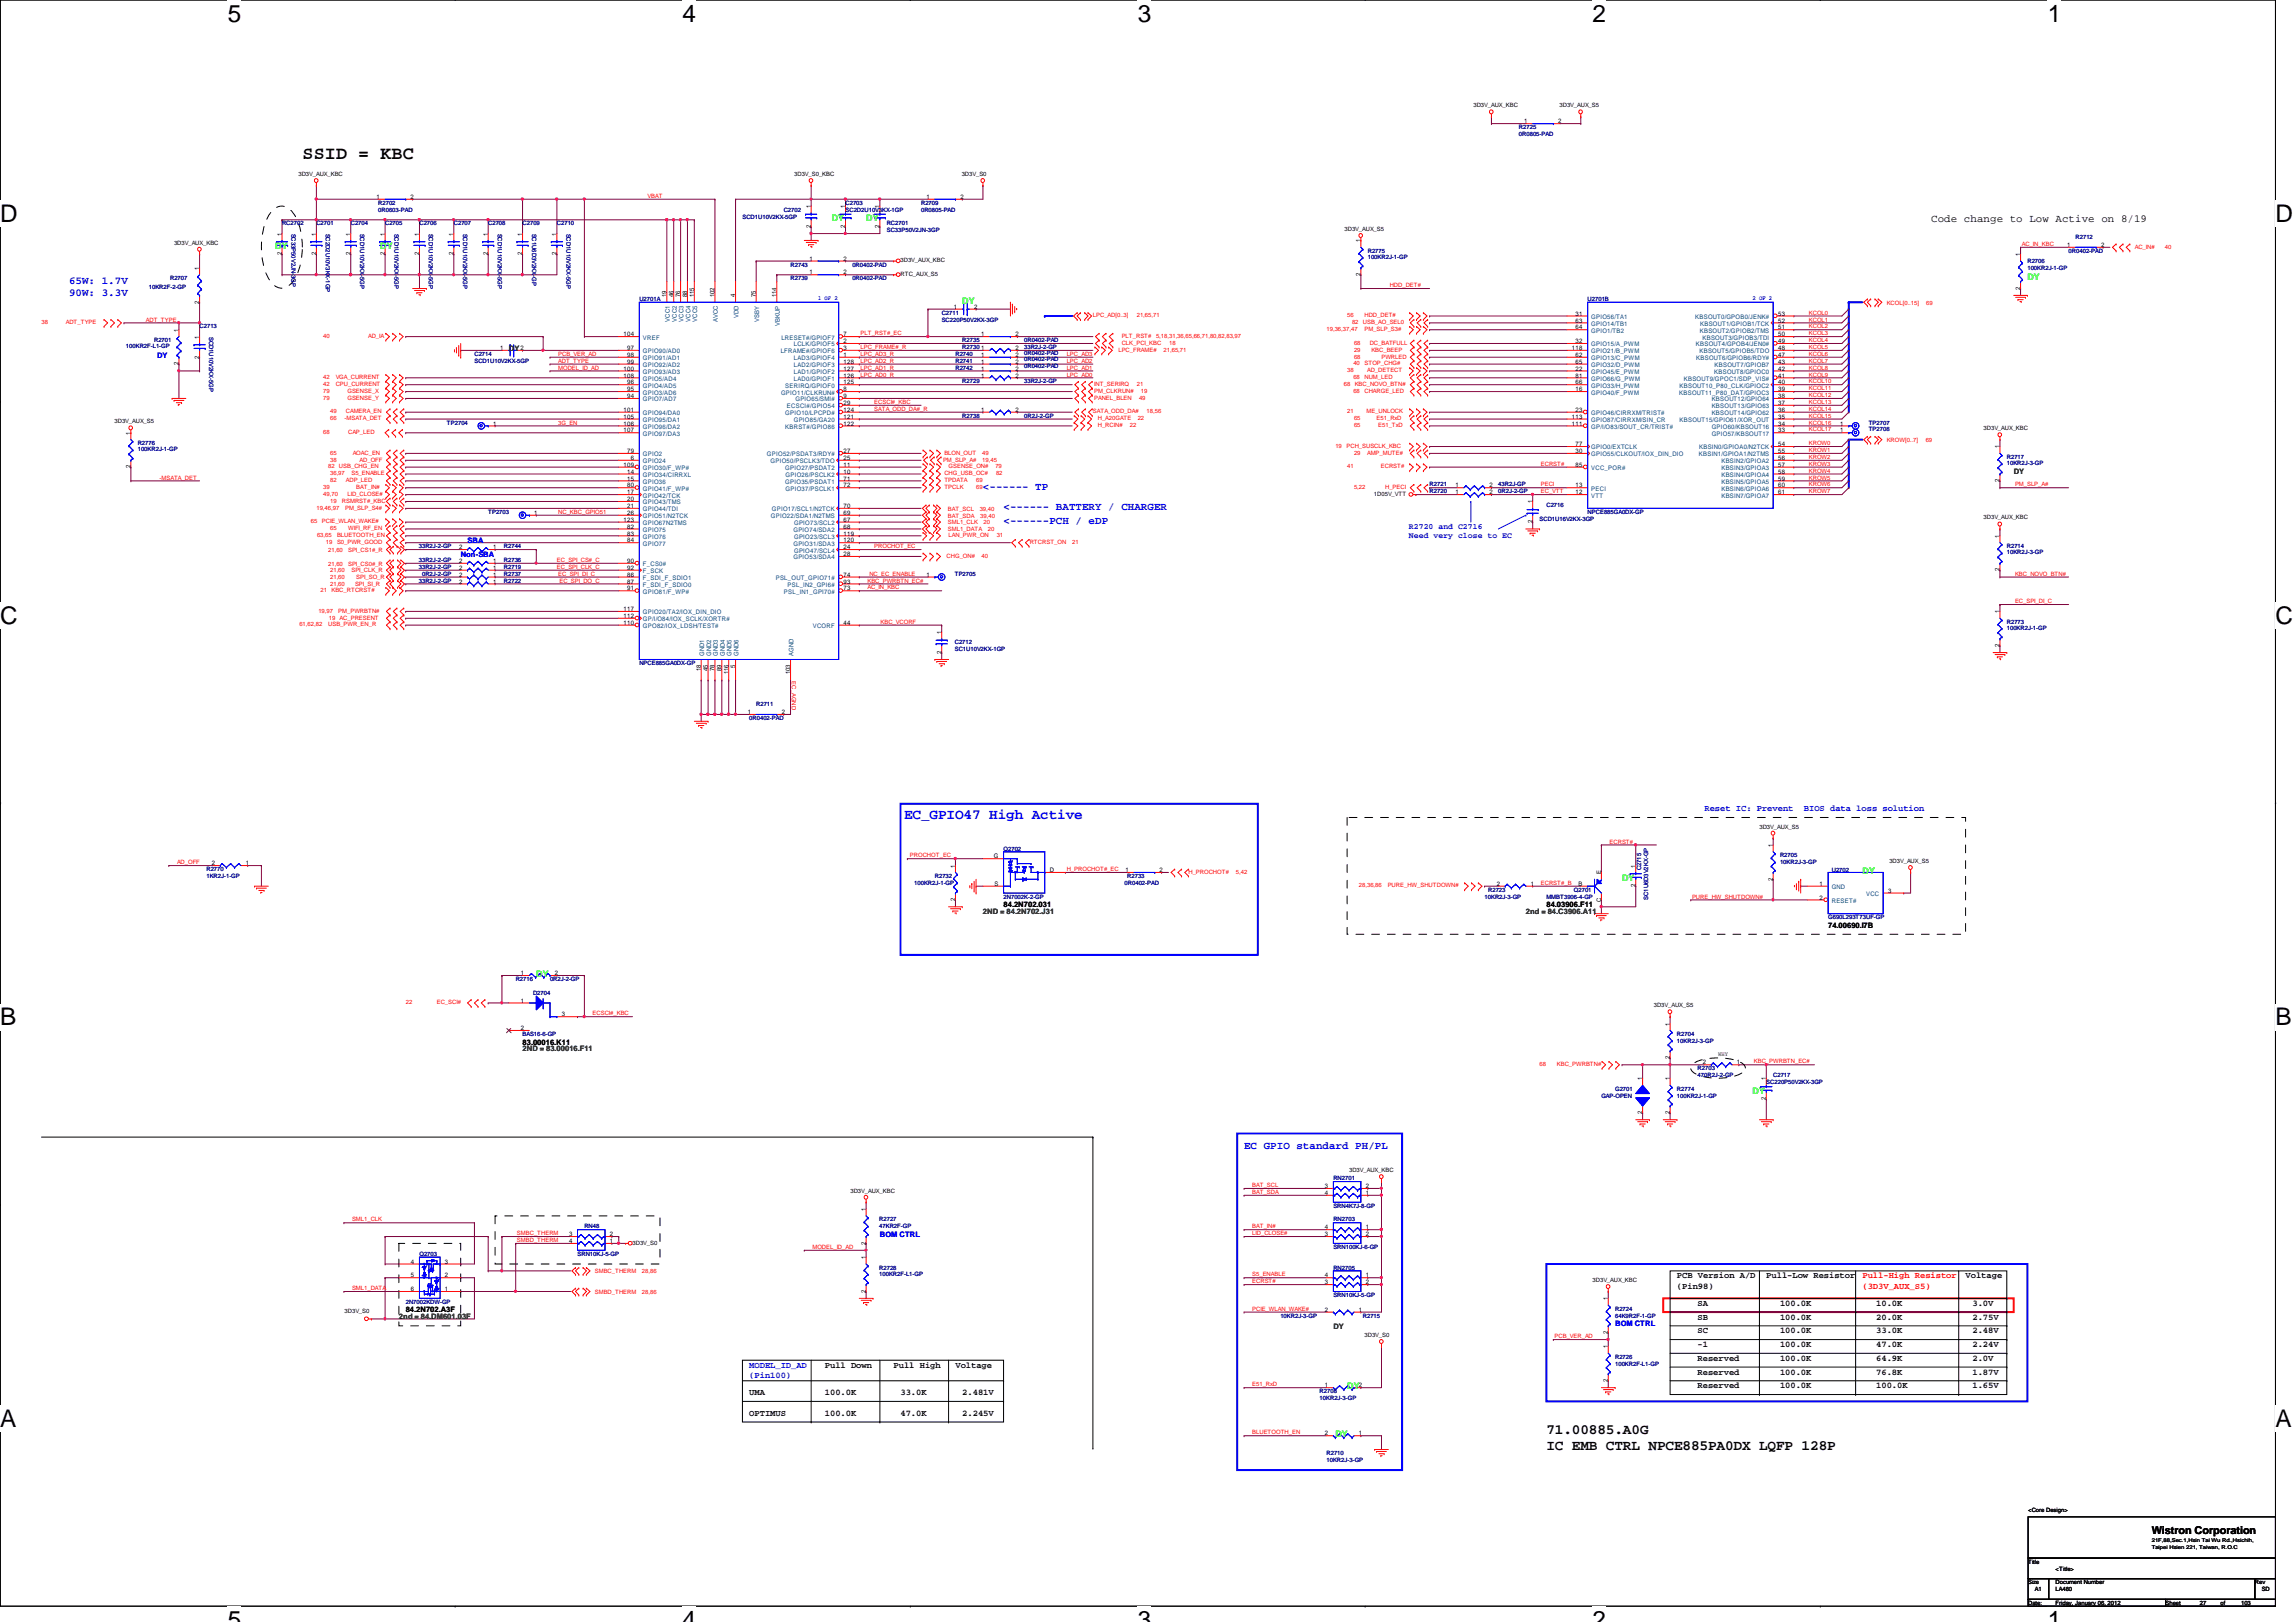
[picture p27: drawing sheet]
<svg xmlns="http://www.w3.org/2000/svg" width="297mm" height="210mm" viewBox="0 0 297 210" stroke-linecap="round" stroke-linejoin="round" font-family="sans-serif">
<defs><g id="words">
<g font-size="3.1">
<text x="29.5" y="2.8">5</text>
<text x="88.3" y="2.8">4</text>
<text x="147.2" y="2.8">3</text>
<text x="206" y="2.8">2</text>
<text x="264.9" y="2.8">1</text>
<text x="0" y="28.7">D</text>
<text x="294.4" y="28.7">D</text>
<text x="0" y="80.7">C</text>
<text x="294.4" y="80.7">C</text>
<text x="0" y="132.7">B</text>
<text x="294.4" y="132.7">B</text>
<text x="0" y="184.6">A</text>
<text x="294.4" y="184.6">A</text>
<text x="29.5" y="210.7">5</text>
<text x="88.3" y="210.7">4</text>
<text x="147.2" y="210.7">3</text>
<text x="206" y="210.7">2</text>
<text x="264.9" y="210.7">1</text>
</g>
<text font-size="2.4" x="39.2" y="20.6">SSID = KBC</text>
<text font-size="1.9" fill="#00f" x="117" y="106">EC_GPIO47 High Active</text>
<g font-size="1.9">
<text x="200.1" y="185.6">71.00885.A0G</text>
<text x="200.1" y="187.7">IC EMB CTRL NPCE885PA0DX LQFP 128P</text>
</g>
<g font-size="1.4">
<text x="249.8" y="28.7">Code change to Low Active on 8/19</text>
<text x="278.4" y="198.5">Wistron Corporation</text>
</g>
<g font-size="1.4" fill="#00f">
<text x="8.9" y="36.7">65W: 1.7V</text>
<text x="8.9" y="38.3">90W: 3.3V</text>
<text x="127.2" y="63.4">&lt;------ TP</text>
<text x="129.8" y="66">&lt;------ BATTERY / CHARGER</text>
<text x="129.8" y="67.8">&lt;------PCH / eDP</text>
<text x="160.9" y="148.7">EC GPIO standard PH/PL</text>
</g>
<g font-size="1.1" fill="#0f0">
<text x="107.6" y="28.6">DY</text>
<text x="112.1" y="28.6">DY</text>
<text x="35.6" y="32.2">DY</text>
<text x="49.2" y="32.2">DY</text>
<text x="124.5" y="39.3">DY</text>
<text x="262.3" y="36.2">DY</text>
<text x="209.8" y="114">DY</text>
<text x="241" y="113.1">DY</text>
<text x="69.4" y="126.4">DY</text>
<text x="226.7" y="141.5">DY</text>
<text x="174.3" y="179.7">DY</text>
<text x="172.8" y="186">DY</text>
</g>
<g font-size="1.1" fill="#00f">
<text x="182.3" y="68.5">R2720 and C2716</text>
<text x="182.3" y="69.7">Need very close to EC</text>
<text x="220.5" y="105">Reset IC: Prevent</text>
<text x="233.4" y="105">BIOS data loss solution</text>
<text x="96.9" y="177">MODEL_ID_AD</text>
<text x="96.9" y="178.3">(Pin100)</text>
</g>
<g font-size="1.1">
<text x="217" y="165.4">PCB Version A/D</text>
<text x="217" y="166.8">(Pin98)</text>
<text x="228.5" y="165.4">Pull-Low Resistor</text>
<text x="254.3" y="165.4">Voltage</text>
<text x="219.6" y="172.6">SC</text>
<text x="219.6" y="169">SA</text>
<text x="219.6" y="170.8">SB</text>
<text x="230.3" y="169">100.0K</text>
<text x="230.3" y="170.8">100.0K</text>
<text x="230.3" y="172.6">100.0K</text>
<text x="242.7" y="169">10.0K</text>
<text x="242.7" y="170.8">20.0K</text>
<text x="242.7" y="172.6">33.0K</text>
<text x="255.2" y="169">3.0V</text>
<text x="255.2" y="170.8">2.75V</text>
<text x="255.2" y="172.6">2.48V</text>
<text x="106.7" y="177">Pull Down</text>
<text x="115.6" y="177">Pull High</text>
<text x="123.6" y="177">Voltage</text>
<text x="219.6" y="174.3">-1</text>
<text x="219.6" y="176.1">Reserved</text>
<text x="219.6" y="177.9">Reserved</text>
<text x="219.6" y="179.7">Reserved</text>
<text x="230.3" y="174.3">100.0K</text>
<text x="230.3" y="176.1">100.0K</text>
<text x="230.3" y="177.9">100.0K</text>
<text x="230.3" y="179.7">100.0K</text>
<text x="242.7" y="174.3">47.0K</text>
<text x="242.7" y="176.1">64.9K</text>
<text x="242.7" y="177.9">76.8K</text>
<text x="242.7" y="179.7">100.0K</text>
<text x="255.2" y="177.9">1.87V</text>
<text x="255.2" y="179.7">1.65V</text>
<text x="255.2" y="174.3">2.24V</text>
<text x="255.2" y="176.1">2.0V</text>
<text x="96.9" y="180.6">UMA</text>
<text x="96.9" y="183.2">OPTIMUS</text>
<text x="106.7" y="180.6">100.0K</text>
<text x="106.7" y="183.2">100.0K</text>
<text x="116.5" y="183.2">47.0K</text>
<text x="116.5" y="180.6">33.0K</text>
<text x="124.5" y="183.2">2.245V</text>
<text x="124.5" y="180.6">2.481V</text>
</g>
<g font-size="1.1" fill="#f00">
<text x="241" y="165.4">Pull-High Resistor</text>
<text x="241" y="166.8">(3D3V_AUX_S5)</text>
</g>
<g font-size="1" fill="#00f">
<text x="20.3" y="46.3">DY</text>
<text x="60.5" y="70.3">SBA</text>
<text x="59.6" y="72.1">Non-SBA</text>
<text x="113.8" y="160.1">BOM CTRL</text>
<text x="209" y="171.6">BOM CTRL</text>
</g>
<g font-size="1" fill="#008000">
<text x="65.8" y="45.4">DY</text>
<text x="260.5" y="61.4">DY</text>
<text x="127.2" y="118.3">2ND = 84.2N702.J31</text>
<text x="197.4" y="118.3">2nd = 84.C3906.A11</text>
<text x="67.6" y="136.1">2ND = 83.00016.F11</text>
<text x="51.6" y="170.7">2nd = 84.DM601.03F</text>
<text x="172.5" y="172">DY</text>
</g>
<g font-size="1">
<text x="129.8" y="117.4">84.2N702.031</text>
<text x="200.1" y="117.4">84.03906.F11</text>
<text x="236.5" y="120.1">74.00690.I7B</text>
<text x="67.6" y="135.2">83.00016.K11</text>
<text x="52.5" y="169.8">84.2N702.A3F</text>
</g>
<g font-size=".8">
<text x="190.6" y="13.9">3D3V_AUX_KBC</text>
<text x="197.2" y="16">1</text>
<text x="201.6" y="16">2</text>
<text x="201.8" y="13.9">3D3V_AUX_S5</text>
<text x="38.6" y="22.8">3D3V_AUX_KBC</text>
<text x="102.7" y="22.8">3D3V_S0_KBC</text>
<text x="124.4" y="22.8">3D3V_S0</text>
<text x="48.7" y="25.7">1</text>
<text x="53.1" y="25.7">2</text>
<text x="104.9" y="29.5" transform="rotate(-90 104.9 29.5)">2</text>
<text x="104.9" y="26.9" transform="rotate(-90 104.9 26.9)">1</text>
<text x="109.3" y="29.5" transform="rotate(-90 109.3 29.5)">2</text>
<text x="109.3" y="26.9" transform="rotate(-90 109.3 26.9)">1</text>
<text x="113.8" y="29.5" transform="rotate(-90 113.8 29.5)">2</text>
<text x="113.8" y="26.9" transform="rotate(-90 113.8 26.9)">1</text>
<text x="119.8" y="25.7">1</text>
<text x="124.2" y="25.7">2</text>
<text x="173.9" y="29.9">3D3V_AUX_S5</text>
<text x="22.5" y="31.7">3D3V_AUX_KBC</text>
<text x="25.8" y="34.9" transform="rotate(-90 25.8 34.9)">1</text>
<text x="36.4" y="33.1" transform="rotate(-90 36.4 33.1)">2</text>
<text x="36.4" y="30.5" transform="rotate(-90 36.4 30.5)">1</text>
<text x="40.9" y="33.1" transform="rotate(-90 40.9 33.1)">2</text>
<text x="40.9" y="30.5" transform="rotate(-90 40.9 30.5)">1</text>
<text x="45.3" y="33.1" transform="rotate(-90 45.3 33.1)">2</text>
<text x="45.3" y="30.5" transform="rotate(-90 45.3 30.5)">1</text>
<text x="49.8" y="33.1" transform="rotate(-90 49.8 33.1)">2</text>
<text x="49.8" y="30.5" transform="rotate(-90 49.8 30.5)">1</text>
<text x="54.2" y="33.1" transform="rotate(-90 54.2 33.1)">2</text>
<text x="54.2" y="30.5" transform="rotate(-90 54.2 30.5)">1</text>
<text x="58.7" y="33.1" transform="rotate(-90 58.7 33.1)">2</text>
<text x="58.7" y="30.5" transform="rotate(-90 58.7 30.5)">1</text>
<text x="63.1" y="33.1" transform="rotate(-90 63.1 33.1)">2</text>
<text x="63.1" y="30.5" transform="rotate(-90 63.1 30.5)">1</text>
<text x="67.6" y="33.1" transform="rotate(-90 67.6 33.1)">2</text>
<text x="67.6" y="30.5" transform="rotate(-90 67.6 30.5)">1</text>
<text x="72" y="33.1" transform="rotate(-90 72 33.1)">2</text>
<text x="72" y="30.5" transform="rotate(-90 72 30.5)">1</text>
<text x="104.7" y="35.5">1</text>
<text x="104.7" y="33.7">1</text>
<text x="109.1" y="35.5">2</text>
<text x="109.1" y="33.7">2</text>
<text x="116.5" y="35.7">RTC_AUX_S5</text>
<text x="116.5" y="34">3D3V_AUX_KBC</text>
<text x="176" y="35.7" transform="rotate(-90 176 35.7)">2</text>
<text x="176" y="31.4" transform="rotate(-90 176 31.4)">1</text>
<text x="261.4" y="33.1" transform="rotate(-90 261.4 33.1)">1</text>
<text x="267.4" y="32">1</text>
<text x="271.8" y="32">2</text>
<text x="25.8" y="39.3" transform="rotate(-90 25.8 39.3)">2</text>
<text x="86.2" y="38.5" transform="rotate(-90 86.2 38.5)">19</text>
<text x="87.1" y="38.5" transform="rotate(-90 87.1 38.5)">46</text>
<text x="88" y="38.5" transform="rotate(-90 88 38.5)">76</text>
<text x="88.9" y="38.5" transform="rotate(-90 88.9 38.5)">88</text>
<text x="89.8" y="38.5" transform="rotate(-90 89.8 38.5)">115</text>
<text x="92.5" y="38.5" transform="rotate(-90 92.5 38.5)">102</text>
<text x="95.1" y="38.5" transform="rotate(-90 95.1 38.5)">4</text>
<text x="97.8" y="38.5" transform="rotate(-90 97.8 38.5)">75</text>
<text x="100.5" y="38.5" transform="rotate(-90 100.5 38.5)">114</text>
<text x="123.4" y="40">1</text>
<text x="126" y="40">2</text>
<text x="203.8" y="40.9">31</text>
<text x="203.8" y="41.7">63</text>
<text x="230" y="40.9">53</text>
<text x="230" y="41.7">52</text>
<text x="261.4" y="37.5" transform="rotate(-90 261.4 37.5)">2</text>
<text x="23.1" y="47.3" transform="rotate(-90 23.1 47.3)">2</text>
<text x="23.1" y="42.9" transform="rotate(-90 23.1 42.9)">1</text>
<text x="25.8" y="46.4" transform="rotate(-90 25.8 46.4)">2</text>
<text x="25.8" y="43.8" transform="rotate(-90 25.8 43.8)">1</text>
<text x="64.7" y="45.3">1</text>
<text x="67.3" y="45.3">2</text>
<text x="80.7" y="43.5">104</text>
<text x="80.7" y="48">100</text>
<text x="81.1" y="45.3">97</text>
<text x="81.1" y="46.2">98</text>
<text x="81.1" y="47.1">99</text>
<text x="109.1" y="46.2">1</text>
<text x="109.1" y="47.1">128</text>
<text x="109.1" y="48">127</text>
<text x="109.1" y="45.3">3</text>
<text x="109.1" y="44.4">2</text>
<text x="109.1" y="43.5">7</text>
<text x="127" y="45.3">1</text>
<text x="127" y="47.1">1</text>
<text x="127" y="46.2">1</text>
<text x="127" y="43.5">1</text>
<text x="127" y="48">1</text>
<text x="131.4" y="45.3">2</text>
<text x="131.4" y="47.1">2</text>
<text x="131.4" y="46.2">2</text>
<text x="131.4" y="43.5">2</text>
<text x="131.4" y="48">2</text>
<text x="203.4" y="45.3">118</text>
<text x="203.8" y="42.6">64</text>
<text x="203.8" y="44.4">32</text>
<text x="203.8" y="46.2">62</text>
<text x="203.8" y="47.1">65</text>
<text x="203.8" y="48">22</text>
<text x="230" y="42.6">51</text>
<text x="230" y="43.5">50</text>
<text x="230" y="44.4">49</text>
<text x="230" y="45.3">48</text>
<text x="230" y="46.2">47</text>
<text x="230" y="47.1">43</text>
<text x="230" y="48">42</text>
<text x="80.7" y="53.3">101</text>
<text x="80.7" y="48.9">108</text>
<text x="81.1" y="51.5">94</text>
<text x="81.1" y="50.6">95</text>
<text x="81.1" y="49.7">96</text>
<text x="109.1" y="50.6">8</text>
<text x="109.1" y="48.9">126</text>
<text x="109.1" y="49.7">125</text>
<text x="109.1" y="52.4">29</text>
<text x="109.1" y="51.5">9</text>
<text x="109.1" y="53.3">124</text>
<text x="127" y="53.3">1</text>
<text x="127" y="48.9">1</text>
<text x="131.4" y="53.3">2</text>
<text x="131.4" y="48.9">2</text>
<text x="203.8" y="48.9">81</text>
<text x="203.8" y="49.7">66</text>
<text x="203.8" y="50.6">16</text>
<text x="203.8" y="53.3">23</text>
<text x="230" y="48.9">41</text>
<text x="230" y="49.7">40</text>
<text x="230" y="50.6">39</text>
<text x="230" y="51.5">38</text>
<text x="230" y="52.4">37</text>
<text x="230" y="53.3">36</text>
<text x="14.8" y="54.8">3D3V_AUX_S5</text>
<text x="16.9" y="56.3" transform="rotate(-90 16.9 56.3)">1</text>
<text x="63.8" y="55.1">1</text>
<text x="80.7" y="54.2">105</text>
<text x="80.7" y="55.1">106</text>
<text x="80.7" y="56">107</text>
<text x="81.1" y="58.6">79</text>
<text x="81.6" y="59.5">6</text>
<text x="109.1" y="54.2">121</text>
<text x="109.1" y="55.1">122</text>
<text x="109.1" y="59.5">25</text>
<text x="109.1" y="58.6">27</text>
<text x="203.4" y="54.2">113</text>
<text x="203.4" y="55.1">111</text>
<text x="203.8" y="57.7">77</text>
<text x="203.8" y="58.6">30</text>
<text x="230" y="54.2">35</text>
<text x="230" y="55.1">34</text>
<text x="230" y="56">33</text>
<text x="230" y="57.7">54</text>
<text x="230" y="58.6">55</text>
<text x="230" y="59.5">56</text>
<text x="238.1" y="55.1">1</text>
<text x="238.1" y="56">1</text>
<text x="256.6" y="55.7">3D3V_AUX_KBC</text>
<text x="258.7" y="58" transform="rotate(-90 258.7 58)">1</text>
<text x="16.9" y="60.6" transform="rotate(-90 16.9 60.6)">2</text>
<text x="80.7" y="60.4">109</text>
<text x="81.1" y="64">17</text>
<text x="81.1" y="64.9">20</text>
<text x="81.1" y="65.7">21</text>
<text x="81.1" y="61.3">14</text>
<text x="81.1" y="63.1">80</text>
<text x="81.1" y="62.2">15</text>
<text x="109.1" y="65.7">70</text>
<text x="109.1" y="63.1">72</text>
<text x="109.1" y="61.3">10</text>
<text x="109.1" y="62.2">71</text>
<text x="109.1" y="60.4">11</text>
<text x="177.8" y="64.2">1D05V_VTT</text>
<text x="188.3" y="63.1">1</text>
<text x="188.3" y="64">1</text>
<text x="192.7" y="63.1">2</text>
<text x="192.7" y="64">2</text>
<text x="198.2" y="65.2" transform="rotate(-90 198.2 65.2)">1</text>
<text x="203.8" y="60.4">85</text>
<text x="203.8" y="63.1">13</text>
<text x="203.8" y="64">12</text>
<text x="230" y="60.4">57</text>
<text x="230" y="61.3">58</text>
<text x="230" y="62.2">59</text>
<text x="230" y="63.1">60</text>
<text x="230" y="64">61</text>
<text x="258.7" y="62.4" transform="rotate(-90 258.7 62.4)">2</text>
<text x="59.4" y="71.1">2</text>
<text x="63.8" y="71.1">1</text>
<text x="69.1" y="66.6">1</text>
<text x="80.7" y="67.5">123</text>
<text x="81.1" y="68.4">82</text>
<text x="81.1" y="69.3">83</text>
<text x="81.1" y="70.2">84</text>
<text x="81.1" y="66.6">26</text>
<text x="109.1" y="67.5">67</text>
<text x="109.1" y="69.3">119</text>
<text x="109.1" y="66.6">69</text>
<text x="109.1" y="68.4">68</text>
<text x="109.1" y="70.2">120</text>
<text x="109.1" y="71.1">24</text>
<text x="109.1" y="72">28</text>
<text x="198.2" y="67.7" transform="rotate(-90 198.2 67.7)">2</text>
<text x="256.6" y="67.2">3D3V_AUX_KBC</text>
<text x="258.7" y="69.6" transform="rotate(-90 258.7 69.6)">1</text>
<text x="59.4" y="75.5">2</text>
<text x="59.4" y="73.7">2</text>
<text x="59.4" y="74.6">2</text>
<text x="59.4" y="72.9">2</text>
<text x="63.8" y="75.5">1</text>
<text x="63.8" y="73.7">1</text>
<text x="63.8" y="74.6">1</text>
<text x="63.8" y="72.9">1</text>
<text x="81.1" y="74.6">86</text>
<text x="81.1" y="75.5">87</text>
<text x="81.1" y="73.7">92</text>
<text x="81.1" y="72.9">90</text>
<text x="81.1" y="76.4">91</text>
<text x="109.1" y="76.4">73</text>
<text x="109.1" y="74.6">74</text>
<text x="109.1" y="75.5">93</text>
<text x="119.8" y="74.6">1</text>
<text x="258.7" y="74" transform="rotate(-90 258.7 74)">2</text>
<text x="80.7" y="80.9">110</text>
<text x="80.7" y="80">112</text>
<text x="80.7" y="79.1">117</text>
<text x="109.1" y="80.9">44</text>
<text x="121.8" y="82" transform="rotate(-90 121.8 82)">1</text>
<text x="258.7" y="83.7" transform="rotate(-90 258.7 83.7)">2</text>
<text x="258.7" y="79.4" transform="rotate(-90 258.7 79.4)">1</text>
<text x="90.7" y="86.8" transform="rotate(-90 90.7 86.8)">18</text>
<text x="91.6" y="86.8" transform="rotate(-90 91.6 86.8)">45</text>
<text x="92.5" y="86.8" transform="rotate(-90 92.5 86.8)">78</text>
<text x="93.3" y="86.8" transform="rotate(-90 93.3 86.8)">89</text>
<text x="94.2" y="87.2" transform="rotate(-90 94.2 87.2)">116</text>
<text x="95.1" y="86.4" transform="rotate(-90 95.1 86.4)">5</text>
<text x="102.2" y="87.2" transform="rotate(-90 102.2 87.2)">103</text>
<text x="121.8" y="84.6" transform="rotate(-90 121.8 84.6)">2</text>
<text x="96.7" y="92.4">1</text>
<text x="101.1" y="92.4">2</text>
<text x="227.6" y="107.2">3D3V_AUX_S5</text>
<text x="27.4" y="112">2</text>
<text x="31.8" y="112">1</text>
<text x="123.6" y="112.3" transform="rotate(-90 123.6 112.3)">1</text>
<text x="128.6" y="111.1">G</text>
<text x="135.8" y="112.9">D</text>
<text x="145.6" y="112.9">1</text>
<text x="150" y="112.9">2</text>
<text x="207.1" y="113.2" transform="rotate(-90 207.1 113.2)">E</text>
<text x="211.6" y="112.3" transform="rotate(-90 211.6 112.3)">1</text>
<text x="229.4" y="114" transform="rotate(-90 229.4 114)">2</text>
<text x="229.4" y="109.6" transform="rotate(-90 229.4 109.6)">1</text>
<text x="244.4" y="111.7">3D3V_AUX_S5</text>
<text x="123.6" y="116.6" transform="rotate(-90 123.6 116.6)">2</text>
<text x="128.6" y="114.6">S</text>
<text x="193.6" y="114.6">2</text>
<text x="198" y="114.6">1</text>
<text x="204.2" y="114.6">B</text>
<text x="207.1" y="116.8" transform="rotate(-90 207.1 116.8)">C</text>
<text x="211.6" y="114.9" transform="rotate(-90 211.6 114.9)">2</text>
<text x="235.4" y="114.6">1</text>
<text x="235.4" y="116.4">2</text>
<text x="244.3" y="115.5">3</text>
<text x="67.4" y="126.2">1</text>
<text x="67.4" y="129.8">1</text>
<text x="71.8" y="126.2">2</text>
<text x="72.7" y="131.5">3</text>
<text x="213.9" y="130.3">3D3V_AUX_S5</text>
<text x="67.4" y="133.3">2</text>
<text x="216" y="137.1" transform="rotate(-90 216 137.1)">2</text>
<text x="216" y="132.7" transform="rotate(-90 216 132.7)">1</text>
<text x="220.3" y="137.8">2</text>
<text x="222.3" y="136.7">WHY</text>
<text x="224.7" y="137.8">1</text>
<text x="212.5" y="139.8" transform="rotate(-90 212.5 139.8)">1</text>
<text x="216" y="139.8" transform="rotate(-90 216 139.8)">1</text>
<text x="228.5" y="142.4" transform="rotate(-90 228.5 142.4)">2</text>
<text x="228.5" y="139.8" transform="rotate(-90 228.5 139.8)">1</text>
<text x="212.5" y="144.2" transform="rotate(-90 212.5 144.2)">2</text>
<text x="216" y="144.2" transform="rotate(-90 216 144.2)">2</text>
<text x="110" y="154.3">3D3V_AUX_KBC</text>
<text x="171.4" y="153.8">3</text>
<text x="171.4" y="154.6">4</text>
<text x="174.5" y="151.7">3D3V_AUX_KBC</text>
<text x="176.7" y="154.6">1</text>
<text x="176.7" y="153.8">2</text>
<text x="73.6" y="160">3</text>
<text x="73.6" y="160.9">4</text>
<text x="78.9" y="160.9">1</text>
<text x="78.9" y="160">2</text>
<text x="81.8" y="161.1">3D3V_S0</text>
<text x="112" y="161.1" transform="rotate(-90 112 161.1)">2</text>
<text x="112" y="156.7" transform="rotate(-90 112 156.7)">1</text>
<text x="171.4" y="160">3</text>
<text x="171.4" y="159.1">4</text>
<text x="176.7" y="159.1">1</text>
<text x="176.7" y="160">2</text>
<text x="53.2" y="163.5">4</text>
<text x="53.2" y="165.3">5</text>
<text x="53.2" y="167.1">6</text>
<text x="57.6" y="167.1">1</text>
<text x="57.6" y="165.3">2</text>
<text x="57.6" y="163.5">3</text>
<text x="112" y="167.3" transform="rotate(-90 112 167.3)">2</text>
<text x="112" y="162.9" transform="rotate(-90 112 162.9)">1</text>
<text x="171.4" y="166.2">3</text>
<text x="171.4" y="165.3">4</text>
<text x="176.7" y="165.3">1</text>
<text x="176.7" y="166.2">2</text>
<text x="206" y="165.9">3D3V_AUX_KBC</text>
<text x="44.6" y="170">3D3V_S0</text>
<text x="171.4" y="169.8">2</text>
<text x="175.8" y="169.8">1</text>
<text x="176.5" y="173">3D3V_S0</text>
<text x="208" y="172.6" transform="rotate(-90 208 172.6)">2</text>
<text x="208" y="168.3" transform="rotate(-90 208 168.3)">1</text>
<text x="171.4" y="179.5">1</text>
<text x="175.8" y="179.5">2</text>
<text x="208" y="178.9" transform="rotate(-90 208 178.9)">2</text>
<text x="208" y="174.5" transform="rotate(-90 208 174.5)">1</text>
<text x="171.4" y="185.8">2</text>
<text x="175.8" y="185.8">1</text>
<text x="262.4" y="195.7">&lt;Core Design&gt;</text>
<text x="262.4" y="202.4">Title</text>
<text x="265.9" y="203.2">&lt;Title&gt;</text>
<text x="262.4" y="205">Size</text>
<text x="262.4" y="207.7">Date:</text>
<text x="263.3" y="205.9">A1</text>
<text x="265.9" y="205">Document Number</text>
<text x="265.9" y="207.7">Friday, January 06, 2012</text>
<text x="265.9" y="205.9">LA480</text>
<text x="280.2" y="207.7">Sheet</text>
<text x="284.6" y="207.7">27</text>
<text x="287.3" y="207.7">of</text>
<text x="289.9" y="207.7">103</text>
<text x="291.7" y="205">Rev</text>
<text x="292.6" y="205.9">SD</text>
</g>
<g font-size=".8" fill="#000080">
<text x="196.5" y="16.7">R2725</text>
<text x="196.5" y="17.6">0R0805-PAD</text>
<text x="36.5" y="29.2">RC2702</text>
<text x="40.9" y="29.2">C2701</text>
<text x="45.4" y="29.2">C2704</text>
<text x="48.9" y="26.5">R2702</text>
<text x="48.9" y="27.4">0R0603-PAD</text>
<text x="49.8" y="29.2">C2705</text>
<text x="54.3" y="29.2">C2706</text>
<text x="58.7" y="29.2">C2707</text>
<text x="63.2" y="29.2">C2708</text>
<text x="67.6" y="29.2">C2709</text>
<text x="72" y="29.2">C2710</text>
<text x="96.1" y="28.3">SCD1U10V2KX-5GP</text>
<text x="101.4" y="27.4">C2702</text>
<text x="109.4" y="26.5">C2703</text>
<text x="109.4" y="27.4">SC2D2U10V3KX-1GP</text>
<text x="114.7" y="29.2">RC2701</text>
<text x="119.2" y="26.5">R2709</text>
<text x="119.2" y="27.4">0R0805-PAD</text>
<text x="37.7" y="30.2" transform="rotate(90 37.7 30.2)">SC33P50V2JN-3GP</text>
<text x="42.2" y="30.2" transform="rotate(90 42.2 30.2)">SC2D2U10V3KX-1GP</text>
<text x="46.6" y="30.2" transform="rotate(90 46.6 30.2)">SCD1U10V2KX-5GP</text>
<text x="51.1" y="30.2" transform="rotate(90 51.1 30.2)">SCD1U10V2KX-5GP</text>
<text x="55.5" y="30.2" transform="rotate(90 55.5 30.2)">SCD1U10V2KX-5GP</text>
<text x="59.9" y="30.2" transform="rotate(90 59.9 30.2)">SCD1U10V2KX-5GP</text>
<text x="64.4" y="30.2" transform="rotate(90 64.4 30.2)">SCD1U10V2KX-5GP</text>
<text x="68.8" y="30.2" transform="rotate(90 68.8 30.2)">SC1U6D3V2KX-GP</text>
<text x="73.3" y="30.2" transform="rotate(90 73.3 30.2)">SCD1U10V2KX-5GP</text>
<text x="102.3" y="34.5">R2743</text>
<text x="110.3" y="34.5">0R0402-PAD</text>
<text x="114.7" y="30.1">SC33P50V2JN-3GP</text>
<text x="177" y="32.7">R2775</text>
<text x="177" y="33.5">100KR2J-1-GP</text>
<text x="262.3" y="34.1">R2706</text>
<text x="262.3" y="35">100KR2J-1-GP</text>
<text x="267.6" y="32.7">0R0402-PAD</text>
<text x="268.5" y="30.9">R2712</text>
<text x="19.3" y="37.3">10KR2F-2-GP</text>
<text x="22" y="36.3">R2707</text>
<text x="82.7" y="38.9">U2701A</text>
<text x="102.3" y="36.3">R2739</text>
<text x="110.3" y="36.3">0R0402-PAD</text>
<text x="121.8" y="40.7">C2711</text>
<text x="121.8" y="41.6">SC220P50V2KX-3GP</text>
<text x="205.4" y="38.9">U2701B</text>
<text x="16.3" y="45.1">100KR2F-L1-GP</text>
<text x="19.9" y="44.3">R2701</text>
<text x="25.8" y="42.5">C2713</text>
<text x="27" y="43.6" transform="rotate(90 27 43.6)">SCD1U10V2KX-5GP</text>
<text x="61.4" y="46.1">C2714</text>
<text x="61.4" y="46.9">SCD1U10V2KX-5GP</text>
<text x="123.6" y="46.9">R2741</text>
<text x="123.6" y="46.1">R2740</text>
<text x="123.6" y="47.8">R2742</text>
<text x="124.5" y="45.2">R2730</text>
<text x="124.5" y="44.3">R2735</text>
<text x="132.5" y="46.8">0R0402-PAD</text>
<text x="132.5" y="45.9">0R0402-PAD</text>
<text x="132.5" y="47.7">0R0402-PAD</text>
<text x="132.5" y="45.2">33R2J-2-GP</text>
<text x="132.5" y="44.3">0R0402-PAD</text>
<text x="124.5" y="49.6">R2729</text>
<text x="132.5" y="49.6">33R2J-2-GP</text>
<text x="17.8" y="57.6">R2776</text>
<text x="17.8" y="58.4">100KR2J-1-GP</text>
<text x="57.8" y="54.9">TP2704</text>
<text x="124.5" y="54.1">R2738</text>
<text x="132.5" y="54.1">0R2J-2-GP</text>
<text x="241.8" y="54.9">TP2707</text>
<text x="241.8" y="55.8">TP2708</text>
<text x="259.6" y="59.4">R2717</text>
<text x="185" y="62.9">R2721</text>
<text x="185" y="63.8">R2720</text>
<text x="193.8" y="62.9">43R2J-GP</text>
<text x="193.8" y="63.8">0R2J-2-GP</text>
<text x="200.1" y="65.6">C2716</text>
<text x="259.6" y="60.2">10KR2J-3-GP</text>
<text x="54.2" y="71">33R2J-2-GP</text>
<text x="63.2" y="66.5">TP2703</text>
<text x="65.2" y="71">R2744</text>
<text x="199.2" y="67.4">SCD1U16V2KX-3GP</text>
<text x="205.4" y="66.5">NPCE885GA0DX-GP</text>
<text x="259.6" y="71">R2714</text>
<text x="259.6" y="71.8">10KR2J-3-GP</text>
<text x="54.2" y="73.6">33R2J-2-GP</text>
<text x="54.2" y="72.7">33R2J-2-GP</text>
<text x="54.2" y="75.4">33R2J-2-GP</text>
<text x="54.6" y="74.5">0R2J-2-GP</text>
<text x="65.2" y="73.6">R2719</text>
<text x="65.2" y="72.7">R2736</text>
<text x="65.2" y="75.4">R2722</text>
<text x="65.2" y="74.5">R2737</text>
<text x="123.5" y="74.5">TP2705</text>
<text x="123.5" y="83.4">C2712</text>
<text x="259.6" y="80.7">R2773</text>
<text x="259.6" y="81.5">100KR2J-1-GP</text>
<text x="82.7" y="86.1">NPCE885GA0DX-GP</text>
<text x="123.5" y="84.2">SC1U10V2KX-1GP</text>
<text x="96.9" y="93.2">0R0402-PAD</text>
<text x="97.8" y="91.4">R2711</text>
<text x="26.7" y="112.7">R2770</text>
<text x="26.7" y="113.6">1KR2J-1-GP</text>
<text x="120.9" y="113.6">R2732</text>
<text x="129.8" y="110.1">Q2702</text>
<text x="145.8" y="113.6">R2733</text>
<text x="212.3" y="112.6" transform="rotate(-90 212.3 112.6)">C2715</text>
<text x="230.3" y="111">R2705</text>
<text x="230.3" y="111.8">10KR2J-3-GP</text>
<text x="237" y="112.8">U2702</text>
<text x="118.3" y="114.5">100KR2J-1-GP</text>
<text x="129.8" y="116.3">2N7002K-2-GP</text>
<text x="145.5" y="114.5">0R0402-PAD</text>
<text x="192.1" y="116.3">10KR2J-3-GP</text>
<text x="192.5" y="115.4">R2723</text>
<text x="200.1" y="116.3">MMBT3906-4-GP</text>
<text x="203.6" y="115.4">Q2701</text>
<text x="213.2" y="116.5" transform="rotate(-90 213.2 116.5)">SC1U6D3V2KX-GP</text>
<text x="236.5" y="119">G690L293T73UF-GP</text>
<text x="66.7" y="127">R2716</text>
<text x="69" y="128.8">D2704</text>
<text x="71.2" y="127">0R2J-2-GP</text>
<text x="67.6" y="134.1">BAS16-6-GP</text>
<text x="217" y="134.1">R2704</text>
<text x="217" y="135">10KR2J-3-GP</text>
<text x="207.2" y="142.1">GAP-OPEN</text>
<text x="209" y="141.2">G2701</text>
<text x="217" y="141.2">R2774</text>
<text x="217" y="142.1">100KR2J-1-GP</text>
<text x="219.6" y="138.5">R2703</text>
<text x="219.6" y="139.4">470R2J-2-GP</text>
<text x="228.5" y="140.3">SC220P50V2KX-3GP</text>
<text x="229.4" y="139.4">C2717</text>
<text x="172.5" y="152.7">RN2701</text>
<text x="75.6" y="159">RN48</text>
<text x="113.7" y="158.1">R2727</text>
<text x="113.7" y="158.9">47KR2F-GP</text>
<text x="172.5" y="156.3">SRN4K7J-8-GP</text>
<text x="172.5" y="158.1">RN2703</text>
<text x="172.5" y="161.6">SRN100KJ-6-GP</text>
<text x="54.3" y="162.5">Q2703</text>
<text x="74.7" y="162.5">SRN10KJ-5-GP</text>
<text x="113.7" y="164.3">R2728</text>
<text x="113.7" y="165.1">100KR2F-L1-GP</text>
<text x="172.5" y="164.3">RN2705</text>
<text x="172.5" y="167.9">SRN10KJ-5-GP</text>
<text x="52.5" y="168.7">2N7002KDW-GP</text>
<text x="165.6" y="170.5">10KR2J-3-GP</text>
<text x="176.3" y="170.5">R2715</text>
<text x="209" y="169.6">R2724</text>
<text x="209" y="170.5">64K9R2F-1-GP</text>
<text x="209" y="175.9">R2726</text>
<text x="209" y="176.7">100KR2F-L1-GP</text>
<text x="170.7" y="180.3">R2708</text>
<text x="170.7" y="181.2">10KR2J-3-GP</text>
<text x="171.6" y="188.3">R2710</text>
<text x="171.6" y="189.2">10KR2J-3-GP</text>
</g>
<g font-size=".8" fill="#f00">
<text x="83.8" y="25.6">VBAT</text>
<text x="261.6" y="31.8">AC_IN_KBC</text>
<text x="276.2" y="32.2">AC_IN#</text>
<text x="280.1" y="32.2">40</text>
<text x="5.4" y="42">38</text>
<text x="8.5" y="42">ADT_TYPE</text>
<text x="18.9" y="41.6">ADT_TYPE</text>
<text x="141.4" y="41.1">LPC_AD[0..3]</text>
<text x="147.1" y="41.1">21,65,71</text>
<text x="174.3" y="41.1">56</text>
<text x="174.9" y="42">82</text>
<text x="176.3" y="42">USB_AO_SEL0</text>
<text x="176.5" y="41.1">HDD_DET#</text>
<text x="179.8" y="37.2">HDD_DET#</text>
<text x="234" y="40.7">KCOL0</text>
<text x="234" y="41.6">KCOL1</text>
<text x="244.1" y="39.4">KCOL[0..15]</text>
<text x="249.2" y="39.4">69</text>
<text x="41.8" y="43.7">40</text>
<text x="47.6" y="43.7">AD_IA</text>
<text x="72.2" y="47.8">MODEL_ID_AD</text>
<text x="72.2" y="46.9">ADT_TYPE</text>
<text x="72.2" y="46.1">PCB_VER_AD</text>
<text x="111.3" y="43.4">PLT_RST#_EC</text>
<text x="111.3" y="45.2">LPC_FRAME#_R</text>
<text x="111.3" y="46.1">LPC_AD3_R</text>
<text x="111.3" y="46.9">LPC_AD2_R</text>
<text x="111.3" y="47.8">LPC_AD1_R</text>
<text x="138" y="46.1">LPC_AD3</text>
<text x="138" y="46.9">LPC_AD2</text>
<text x="138" y="47.8">LPC_AD1</text>
<text x="144.7" y="45.5">LPC_FRAME#</text>
<text x="145.1" y="43.7">PLT_RST#</text>
<text x="145.1" y="44.6">CLK_PCI_KBC</text>
<text x="149.6" y="43.7">5,18,31,36,65,66,71,80,82,83,97</text>
<text x="150.5" y="45.5">21,65,71</text>
<text x="151.3" y="44.6">18</text>
<text x="171.6" y="42.8">19,36,37,47</text>
<text x="175.1" y="47.3">40</text>
<text x="175.2" y="45.5">29</text>
<text x="175.2" y="44.6">68</text>
<text x="175.2" y="46.4">68</text>
<text x="176.5" y="42.8">PM_SLP_S3#</text>
<text x="176.5" y="47.3">STOP_CHG#</text>
<text x="177.2" y="44.6">DC_BATFULL</text>
<text x="177.4" y="45.5">KBC_BEEP</text>
<text x="178.7" y="46.4">PWRLED</text>
<text x="234" y="42.5">KCOL2</text>
<text x="234" y="45.2">KCOL5</text>
<text x="234" y="44.3">KCOL4</text>
<text x="234" y="43.4">KCOL3</text>
<text x="234" y="47.8">KCOL8</text>
<text x="234" y="46.9">KCOL7</text>
<text x="234" y="46.1">KCOL6</text>
<text x="41.8" y="50">42</text>
<text x="41.8" y="49.1">42</text>
<text x="41.8" y="51.7">79</text>
<text x="41.8" y="50.8">79</text>
<text x="42.7" y="53.5">49</text>
<text x="43.4" y="50">CPU_CURRENT</text>
<text x="43.4" y="49.1">VGA_CURRENT</text>
<text x="44.7" y="53.5">CAMERA_EN</text>
<text x="45" y="51.7">GSENSE_Y</text>
<text x="45" y="50.8">GSENSE_X</text>
<text x="111.3" y="48.7">LPC_AD0_R</text>
<text x="113.1" y="52.3">ECSCI#_KBC</text>
<text x="113.1" y="53.2">SATA_ODD_DA#_R</text>
<text x="138" y="48.7">LPC_AD0</text>
<text x="141.4" y="53.5">SATA_ODD_DA#</text>
<text x="141.6" y="50">INT_SERIRQ</text>
<text x="141.6" y="50.8">PM_CLKRUN#</text>
<text x="141.6" y="51.7">PANEL_BLEN</text>
<text x="147.1" y="50">21</text>
<text x="147.4" y="51.7">49</text>
<text x="147.6" y="50.8">19</text>
<text x="148.3" y="53.5">18,56</text>
<text x="173.9" y="50">68</text>
<text x="174.3" y="53.5">21</text>
<text x="174.3" y="48.2">38</text>
<text x="175.1" y="49.1">68</text>
<text x="175.1" y="50.8">68</text>
<text x="175.3" y="50">KBC_NOVO_BTN#</text>
<text x="176.5" y="49.1">NUM_LED</text>
<text x="176.5" y="50.8">CHARGE_LED</text>
<text x="176.8" y="53.5">ME_UNLOCK</text>
<text x="176.9" y="48.2">AD_DETECT</text>
<text x="234" y="49.6">KCOL10</text>
<text x="234" y="48.7">KCOL9</text>
<text x="234" y="52.3">KCOL13</text>
<text x="234" y="51.4">KCOL12</text>
<text x="234" y="50.5">KCOL11</text>
<text x="234" y="53.2">KCOL14</text>
<text x="41.8" y="56.2">68</text>
<text x="42.7" y="54.4">66</text>
<text x="42.7" y="58.8">65</text>
<text x="42.7" y="59.7">38</text>
<text x="44.6" y="54.4">-MSATA_DET</text>
<text x="45" y="56.2">CAP_LED</text>
<text x="45.6" y="58.8">AOAC_EN</text>
<text x="46.5" y="59.7">AD_OFF</text>
<text x="72.2" y="54.9">3G_EN</text>
<text x="122" y="59.7">PM_SLP_A#</text>
<text x="122.2" y="58.8">BLON_OUT</text>
<text x="127.1" y="59.7">19,45</text>
<text x="127.1" y="58.8">49</text>
<text x="142" y="54.4">H_A20GATE</text>
<text x="142" y="55.3">H_RCIN#</text>
<text x="146.2" y="55.3">22</text>
<text x="147.2" y="54.4">22</text>
<text x="172.8" y="58">19</text>
<text x="174.2" y="58">PCH_SUSCLK_KBC</text>
<text x="175.2" y="54.4">65</text>
<text x="175.2" y="55.3">65</text>
<text x="175.2" y="58.8">29</text>
<text x="176.9" y="58.8">AMP_MUTE#</text>
<text x="178.1" y="54.4">E51_RxD</text>
<text x="178.3" y="55.3">E51_TxD</text>
<text x="234" y="54.9">KCOL16</text>
<text x="234" y="54.1">KCOL15</text>
<text x="234" y="55.8">KCOL17</text>
<text x="234" y="58.5">KROW1</text>
<text x="234" y="57.6">KROW0</text>
<text x="234" y="59.4">KROW2</text>
<text x="244.1" y="57.2">KROW[0..7]</text>
<text x="249.1" y="57.2">69</text>
<text x="20.7" y="62.1">-MSATA_DET</text>
<text x="40.9" y="66">19,46,97</text>
<text x="41.8" y="64.2">49,70</text>
<text x="41.8" y="63.3">39</text>
<text x="42.5" y="60.6">82</text>
<text x="42.7" y="65.1">19</text>
<text x="42.7" y="61.5">36,97</text>
<text x="42.7" y="62.4">82</text>
<text x="43.9" y="60.6">USB_CHG_EN</text>
<text x="44.2" y="65.1">RSMRST#_KBC</text>
<text x="44.7" y="66">PM_SLP_S4#</text>
<text x="44.7" y="62.4">ADP_LED</text>
<text x="45" y="64.2">LID_CLOSE#</text>
<text x="45.5" y="61.5">S5_ENABLE</text>
<text x="46.1" y="63.3">BAT_IN#</text>
<text x="122.2" y="62.4">TPDATA</text>
<text x="122.2" y="63.3">TPCLK</text>
<text x="122.2" y="61.5">CHG_USB_OC#</text>
<text x="122.7" y="60.6">GSENSE_ON#</text>
<text x="126.3" y="63.3">69</text>
<text x="126.3" y="62.4">69</text>
<text x="128.8" y="60.6">79</text>
<text x="128.9" y="61.5">82</text>
<text x="174.3" y="60.6">41</text>
<text x="175.2" y="63.3">5,22</text>
<text x="178.6" y="60.6">ECRST#</text>
<text x="179.2" y="63.3">H_PECI</text>
<text x="199.3" y="62.9">PECI</text>
<text x="199.3" y="63.8">EC_VTT</text>
<text x="199.3" y="60.3">ECRST#</text>
<text x="234" y="60.3">KROW3</text>
<text x="234" y="62.1">KROW5</text>
<text x="234" y="61.2">KROW4</text>
<text x="234" y="63.8">KROW7</text>
<text x="234" y="62.9">KROW6</text>
<text x="260.7" y="62.9">PM_SLP_A#</text>
<text x="40.2" y="67.7">65</text>
<text x="41" y="69.5">63,65</text>
<text x="41.7" y="67.7">PCIE_WLAN_WAKE#</text>
<text x="42.2" y="70.4">19</text>
<text x="42.5" y="71.4">21,60</text>
<text x="42.7" y="68.6">65</text>
<text x="43.6" y="70.4">S0_PWR_GOOD</text>
<text x="43.6" y="69.5">BLUETOOTH_EN</text>
<text x="45" y="68.6">WIFI_RF_EN</text>
<text x="45" y="71.4">SPI_CS1#_R</text>
<text x="72.2" y="66.5">NC_KBC_GPIO51</text>
<text x="113.1" y="71">PROCHOT_EC</text>
<text x="122.6" y="67">BAT_SDA</text>
<text x="122.6" y="66.1">BAT_SCL</text>
<text x="122.6" y="67.9">SML1_CLK</text>
<text x="122.6" y="68.7">SML1_DATA</text>
<text x="122.7" y="69.5">LAN_PWR_ON</text>
<text x="126.7" y="66.1">39,40</text>
<text x="126.8" y="67">39,40</text>
<text x="127.3" y="67.9">20</text>
<text x="127.8" y="68.7">20</text>
<text x="128.9" y="69.5">31</text>
<text x="133.2" y="70.4">RTCRST_ON</text>
<text x="138.7" y="70.4">21</text>
<text x="41.5" y="76.6">21</text>
<text x="42.5" y="73.2">21,60</text>
<text x="42.7" y="74.1">21,60</text>
<text x="42.7" y="75.9">21,60</text>
<text x="42.7" y="75">21,60</text>
<text x="42.9" y="76.6">KBC_RTCRST#</text>
<text x="45" y="73.2">SPI_CS0#_R</text>
<text x="45.5" y="74.1">SPI_CLK_R</text>
<text x="45.9" y="75.9">SPI_SI_R</text>
<text x="46.1" y="75">SPI_SO_R</text>
<text x="72" y="72.7">EC_SPI_CS#_C</text>
<text x="72" y="73.6">EC_SPI_CLK_C</text>
<text x="72.2" y="74.5">EC_SPI_DI_C</text>
<text x="72.4" y="75.4">EC_SPI_DO_C</text>
<text x="112.2" y="76.3">AC_IN_KBC</text>
<text x="112.2" y="75.4">KBC_PWRBTN_EC#</text>
<text x="112.5" y="74.5">NC_EC_ENABLE</text>
<text x="122.5" y="72.2">CHG_ON#</text>
<text x="127" y="72.2">40</text>
<text x="260.7" y="74.5">KBC_NOVO_BTN#</text>
<text x="38.7" y="81.1">61,62,82</text>
<text x="41.2" y="79.3">19,97</text>
<text x="42.5" y="81.1">USB_PWR_EN_R</text>
<text x="42.5" y="80.2">19</text>
<text x="43.8" y="79.3">PM_PWRBTN#</text>
<text x="43.9" y="80.2">AC_PRESENT</text>
<text x="113.9" y="80.7">KBC_VCORF</text>
<text x="260.7" y="78.1">EC_SPI_DI_C</text>
<text x="102.4" y="88.2" transform="rotate(90 102.4 88.2)">EC_AGND</text>
<text x="22.9" y="111.8">AD_OFF</text>
<text x="117.7" y="111">PROCHOT_EC</text>
<text x="138" y="112.7">H_PROCHOT#_EC</text>
<text x="153.8" y="113.1">H_PROCHOT#</text>
<text x="159.9" y="113.1">5,42</text>
<text x="208.2" y="109.2">ECRST#</text>
<text x="175.8" y="114.9">28,36,86</text>
<text x="179.5" y="114.9">PURE_HW_SHUTDOWN#</text>
<text x="199.3" y="114.5">ECRST#_B</text>
<text x="218.9" y="116.3">PURE_HW_SHUTDOWN#</text>
<text x="52.5" y="130">22</text>
<text x="56.5" y="130">EC_SCI#</text>
<text x="76.7" y="131.4">ECSCI#_KBC</text>
<text x="199.2" y="138">68</text>
<text x="201.4" y="138">KBC_PWRBTN#</text>
<text x="226.9" y="137.6">KBC_PWRBTN_EC#</text>
<text x="162" y="154.5">BAT_SDA</text>
<text x="162" y="153.6">BAT_SCL</text>
<text x="45.5" y="158.1">SML1_CLK</text>
<text x="66.9" y="159.9">SMBC_THERM</text>
<text x="66.9" y="160.7">SMBD_THERM</text>
<text x="105.1" y="161.6">MODEL_ID_AD</text>
<text x="162" y="159">BAT_IN#</text>
<text x="162" y="159.9">LID_CLOSE#</text>
<text x="45.5" y="167">SML1_DATA</text>
<text x="77" y="164.8">SMBC_THERM</text>
<text x="77" y="167.4">SMBD_THERM</text>
<text x="83.1" y="164.8">28,86</text>
<text x="83.1" y="167.4">28,86</text>
<text x="162" y="166.1">ECRST#</text>
<text x="162" y="165.2">S5_ENABLE</text>
<text x="162" y="169.6">PCIE_WLAN_WAKE#</text>
<text x="201.1" y="173.2">PCB_VER_AD</text>
<text x="162" y="179.4">E51_RxD</text>
<text x="162" y="185.6">BLUETOOTH_EN</text>
</g>
<g font-size=".8" fill="#004080">
<text x="86.7" y="41.6" transform="rotate(-90 86.7 41.6)">VCC1</text>
<text x="87.5" y="41.6" transform="rotate(-90 87.5 41.6)">VCC2</text>
<text x="88.4" y="41.6" transform="rotate(-90 88.4 41.6)">VCC3</text>
<text x="89.3" y="41.6" transform="rotate(-90 89.3 41.6)">VCC4</text>
<text x="90.2" y="41.6" transform="rotate(-90 90.2 41.6)">VCC5</text>
<text x="92.9" y="41.7" transform="rotate(-90 92.9 41.7)">AVCC</text>
<text x="95.5" y="41.2" transform="rotate(-90 95.5 41.2)">VDD</text>
<text x="98.2" y="41.6" transform="rotate(-90 98.2 41.6)">VSBY</text>
<text x="205.9" y="41.3">GPIO56/TA1</text>
<text x="219.3" y="41.3">KBSOUT0/GPOB0/JENK#</text>
<text x="83.2" y="43.9">VREF</text>
<text x="83.2" y="45.7">GPIO90/AD0</text>
<text x="83.2" y="46.6">GPIO91/AD1</text>
<text x="83.2" y="47.5">GPIO92/AD2</text>
<text x="100.9" y="42.2" transform="rotate(-90 100.9 42.2)">VBKUP</text>
<text x="101" y="45.7">LFRAME#/GPIOF6</text>
<text x="101.1" y="43.9">LRESET#/GPIOF7</text>
<text x="102.7" y="46.6">LAD3/GPIOF4</text>
<text x="102.7" y="47.5">LAD2/GPIOF3</text>
<text x="102.7" y="44.8">LCLK/GPIOF5</text>
<text x="205.9" y="42.2">GPIO14/TB1</text>
<text x="205.9" y="43.1">GPIO1/TB2</text>
<text x="205.9" y="44.8">GPIO15/A_PWM</text>
<text x="205.9" y="45.7">GPIO21/B_PWM</text>
<text x="205.9" y="46.6">GPIO13/C_PWM</text>
<text x="205.9" y="47.5">GPIO32/D_PWM</text>
<text x="219.4" y="44.8">KBSOUT4/GPOB4/JEN0#</text>
<text x="219.5" y="46.6">KBSOUT6/GPIOB6/RDY#</text>
<text x="219.9" y="45.7">KBSOUT5/GPIOB5/TDO</text>
<text x="219.9" y="43.1">KBSOUT2/GPIOB2/TMS</text>
<text x="220" y="42.2">KBSOUT1/GPIOB1/TCK</text>
<text x="220.3" y="43.9">KBSOUT3/GPIOB3/TDI</text>
<text x="221.8" y="47.5">KBSOUT7/GPIOB7</text>
<text x="83.2" y="48.4">GPIO93/AD3</text>
<text x="83.2" y="53.7">GPIO94/DA0</text>
<text x="83.2" y="51.9">GPIO7/AD7</text>
<text x="83.2" y="51.1">GPIO3/AD6</text>
<text x="83.2" y="50.2">GPIO4/AD5</text>
<text x="83.2" y="49.3">GPIO5/AD4</text>
<text x="101" y="51.1">GPIO11/CLKRUN#</text>
<text x="101.6" y="50.2">SERIRQ/GPIOF0</text>
<text x="101.6" y="53.7">GPIO10/LPCPD#</text>
<text x="101.8" y="52.8">ECSCI#/GPIO54</text>
<text x="102.7" y="48.4">LAD1/GPIOF2</text>
<text x="102.7" y="49.3">LAD0/GPIOF1</text>
<text x="102.9" y="51.9">GPIO65/SMI#</text>
<text x="205.9" y="49.3">GPIO66/G_PWM</text>
<text x="205.9" y="50.2">GPIO33/H_PWM</text>
<text x="205.9" y="48.4">GPIO45/E_PWM</text>
<text x="205.9" y="51.1">GPIO40/F_PWM</text>
<text x="205.9" y="53.7">GPIO46/CIRRXM/TRIST#</text>
<text x="217.3" y="51.1">KBSOUT11_P80_DAT/GPIOC3</text>
<text x="217.3" y="50.2">KBSOUT10_P80_CLK/GPIOC2</text>
<text x="217.8" y="49.3">KBSOUT9/GPOC1/SDP_VIS#</text>
<text x="221.4" y="51.9">KBSOUT12/GPIO64</text>
<text x="221.4" y="52.8">KBSOUT13/GPIO63</text>
<text x="221.4" y="53.7">KBSOUT14/GPIO62</text>
<text x="221.8" y="48.4">KBSOUT8/GPIOC0</text>
<text x="83.2" y="54.6">GPIO95/DA1</text>
<text x="83.2" y="55.5">GPIO96/DA2</text>
<text x="83.2" y="59.9">GPIO24</text>
<text x="83.2" y="56.4">GPIO97/DA3</text>
<text x="83.2" y="59.1">GPIO2</text>
<text x="99.2" y="59.1">GPIO52/PSDAT3/RDY#</text>
<text x="99.7" y="59.9">GPIO50/PSCLK3/TDO</text>
<text x="101.6" y="55.5">KBRST#/GPIO86</text>
<text x="102.7" y="54.6">GPIO85/GA20</text>
<text x="205.9" y="58.2">GPIO0/EXTCLK</text>
<text x="205.9" y="54.6">GPIO87/CIRRXM/SIN_CR</text>
<text x="205.9" y="55.5">GP/I/O83/SOUT_CR/TRIST#</text>
<text x="205.9" y="59.1">GPIO55/CLKOUT/IOX_DIN_DIO</text>
<text x="217.3" y="54.6">KBSOUT15/GPIO61/XOR_OUT</text>
<text x="219.8" y="59.1">KBSIN1/GPIOA1/N2TMS</text>
<text x="219.8" y="58.2">KBSIN0/GPIOA0/N2TCK</text>
<text x="221.4" y="55.5">GPIO60/KBSOUT16</text>
<text x="221.4" y="56.4">GPIO57/KBSOUT17</text>
<text x="222.7" y="59.9">KBSIN2/GPIOA2</text>
<text x="83.2" y="64.4">GPIO42/TCK</text>
<text x="83.2" y="65.3">GPIO43/TMS</text>
<text x="83.2" y="61.7">GPIO34/CIRRXL</text>
<text x="83.2" y="63.5">GPIO41/F_WP#</text>
<text x="83.2" y="60.8">GPIO30/F_WP#</text>
<text x="83.2" y="62.6">GPIO36</text>
<text x="101.6" y="62.6">GPIO35/PSDAT1</text>
<text x="101.6" y="60.8">GPIO27/PSDAT2</text>
<text x="101.6" y="63.5">GPIO37/PSCLK1</text>
<text x="101.6" y="61.7">GPIO26/PSCLK2</text>
<text x="205.9" y="60.8">VCC_POR#</text>
<text x="205.9" y="63.5">PECI</text>
<text x="205.9" y="64.4">VTT</text>
<text x="222.7" y="60.8">KBSIN3/GPIOA3</text>
<text x="222.7" y="61.7">KBSIN4/GPIOA4</text>
<text x="222.7" y="62.6">KBSIN5/GPIOA5</text>
<text x="222.7" y="63.5">KBSIN6/GPIOA6</text>
<text x="222.7" y="64.4">KBSIN7/GPIOA7</text>
<text x="83.2" y="67.9">GPIO67N2TMS</text>
<text x="83.2" y="66.2">GPIO44/TDI</text>
<text x="83.2" y="68.8">GPIO75</text>
<text x="83.2" y="69.7">GPIO76</text>
<text x="83.2" y="70.6">GPIO77</text>
<text x="83.2" y="67.1">GPIO51/N2TCK</text>
<text x="99.7" y="67.1">GPIO22/SDA1/N2TMS</text>
<text x="99.9" y="66.2">GPIO17/SCL1/N2TCK</text>
<text x="102.7" y="68.8">GPIO74/SDA2</text>
<text x="102.7" y="70.6">GPIO31/SDA3</text>
<text x="102.7" y="67.9">GPIO73/SCL2</text>
<text x="102.7" y="69.7">GPIO23/SCL3</text>
<text x="102.7" y="71.5">GPIO47/SCL4</text>
<text x="83.2" y="75.1">F_SDI_F_SDIO1</text>
<text x="83.2" y="75.9">F_SDI_F_SDIO0</text>
<text x="83.2" y="74.2">F_SCK</text>
<text x="83.2" y="73.3">F_CS0#</text>
<text x="83.2" y="76.8">GPIO81/F_WP#</text>
<text x="100.4" y="75.1">PSL_OUT_GPIO71#</text>
<text x="101.4" y="76.8">PSL_IN1_GPI70#</text>
<text x="101.9" y="75.9">PSL_IN2_GPI6#</text>
<text x="102.7" y="72.4">GPIO53/SDA4</text>
<text x="83.2" y="81.3">GPO82/IOX_LDSH/TEST#</text>
<text x="83.2" y="80.4">GP/I/O84/IOX_SCLK/XORTR#</text>
<text x="83.2" y="79.5">GPIO20/TA2/IOX_DIN_DIO</text>
<text x="105.2" y="81.3">VCORF</text>
<text x="91.1" y="84.9" transform="rotate(-90 91.1 84.9)">GND1</text>
<text x="92" y="84.9" transform="rotate(-90 92 84.9)">GND2</text>
<text x="92.9" y="84.9" transform="rotate(-90 92.9 84.9)">GND3</text>
<text x="93.8" y="84.9" transform="rotate(-90 93.8 84.9)">GND4</text>
<text x="94.7" y="84.9" transform="rotate(-90 94.7 84.9)">GND5</text>
<text x="95.5" y="84.9" transform="rotate(-90 95.5 84.9)">GND6</text>
<text x="102.7" y="84.9" transform="rotate(-90 102.7 84.9)">AGND</text>
<text x="237" y="115.1">GND</text>
<text x="237" y="116.8">RESET#</text>
<text x="241.4" y="116">VCC</text>
</g>
<g font-size=".8" fill="#00f">
<text x="105.8" y="38.9">1 OF 2</text>
<text x="226.7" y="38.9">2 OF 2</text>
</g>
<g font-size=".7">
<text x="278.4" y="199.6">21F,88,Sec.1,Hsin Tai Wu Rd.,Hsichih,</text>
<text x="278.4" y="200.5">Taipei Hsien 221, Taiwan, R.O.C</text>
</g>
</g></defs>
<path d="M0 0h294.4v207.9h-294.4z" fill="none" stroke="#000" stroke-width=".13"/>
<g fill="#fff">
<path d="M29.5 0h1.7v3.5h-1.7z"/>
<path d="M29.5 207.9h1.7v2h-1.7z"/>
</g>
<path d="M58.9 0h.1M58.9 207.9h.1" fill="none" stroke="#000" stroke-width=".13"/>
<g fill="#fff">
<path d="M88.3 0h1.7v3.5h-1.7z"/>
<path d="M88.3 207.9h1.7v2h-1.7z"/>
</g>
<path d="M117.8 0h.1M117.8 207.9h.1" fill="none" stroke="#000" stroke-width=".13"/>
<g fill="#fff">
<path d="M147.2 0h1.7v3.5h-1.7z"/>
<path d="M147.2 207.9h1.7v2h-1.7z"/>
</g>
<path d="M176.6 0h.1M176.6 207.9h.1" fill="none" stroke="#000" stroke-width=".13"/>
<g fill="#fff">
<path d="M206 0h1.8v3.5h-1.8z"/>
<path d="M206 207.9h1.8v2h-1.8z"/>
</g>
<path d="M235.5 0h.1M235.5 207.9h.1" fill="none" stroke="#000" stroke-width=".13"/>
<g fill="#fff">
<path d="M264.9 0h1.8v3.5h-1.8z"/>
<path d="M264.9 207.9h1.8v2h-1.8z"/>
<path d="M0 26h2.3v3.4h-2.3z"/>
<path d="M294.4 26h2.2v3.4h-2.2z"/>
<path d="M0 77.9h2.3v3.5h-2.3z"/>
<path d="M294.4 77.9h2.2v3.5h-2.2z"/>
</g>
<path d="M0 51.9h.1M294.4 51.9h.1" fill="none" stroke="#000" stroke-width=".13"/>
<g fill="#fff">
<path d="M0 129.9h2.1v3.4h-2.1z"/>
<path d="M294.4 129.9h2.1v3.4h-2.1z"/>
</g>
<path d="M0 103.9h.1M294.4 103.9h.1" fill="none" stroke="#000" stroke-width=".13"/>
<g fill="#fff">
<path d="M0 181.8h2.1v3.5h-2.1z"/>
<path d="M294.4 181.8h2.1v3.5h-2.1z"/>
</g>
<path d="M0 155.9h.1M294.4 155.9h.1" fill="none" stroke="#000" stroke-width=".13"/>
<path d="M59.6 163.6h.1M59.6 163.6h1.8M64.9 164.5h.1M64.9 164.5h8.9" fill="none" stroke="#800040" stroke-width=".13"/>
<path d="M64.8 164.3h.2v.2h-.2z" fill-rule="evenodd" fill="#f0f"/>
<path d="M64.8 164.3h.2v.2h-.2z" fill="none" stroke="#f0f" stroke-width=".13"/>
<g fill="none" stroke="#800040" stroke-width=".13">
<path d="M176.9 159.1h.1M176.9 159.1h1.8M63.2 164.5h.1M63.2 164.5h1.7M66.7 160.9h.1M66.7 160.9v6.2M80 160h.1M80 160v.9M160.9 179.6h.1M160.9 179.6h10.7M176.1 179.6h.1M176.1 179.6h2.6"/>
<path d="M178.7 185.8h.1M178.7 185.8v1.8"/>
</g>
<path d="M178.6 159h.2v.2h-.2z" fill-rule="evenodd" fill="#f0f"/>
<path d="M178.6 159h.2v.2h-.2z" fill="none" stroke="#f0f" stroke-width=".13"/>
<path d="M48 170.7h.1M48 170.7h13.4M49.8 160h.1M49.8 165.4h.1M49.8 170.7h.1M49.8 160v3.6M49.8 165.4v5.3M49.8 160h13.4M49.8 165.4h1.8M66.7 167.1h.1M66.7 167.1h7.1" fill="none" stroke="#800040" stroke-width=".13"/>
<path d="M49.7 170.6h.2v.2h-.2z" fill-rule="evenodd" fill="#f0f"/>
<path d="M49.7 170.6h.2v.2h-.2z" fill="none" stroke="#f0f" stroke-width=".13"/>
<path d="M61.4 158.2h.1M61.4 158.2v5.4M59.6 165.4h.1M59.6 167.1h.1M59.6 165.4h1.8M59.6 167.1h7.1M61.4 165.4h.1M61.4 165.4v5.3M63.2 160h.1M63.2 160v4.5" fill="none" stroke="#800040" stroke-width=".13"/>
<path d="M66.6 167h.2v.2h-.2z" fill-rule="evenodd" fill="#f0f"/>
<path d="M66.6 167h.2v.2h-.2z" fill="none" stroke="#f0f" stroke-width=".13"/>
<path d="M207.2 116.5h.1M207.2 116.5v.8M211.6 109.3h.1M211.6 109.3v2.7M44.5 158.2h.1M44.5 158.2h16.9M44.5 167.1h.1M44.5 167.1h7.1" fill="none" stroke="#800040" stroke-width=".13"/>
<path d="M211.5 109.2h.2v.2h-.2z" fill-rule="evenodd" fill="#f0f"/>
<path d="M211.5 109.2h.2v.2h-.2z" fill="none" stroke="#f0f" stroke-width=".13"/>
<path d="M207.2 117.3h.1M207.2 109.3h.1M207.2 109.3v3.6M207.2 117.3v.9M211.6 114.7h.1M211.6 114.7v2.6h-4.4" fill="none" stroke="#800040" stroke-width=".13"/>
<path d="M207 117.2h.3v.2h-.3z" fill-rule="evenodd" fill="#f0f"/>
<path d="M207 117.2h.3v.2h-.3z" fill="none" stroke="#f0f" stroke-width=".13"/>
<path d="M211.6 109.3h.1M211.6 109.3h2.7M75.6 131.6h.1M75.6 131.6h6.2M160.9 154.7h.1M160.9 153.8h.1M160.9 154.7h10.7M160.9 153.8h10.7" fill="none" stroke="#800040" stroke-width=".13"/>
<path d="M75.5 131.4h.2v.2h-.2z" fill-rule="evenodd" fill="#f0f"/>
<path d="M75.5 131.4h.2v.2h-.2z" fill="none" stroke="#f0f" stroke-width=".13"/>
<path d="M272.1 32h.1M272.1 32h.9M218.7 116.5h.1M218.7 116.5h15.1M229.4 116.5h.1M178.7 154.7h.1M178.7 152.9h.1M178.7 153.8h.1M178.7 152.9v6.2M160.9 185.8h.1M160.9 185.8h10.7" fill="none" stroke="#800040" stroke-width=".13"/>
<path d="M229.3 116.3h.2v.2h-.2z" fill-rule="evenodd" fill="#f0f"/>
<path d="M229.3 116.3h.2v.2h-.2z" fill="none" stroke="#f0f" stroke-width=".13"/>
<path d="M176.9 153.8h.1M176.9 153.8h1.8" fill="none" stroke="#800040" stroke-width=".13"/>
<path d="M178.6 153.7h.2v.2h-.2z" fill-rule="evenodd" fill="#f0f"/>
<path d="M178.6 153.7h.2v.2h-.2z" fill="none" stroke="#f0f" stroke-width=".13"/>
<path d="M178.7 159.1h.1M178.7 159.1v.9" fill="none" stroke="#800040" stroke-width=".13"/>
<path d="M178.6 159h.2v.2h-.2z" fill-rule="evenodd" fill="#f0f"/>
<path d="M178.6 159h.2v.2h-.2z" fill="none" stroke="#f0f" stroke-width=".13"/>
<path d="M176.9 154.7h.1M176.9 154.7h1.8M176.9 160h.1M176.9 160h1.8M208.1 178.7h.1M208.1 178.7v.9" fill="none" stroke="#800040" stroke-width=".13"/>
<path d="M178.6 154.5h.2v.3h-.2z" fill-rule="evenodd" fill="#f0f"/>
<path d="M178.6 154.5h.2v.3h-.2z" fill="none" stroke="#f0f" stroke-width=".13"/>
<path d="M117.4 111.1h.1M117.4 111.1h6.2M123.6 111.1h.1M123.6 111.1v.9M126.3 114.7h.1M126.3 114.7h.9M176.1 185.8h.1M176.1 185.8h2.6" fill="none" stroke="#800040" stroke-width=".13"/>
<path d="M123.5 111h.2v.2h-.2z" fill-rule="evenodd" fill="#f0f"/>
<path d="M123.5 111h.2v.2h-.2z" fill="none" stroke="#f0f" stroke-width=".13"/>
<path d="M261.4 32h.1M261.4 32v.9M123.6 111.1h.1M123.6 111.1h3.6M137.8 112.9h.1M137.8 112.9h8M246.3 115.6h.1M246.3 115.6h.9M176.9 165.4h.1M176.9 165.4h1.8" fill="none" stroke="#800040" stroke-width=".13"/>
<path d="M178.6 165.2h.2v.2h-.2z" fill-rule="evenodd" fill="#f0f"/>
<path d="M178.6 165.2h.2v.2h-.2z" fill="none" stroke="#f0f" stroke-width=".13"/>
<g fill="none" stroke="#800040" stroke-width=".13">
<path d="M193 15.1h.1M193 15.1v.9M204.5 15.1h.1M204.5 15.1v.9M261.4 32h.1M261.4 37.3h.1M261.4 32h6.2M261.4 37.3v.9M258.7 78.2h.1M258.7 74.7h.1M258.7 68.5h.1M258.7 73.8h.1"/>
<path d="M258.7 78.2h8.9M258.7 74.7h8.9M258.7 68.5v.8M258.7 73.8v.9M192.1 114.7h.1M192.1 114.7h1.7M198.3 114.7h.1M198.3 114.7h6.2M229.4 113.8h.1M229.4 113.8v2.7M63.2 129.8h.1M63.2 129.8h1.7"/>
<path d="M212.5 137.8h.1M212.5 137.8h3.6M216.1 131.6h.1M216.1 131.6v.9M225 137.8h.1M225 137.8h3.5M160.9 159.1h.1M160.9 159.1h10.7M160.9 166.2h.1M160.9 165.4h.1M160.9 166.2h10.7M160.9 165.4h10.7"/>
</g>
<path d="M215.9 137.7h.2v.2h-.2z" fill-rule="evenodd" fill="#f0f"/>
<path d="M215.9 137.7h.2v.2h-.2z" fill="none" stroke="#f0f" stroke-width=".13"/>
<path d="M212.4 137.7h.2v.2h-.2z" fill-rule="evenodd" fill="#f0f"/>
<path d="M212.4 137.7h.2v.2h-.2z" fill="none" stroke="#f0f" stroke-width=".13"/>
<g fill="none" stroke="#800040" stroke-width=".13">
<path d="M209.8 137.8h.1M209.8 137.8h2.7M216.1 137.8h.1M216.1 137.8v1.8M228.5 137.8h.1M228.5 137.8h6.2M228.5 137.8v1.8M212.5 144h.1M212.5 144v.9M216.1 144h.1M216.1 144v.9M228.5 142.2h.1"/>
<path d="M228.5 142.2v2.7"/>
</g>
<path d="M228.4 137.7h.2v.2h-.2z" fill-rule="evenodd" fill="#f0f"/>
<path d="M228.4 137.7h.2v.2h-.2z" fill="none" stroke="#f0f" stroke-width=".13"/>
<g fill="none" stroke="#800040" stroke-width=".13">
<path d="M258.7 83.6h.1M258.7 83.6v.9M21.8 112h.1M21.8 112h5.8M32 112h.1M32 112h1.8M33.8 112h.1M33.8 112v2.7M64.9 129.8h.1M64.9 126.2h.1M64.9 129.8h.9M64.9 126.2v3.6"/>
<path d="M212.5 137.8h.1M212.5 137.8v1.8M216.1 136.9h.1M216.1 137.8h.1M216.1 136.9v.9M216.1 137.8h4.4M112.1 155.6h.1M112.1 155.6v.9M112.1 167.1h.1M112.1 167.1v.9"/>
</g>
<path d="M64.8 129.7h.2v.2h-.2z" fill-rule="evenodd" fill="#f0f"/>
<path d="M64.8 129.7h.2v.2h-.2z" fill="none" stroke="#f0f" stroke-width=".13"/>
<g fill="none" stroke="#800040" stroke-width=".13">
<path d="M258.7 56.9h.1M258.7 56.9v.9M258.7 62.2h.1M258.7 63.1h.1M258.7 78.2h.1M258.7 62.2v.9M258.7 78.2v.9M258.7 63.1h8.9M64.9 126.2h.1M64.9 126.2h2.7M72 126.2h.1M72 126.2h3.6"/>
<path d="M74.7 131.6h.1M75.6 126.2h.1M75.6 126.2v5.4h-.9M104.1 161.8h.1M104.1 161.8h8M112.1 160.9h.1M112.1 161.8h.1M112.1 160.9v1.8"/>
</g>
<path d="M111.9 161.7h.2v.2h-.2z" fill-rule="evenodd" fill="#f0f"/>
<path d="M111.9 161.7h.2v.2h-.2z" fill="none" stroke="#f0f" stroke-width=".13"/>
<path d="M178.7 160h.1M178.7 160v5.4M208.1 173.4h.1M208.1 172.5h.1M208.1 167.1h.1M208.1 167.1v.9M208.1 172.5v1.7" fill="none" stroke="#800040" stroke-width=".13"/>
<path d="M178.6 159.9h.2v.2h-.2z" fill-rule="evenodd" fill="#f0f"/>
<path d="M178.6 159.9h.2v.2h-.2z" fill="none" stroke="#f0f" stroke-width=".13"/>
<path d="M247.2 112.9h.1M247.2 112.9v2.7M176.9 166.2h.1M178.7 165.4h.1M178.7 165.4v.8h-1.8M201 173.4h.1M201 173.4h7.1" fill="none" stroke="#800040" stroke-width=".13"/>
<path d="M207.9 173.2h.2v.2h-.2z" fill-rule="evenodd" fill="#f0f"/>
<path d="M207.9 173.2h.2v.2h-.2z" fill="none" stroke="#f0f" stroke-width=".13"/>
<path d="M233 114.7h.1M233 114.7h.8M64.9 160h.1M64.9 160h8.9M80 160.9h.1M80 160.9h.9" fill="none" stroke="#800040" stroke-width=".13"/>
<path d="M79.9 160.8h.2v.2h-.2z" fill-rule="evenodd" fill="#f0f"/>
<path d="M79.9 160.8h.2v.2h-.2z" fill="none" stroke="#f0f" stroke-width=".13"/>
<g fill="none" stroke="#800040" stroke-width=".13">
<path d="M232.1 40.9h.1M232.1 49.8h.1M232.1 48.9h.1M232.1 52.5h.1M232.1 51.6h.1M232.1 50.7h.1M232.1 41.8h.1M232.1 55.1h.1M232.1 54.2h.1M232.1 53.3h.1M232.1 42.7h.1M232.1 45.3h.1"/>
<path d="M232.1 44.4h.1M232.1 43.6h.1M232.1 48h.1M232.1 47.1h.1M232.1 46.2h.1M232.1 56h.1M232.1 58.7h.1M232.1 57.8h.1M232.1 59.6h.1M232.1 40.9h6.2M232.1 49.8h6.2M232.1 48.9h6.2"/>
<path d="M232.1 52.5h6.2M232.1 51.6h6.2M232.1 50.7h6.2M232.1 41.8h6.2M232.1 55.1h6.2M232.1 54.2h6.2M232.1 53.3h6.2M232.1 42.7h6.2M232.1 45.3h6.2M232.1 44.4h6.2M232.1 43.6h6.2M232.1 48h6.2"/>
<path d="M232.1 47.1h6.2M232.1 46.2h6.2M232.1 56h6.2M232.1 58.7h6.2M232.1 57.8h6.2M232.1 59.6h6.2M183.2 64h.1M183.2 64h5.3M185 63.1h.1M185 63.1h3.5M193 63.1h.1M193 64h.1"/>
<path d="M193 64h9.7M193 63.1h9.7M198.3 64h.1M198.3 67.6h.1M198.3 64v.9M198.3 67.6v.9M232.1 60.5h.1M232.1 62.2h.1M232.1 61.3h.1M232.1 64h.1M232.1 63.1h.1M232.1 60.5h6.2"/>
<path d="M232.1 62.2h6.2M232.1 61.3h6.2M232.1 64h6.2M232.1 63.1h6.2M123.6 116.5h.1M123.6 116.5v.8M150.3 112.9h.1M150.3 112.9h.9M207.2 109.3h.1M207.2 109.3h4.4M229.4 108.5h.1M229.4 108.5v.8"/>
<path d="M49.8 163.6h.1M49.8 163.6h1.8M64.9 160h.1M64.9 160v4.5M66.7 160.9h.1M66.7 160.9h7.1M79.2 160.9h.1M79.2 160h.1M79.2 160.9h.8M79.2 160h.8"/>
</g>
<path d="M239.2 39.1h.1M239.2 39.1h1.8M239.2 56.9h.1M239.2 56.9h1.8" fill="none" stroke="#00f" stroke-width=".25"/>
<path d="M198.1 63.9h.3v.2h-.3z" fill-rule="evenodd" fill="#f0f"/>
<path d="M198.1 63.9h.3v.2h-.3z" fill="none" stroke="#f0f" stroke-width=".13"/>
<g fill="none" stroke="#800040" stroke-width=".13">
<path d="M40.9 24h.1M40.9 24v1.8M54.3 28.4h.1M54.3 28.4h4.4M63.2 35.6h.1M63.2 35.6h4.4M95.2 25.8h.1M95.2 25.8h9.7M185 41.8h.1M185 42.7h.1M185 45.3h.1M185 47.1h.1"/>
<path d="M185 49.8h.1M185 54.2h.1M185 55.1h.1M185 58.7h.1M185 57.8h.1M185 48h.1M185 53.3h.1M185 41.8h17.7M185 42.7h17.7M185 45.3h17.7M185 47.1h17.7M185 49.8h17.7"/>
<path d="M185 54.2h17.7M185 55.1h17.7M185 58.7h17.7M185 57.8h17.7M185 48h17.7M185 53.3h17.7M52.5 79.1h.1M52.5 79.1h27.5M185 60.5h.1M185 60.5h17.7"/>
</g>
<path d="M54.1 28.3h.2v.2h-.2z" fill-rule="evenodd" fill="#f0f"/>
<path d="M54.1 28.3h.2v.2h-.2z" fill="none" stroke="#f0f" stroke-width=".13"/>
<path d="M86.3 28.4h.1M86.3 28.4h.9" fill="none" stroke="#800040" stroke-width=".13"/>
<path d="M86.1 28.3h.2v.2h-.2z" fill-rule="evenodd" fill="#f0f"/>
<path d="M86.1 28.3h.2v.2h-.2z" fill="none" stroke="#f0f" stroke-width=".13"/>
<path d="M40.9 32.9h.1M40.9 35.6h.1M40.9 32.9v2.7M40.9 35.6h4.5M92.5 25.8h.1M92.5 25.8v10.6" fill="none" stroke="#800040" stroke-width=".13"/>
<path d="M45.2 35.4h.3v.2h-.3z" fill-rule="evenodd" fill="#f0f"/>
<path d="M45.2 35.4h.3v.2h-.3z" fill="none" stroke="#f0f" stroke-width=".13"/>
<path d="M40.8 35.4h.2v.2h-.2z" fill-rule="evenodd" fill="#f0f"/>
<path d="M40.8 35.4h.2v.2h-.2z" fill="none" stroke="#f0f" stroke-width=".13"/>
<path d="M53.4 25.8h.1M53.4 25.8h14.2M67.6 25.8h.1M67.6 25.8v4.4M87.2 28.4h.1M87.2 28.4h.8" fill="none" stroke="#800040" stroke-width=".13"/>
<path d="M87 28.3h.2v.2h-.2z" fill-rule="evenodd" fill="#f0f"/>
<path d="M87 28.3h.2v.2h-.2z" fill="none" stroke="#f0f" stroke-width=".13"/>
<path d="M40.9 28.4h.1M40.9 28.4h4.5M45.4 28.4h.1M45.4 28.4v1.8M67.6 32.9h.1M67.6 32.9v2.7M88.9 28.4h.1M88.9 28.4h.9" fill="none" stroke="#800040" stroke-width=".13"/>
<path d="M67.5 35.4h.2v.2h-.2z" fill-rule="evenodd" fill="#f0f"/>
<path d="M67.5 35.4h.2v.2h-.2z" fill="none" stroke="#f0f" stroke-width=".13"/>
<path d="M88 28.4h.1M88 28.4v8M88.9 28.4h.1M88.9 28.4v8M89.8 28.4h.1M89.8 28.4v8" fill="none" stroke="#800040" stroke-width=".13"/>
<path d="M88.8 28.3h.2v.2h-.2z" fill-rule="evenodd" fill="#f0f"/>
<path d="M88.8 28.3h.2v.2h-.2z" fill="none" stroke="#f0f" stroke-width=".13"/>
<path d="M72 25.8h.1M72 25.8h20.5M72 25.8v4.4M75.6 25.8h.1M75.6 25.8v17.8M104.9 25.8h.1M104.9 25.8v.9" fill="none" stroke="#800040" stroke-width=".13"/>
<path d="M75.5 25.6h.2v.3h-.2z" fill-rule="evenodd" fill="#f0f"/>
<path d="M75.5 25.6h.2v.3h-.2z" fill="none" stroke="#f0f" stroke-width=".13"/>
<path d="M104.9 24h.1M104.9 24v1.8" fill="none" stroke="#800040" stroke-width=".13"/>
<path d="M104.8 25.6h.2v.3h-.2z" fill-rule="evenodd" fill="#f0f"/>
<path d="M104.8 25.6h.2v.3h-.2z" fill="none" stroke="#f0f" stroke-width=".13"/>
<path d="M63.2 28.4h.1M63.2 28.4v1.8M63.2 28.4h23.1M86.3 28.4h.1M86.3 28.4v8M87.2 28.4h.1M87.2 28.4v8M95.2 25.8h.1M95.2 25.8v10.6M104.9 30.2h.1M104.9 30.2v.9" fill="none" stroke="#800040" stroke-width=".13"/>
<path d="M86.1 28.3h.2v.2h-.2z" fill-rule="evenodd" fill="#f0f"/>
<path d="M86.1 28.3h.2v.2h-.2z" fill="none" stroke="#f0f" stroke-width=".13"/>
<path d="M63 28.3h.2v.2h-.2z" fill-rule="evenodd" fill="#f0f"/>
<path d="M63 28.3h.2v.2h-.2z" fill="none" stroke="#f0f" stroke-width=".13"/>
<path d="M40.9 25.8h.1M40.9 25.8v2.6" fill="none" stroke="#800040" stroke-width=".13"/>
<path d="M40.8 28.3h.2v.2h-.2z" fill-rule="evenodd" fill="#f0f"/>
<path d="M40.8 28.3h.2v.2h-.2z" fill="none" stroke="#f0f" stroke-width=".13"/>
<path d="M40.8 25.6h.2v.3h-.2z" fill-rule="evenodd" fill="#f0f"/>
<path d="M40.8 25.6h.2v.3h-.2z" fill="none" stroke="#f0f" stroke-width=".13"/>
<path d="M40.9 25.8h.1M40.9 25.8h8M63.2 32.9h.1M63.2 32.9v2.7" fill="none" stroke="#800040" stroke-width=".13"/>
<path d="M63 35.4h.2v.2h-.2z" fill-rule="evenodd" fill="#f0f"/>
<path d="M63 35.4h.2v.2h-.2z" fill="none" stroke="#f0f" stroke-width=".13"/>
<path d="M49.8 32.9h.1M49.8 32.9v2.7M58.7 28.4h.1M58.7 28.4v1.8" fill="none" stroke="#800040" stroke-width=".13"/>
<path d="M49.7 35.4h.2v.2h-.2z" fill-rule="evenodd" fill="#f0f"/>
<path d="M49.7 35.4h.2v.2h-.2z" fill="none" stroke="#f0f" stroke-width=".13"/>
<path d="M49.8 28.4h.1M49.8 35.6h.1M49.8 28.4v1.8M49.8 35.6h4.5M54.3 28.4h.1M54.3 28.4v1.8M58.7 35.6h.1M58.7 32.9h.1M58.7 35.6h4.5M58.7 32.9v2.7" fill="none" stroke="#800040" stroke-width=".13"/>
<path d="M58.6 35.4h.2v.2h-.2z" fill-rule="evenodd" fill="#f0f"/>
<path d="M58.6 35.4h.2v.2h-.2z" fill="none" stroke="#f0f" stroke-width=".13"/>
<path d="M45.4 32.9h.1M45.4 32.9v2.7M58.7 28.4h.1M58.7 28.4h4.5" fill="none" stroke="#800040" stroke-width=".13"/>
<path d="M58.6 28.3h.2v.2h-.2z" fill-rule="evenodd" fill="#f0f"/>
<path d="M58.6 28.3h.2v.2h-.2z" fill="none" stroke="#f0f" stroke-width=".13"/>
<path d="M45.4 28.4h.1M45.4 28.4h4.4" fill="none" stroke="#800040" stroke-width=".13"/>
<path d="M45.2 28.3h.3v.2h-.3z" fill-rule="evenodd" fill="#f0f"/>
<path d="M45.2 28.3h.3v.2h-.3z" fill="none" stroke="#f0f" stroke-width=".13"/>
<path d="M54.3 32.9h.1M54.3 32.9v2.7" fill="none" stroke="#800040" stroke-width=".13"/>
<path d="M54.1 35.4h.2v.2h-.2z" fill-rule="evenodd" fill="#f0f"/>
<path d="M54.1 35.4h.2v.2h-.2z" fill="none" stroke="#f0f" stroke-width=".13"/>
<path d="M40.9 28.4h.1M40.9 28.4v1.8M104.9 30.2h.1M109.4 29.3h.1M109.4 29.3v.9h-4.5" fill="none" stroke="#800040" stroke-width=".13"/>
<path d="M104.8 30.1h.2v.2h-.2z" fill-rule="evenodd" fill="#f0f"/>
<path d="M104.8 30.1h.2v.2h-.2z" fill="none" stroke="#f0f" stroke-width=".13"/>
<path d="M67.6 25.8h.1M67.6 25.8h4.4" fill="none" stroke="#800040" stroke-width=".13"/>
<path d="M71.9 25.6h.2v.3h-.2z" fill-rule="evenodd" fill="#f0f"/>
<path d="M71.9 25.6h.2v.3h-.2z" fill="none" stroke="#f0f" stroke-width=".13"/>
<path d="M67.5 25.6h.2v.3h-.2z" fill-rule="evenodd" fill="#f0f"/>
<path d="M67.5 25.6h.2v.3h-.2z" fill="none" stroke="#f0f" stroke-width=".13"/>
<path d="M49.8 28.4h.1M49.8 28.4h4.5M72 32.9h.1M72 32.9v2.7M104.9 29.3h.1M104.9 29.3v.9M109.4 25.8h.1M109.4 25.8v.9" fill="none" stroke="#800040" stroke-width=".13"/>
<path d="M54.1 28.3h.2v.2h-.2z" fill-rule="evenodd" fill="#f0f"/>
<path d="M54.1 28.3h.2v.2h-.2z" fill="none" stroke="#f0f" stroke-width=".13"/>
<path d="M49.7 28.3h.2v.2h-.2z" fill-rule="evenodd" fill="#f0f"/>
<path d="M49.7 28.3h.2v.2h-.2z" fill="none" stroke="#f0f" stroke-width=".13"/>
<path d="M54.3 35.6h.1M54.3 35.6h4.4" fill="none" stroke="#800040" stroke-width=".13"/>
<path d="M54.1 35.4h.2v.2h-.2z" fill-rule="evenodd" fill="#f0f"/>
<path d="M54.1 35.4h.2v.2h-.2z" fill="none" stroke="#f0f" stroke-width=".13"/>
<path d="M45.4 35.6h.1M45.4 35.6h4.4" fill="none" stroke="#800040" stroke-width=".13"/>
<path d="M45.2 35.4h.3v.2h-.3z" fill-rule="evenodd" fill="#f0f"/>
<path d="M45.2 35.4h.3v.2h-.3z" fill="none" stroke="#f0f" stroke-width=".13"/>
<path d="M88 28.4h.1M88 28.4h.9" fill="none" stroke="#800040" stroke-width=".13"/>
<path d="M87.9 28.3h.2v.2h-.2z" fill-rule="evenodd" fill="#f0f"/>
<path d="M87.9 28.3h.2v.2h-.2z" fill="none" stroke="#f0f" stroke-width=".13"/>
<path d="M36.5 28.4h.1M36.5 28.4v1.8M36.5 28.4h4.4M104.9 25.8h.1M104.9 25.8h4.5M113.8 25.8h.1M113.8 25.8h6.3M113.8 25.8v.9" fill="none" stroke="#800040" stroke-width=".13"/>
<path d="M113.7 25.6h.2v.3h-.2z" fill-rule="evenodd" fill="#f0f"/>
<path d="M113.7 25.6h.2v.3h-.2z" fill="none" stroke="#f0f" stroke-width=".13"/>
<path d="M36.5 35.6h.1M36.5 32.9h.1M36.5 35.6h4.4M36.5 32.9v2.7M109.4 30.2h.1M109.4 30.2h4.4" fill="none" stroke="#800040" stroke-width=".13"/>
<path d="M109.2 30.1h.3v.2h-.3z" fill-rule="evenodd" fill="#f0f"/>
<path d="M109.2 30.1h.3v.2h-.3z" fill="none" stroke="#f0f" stroke-width=".13"/>
<g fill="none" stroke="#800040" stroke-width=".13">
<path d="M54.3 35.6h.1M54.3 35.6v1.7M67.6 35.6h.1M67.6 35.6h4.4M113.8 29.3h.1M113.8 29.3v.9M75.6 43.6h.1M75.6 43.6h4.4M120.1 43.6h.1M120.1 43.6h7.1M126.3 40h.1M126.3 40h4.4"/>
<path d="M131.6 43.6h.1M131.6 43.6h9.8"/>
</g>
<path d="M119.9 43.4h.2v.2h-.2z" fill-rule="evenodd" fill="#f0f"/>
<path d="M119.9 43.4h.2v.2h-.2z" fill="none" stroke="#f0f" stroke-width=".13"/>
<g fill="none" stroke="#800040" stroke-width=".13">
<path d="M111.2 43.6h.1M111.2 44.4h.1M111.2 45.3h.1M111.2 46.2h.1M111.2 47.1h.1M111.2 48h.1M111.2 51.6h.1M111.2 50.7h.1M111.2 49.8h.1M111.2 48.9h.1M111.2 52.5h.1M111.2 54.2h.1"/>
<path d="M111.2 55.1h.1M111.2 58.7h.1M111.2 44.4h30.2M111.2 45.3h16M111.2 46.2h16M111.2 47.1h16M111.2 48h16M111.2 48.9h16M111.2 51.6h27.5M111.2 50.7h27.5M111.2 49.8h27.5M111.2 52.5h8"/>
<path d="M111.2 54.2h27.5M111.2 55.1h27.5M111.2 58.7h8M120.1 40h.1M120.1 40v3.6h-8.9M120.1 40h3.5M131.6 45.3h.1M131.6 48.9h.1M131.6 45.3h9.8M131.6 48.9h9.8M52.5 72.9h.1M52.5 74.7h.1"/>
<path d="M52.5 72.9h7.1M52.5 74.7h7.1M64 74.7h.1M64 74.7h16M69.4 72.9h.1M69.4 72.9h10.6M111.2 61.3h.1M111.2 63.1h.1M111.2 62.2h.1M111.2 60.5h.1M111.2 67.6h.1M111.2 68.5h.1"/>
<path d="M111.2 65.8h.1M111.2 66.7h.1M111.2 69.3h.1M111.2 71.1h.1M111.2 72h.1M111.2 61.3h8M111.2 63.1h8M111.2 62.2h8M111.2 60.5h8M111.2 67.6h8M111.2 68.5h8M111.2 65.8h8"/>
<path d="M111.2 66.7h8M111.2 69.3h8M111.2 71.1h8M111.2 72h8"/>
</g>
<path d="M135.2 40.9h.1M135.2 40.9h3.5" fill="none" stroke="#00f" stroke-width=".25"/>
<path d="M69.2 72.8h.3v.2h-.3z" fill-rule="evenodd" fill="#f0f"/>
<path d="M69.2 72.8h.3v.2h-.3z" fill="none" stroke="#f0f" stroke-width=".13"/>
<path d="M52.5 75.6h.1M52.5 73.8h.1M52.5 75.6h7.1M52.5 73.8h7.1M64 75.6h.1M64 73.8h.1M64 75.6h16M64 73.8h16M91.6 92.5h.1M91.6 92.5h.9" fill="none" stroke="#800040" stroke-width=".13"/>
<path d="M92.4 92.3h.2v.2h-.2z" fill-rule="evenodd" fill="#f0f"/>
<path d="M92.4 92.3h.2v.2h-.2z" fill="none" stroke="#f0f" stroke-width=".13"/>
<path d="M91.5 92.3h.2v.2h-.2z" fill-rule="evenodd" fill="#f0f"/>
<path d="M91.5 92.3h.2v.2h-.2z" fill="none" stroke="#f0f" stroke-width=".13"/>
<path d="M93.4 92.5h.1M93.4 92.5h.9M101.4 92.5h.1M101.4 92.5h.9" fill="none" stroke="#800040" stroke-width=".13"/>
<path d="M94.1 92.3h.2v.2h-.2z" fill-rule="evenodd" fill="#f0f"/>
<path d="M94.1 92.3h.2v.2h-.2z" fill="none" stroke="#f0f" stroke-width=".13"/>
<path d="M93.2 92.3h.3v.2h-.3z" fill-rule="evenodd" fill="#f0f"/>
<path d="M93.2 92.3h.3v.2h-.3z" fill="none" stroke="#f0f" stroke-width=".13"/>
<path d="M90.7 92.5h.1M90.7 92.5v.8M92.5 88h.1M92.5 88v4.5M94.3 88h.1M94.3 92.5h.1M94.3 88v4.5M95.2 88h.1M95.2 88v4.5h-.9M102.3 88h.1M102.3 88v4.5" fill="none" stroke="#800040" stroke-width=".13"/>
<path d="M94.1 92.3h.2v.2h-.2z" fill-rule="evenodd" fill="#f0f"/>
<path d="M94.1 92.3h.2v.2h-.2z" fill="none" stroke="#f0f" stroke-width=".13"/>
<path d="M90.7 88h.1M90.7 88v4.5M91.6 88h.1M91.6 88v4.5M92.5 92.5h.1M93.4 88h.1M93.4 88v4.5h-.9" fill="none" stroke="#800040" stroke-width=".13"/>
<path d="M93.2 92.3h.3v.2h-.3z" fill-rule="evenodd" fill="#f0f"/>
<path d="M93.2 92.3h.3v.2h-.3z" fill="none" stroke="#f0f" stroke-width=".13"/>
<path d="M92.4 92.3h.2v.2h-.2z" fill-rule="evenodd" fill="#f0f"/>
<path d="M92.4 92.3h.2v.2h-.2z" fill="none" stroke="#f0f" stroke-width=".13"/>
<path d="M90.7 92.5h.1M90.7 92.5h.9" fill="none" stroke="#800040" stroke-width=".13"/>
<path d="M91.5 92.3h.2v.2h-.2z" fill-rule="evenodd" fill="#f0f"/>
<path d="M91.5 92.3h.2v.2h-.2z" fill="none" stroke="#f0f" stroke-width=".13"/>
<path d="M90.6 92.3h.2v.2h-.2z" fill-rule="evenodd" fill="#f0f"/>
<path d="M90.6 92.3h.2v.2h-.2z" fill="none" stroke="#f0f" stroke-width=".13"/>
<path d="M95.2 92.5h.1M95.2 92.5h1.7" fill="none" stroke="#800040" stroke-width=".13"/>
<path d="M95 92.3h.2v.2h-.2z" fill-rule="evenodd" fill="#f0f"/>
<path d="M95 92.3h.2v.2h-.2z" fill="none" stroke="#f0f" stroke-width=".13"/>
<g fill="none" stroke="#800040" stroke-width=".13">
<path d="M97.8 33.8h.1M97.8 33.8v2.6M52.5 56h.1M52.5 59.6h.1M52.5 58.7h.1M52.5 51.6h.1M52.5 49.8h.1M52.5 50.7h.1M52.5 54.2h.1M52.5 53.3h.1M52.5 56h27.5M52.5 59.6h27.5"/>
<path d="M52.5 58.7h27.5M52.5 51.6h27.5M52.5 49.8h27.5M52.5 50.7h27.5M52.5 54.2h27.5M52.5 53.3h27.5M67.6 45.3h.1M67.6 45.3h12.4M70.3 45.3h.1M71.2 48h.1M71.2 47.1h.1M71.2 48h8.8"/>
<path d="M71.2 47.1h8.8M52.5 70.2h.1M52.5 69.3h.1M52.5 68.5h.1M52.5 65.8h.1M52.5 64.9h.1M52.5 64h.1M52.5 63.1h.1M52.5 62.2h.1M52.5 61.3h.1M52.5 70.2h27.5M52.5 69.3h27.5"/>
<path d="M52.5 68.5h27.5M52.5 65.8h27.5M52.5 64.9h27.5M52.5 64h27.5M52.5 63.1h27.5M52.5 62.2h27.5M52.5 61.3h27.5M111.2 74.7h.1M111.2 76.5h.1M111.2 75.6h.1M111.2 74.7h8.9M111.2 76.5h10.6"/>
<path d="M111.2 75.6h8.9M52.5 80.9h.1M52.5 80h.1M52.5 80.9h27.5M52.5 80h27.5M111.2 80.9h.1M111.2 80.9h10.6M121.8 84.5h.1M121.8 80.9h.1M121.8 80.9v.9M121.8 84.5v.8"/>
</g>
<path d="M70.1 45.2h.2v.2h-.2z" fill-rule="evenodd" fill="#f0f"/>
<path d="M70.1 45.2h.2v.2h-.2z" fill="none" stroke="#f0f" stroke-width=".13"/>
<g fill="none" stroke="#800040" stroke-width=".13">
<path d="M25.8 32.9h.1M25.8 32.9v1.8M100.5 35.6h.1M100.5 35.6v.8M100.5 35.6h4.4M109.4 35.6h.1M109.4 35.6h6.2M23.2 41.8h.1M23.2 48h.1M23.2 41.8v.9M23.2 48v3.6M52.5 43.6h.1"/>
<path d="M52.5 43.6h17.8M59.6 45.3h.1M59.6 45.3h5.3M70.3 43.6h.1M70.3 43.6v1.7M71.2 46.2h.1M71.2 46.2h8.8M131.6 46.2h.1M131.6 47.1h.1M131.6 48h.1M131.6 46.2h9.8M131.6 47.1h9.8"/>
<path d="M131.6 48h9.8"/>
</g>
<path d="M23 47.9h.2v.2h-.2z" fill-rule="evenodd" fill="#f0f"/>
<path d="M23 47.9h.2v.2h-.2z" fill="none" stroke="#f0f" stroke-width=".13"/>
<path d="M23.2 41.8h.1M23.2 41.8h2.6" fill="none" stroke="#800040" stroke-width=".13"/>
<path d="M23 41.6h.2v.3h-.2z" fill-rule="evenodd" fill="#f0f"/>
<path d="M23 41.6h.2v.3h-.2z" fill="none" stroke="#f0f" stroke-width=".13"/>
<g fill="none" stroke="#800040" stroke-width=".13">
<path d="M25.8 39.1h.1M25.8 39.1v4.5M97.8 33.8h.1M97.8 33.8h7.1M16 41.8h.1M16 41.8h7.2M25.8 41.8h.1M52.5 48.9h.1M52.5 48.9h27.5M185 40.9h.1M185 48.9h.1M185 40.9h17.7"/>
<path d="M185 48.9h17.7M52.5 60.5h.1M52.5 76.5h.1M52.5 60.5h27.5M52.5 76.5h27.5M111.2 70.2h.1M111.2 70.2h19.5"/>
</g>
<path d="M25.7 41.6h.2v.3h-.2z" fill-rule="evenodd" fill="#f0f"/>
<path d="M25.7 41.6h.2v.3h-.2z" fill="none" stroke="#f0f" stroke-width=".13"/>
<path d="M109.4 25.8h.1M109.4 25.8h4.4M124.5 25.8h.1M127.2 24h.1M127.2 24v1.8h-2.7M23.2 48h.1M23.2 47.1h.1M23.2 48h2.6M23.2 47.1v.9M25.8 48h.1M25.8 46.2v1.8" fill="none" stroke="#800040" stroke-width=".13"/>
<path d="M109.2 25.6h.3v.3h-.3z" fill-rule="evenodd" fill="#f0f"/>
<path d="M109.2 25.6h.3v.3h-.3z" fill="none" stroke="#f0f" stroke-width=".13"/>
<g fill="none" stroke="#800040" stroke-width=".13">
<path d="M109.4 33.8h.1M109.4 33.8h6.2M64 55.1h.1M64 55.1h16M111.2 59.6h.1M111.2 59.6h8M52.5 67.6h.1M52.5 67.6h27.5M160.9 160h.1M160.9 169.8h.1M160.9 160h10.7M160.9 169.8h10.7"/>
<path d="M176.1 169.8h.1M178.7 174.2h.1M178.7 166.2h.1M178.7 166.2v3.6h-2.6M178.7 174.2v5.4"/>
</g>
<path d="M178.6 166.1h.2v.2h-.2z" fill-rule="evenodd" fill="#f0f"/>
<path d="M178.6 166.1h.2v.2h-.2z" fill="none" stroke="#f0f" stroke-width=".13"/>
<g fill="none" stroke="#800040" stroke-width=".13">
<path d="M193 16h.1M193 16h4.4M201.8 16h2.7M204.5 16h.1M176.1 37.3h.1M176.1 35.6h.1M176.1 37.3h8.9M176.1 35.6v1.7M111.2 53.3h16M127.2 53.3h.1M131.6 53.3h.1M131.6 53.3h7.1"/>
<path d="M185 50.7h.1M185 46.2h.1M185 44.4h.1M185 50.7h17.7M185 46.2h17.7M185 44.4h17.7M239.2 45.3h.1M239.2 44.4h.1M239.2 43.6h.1M239.2 41.8h.1M239.2 40.9h.1M239.2 40h.1"/>
<path d="M239.2 42.7h.1M239.2 53.3h.1M239.2 52.5h.1M239.2 51.6h.1M239.2 50.7h.1M239.2 49.8h.1M239.2 48.9h.1M239.2 48h.1M239.2 47.1h.1M239.2 46.2h.1M239.2 59.6h.1M239.2 58.7h.1"/>
<path d="M239.2 57.8h.1M239.2 56.9h.1M239.2 45.3l-.9 .9M239.2 44.4l-.9 .9M239.2 43.6l-.9 .8M239.2 41.8l-.9 .9M239.2 40.9l-.9 .9M239.2 40l-.9 .9M239.2 42.7l-.9 .9M239.2 53.3l-.9 .9M239.2 52.5l-.9 .8M239.2 51.6l-.9 .9"/>
<path d="M239.2 50.7l-.9 .9M239.2 49.8l-.9 .9M239.2 48.9l-.9 .9M239.2 48l-.9 .9M239.2 47.1l-.9 .9M239.2 46.2l-.9 .9M239.2 59.6l-.9 .9M239.2 58.7l-.9 .9M239.2 57.8l-.9 .9M239.2 56.9l-.9 .9M16.9 62.2h.1M16.9 60.5h.1"/>
<path d="M16.9 62.2h8.9M16.9 60.5v1.7M52.5 71.1h.1M52.5 71.1h7.1M64 71.1h.1M64 72.9h.1M64 71.1h5.4M69.4 71.1h.1M69.4 66.7h.1M69.4 71.1v1.8h-5.4M69.4 66.7h10.6M239.2 63.1h.1"/>
<path d="M239.2 62.2h.1M239.2 61.3h.1M239.2 60.5h.1M239.2 63.1l-.9 .9M239.2 62.2l-.9 .9M239.2 61.3l-.9 .9M239.2 60.5l-.9 .8"/>
</g>
<g fill="none" stroke="#00f" stroke-width=".25">
<path d="M239.2 39.1h.1M239.2 39.1v14.2M239.2 52.5h.1M239.2 49.8h.1M239.2 40h.1M239.2 42.7h.1M239.2 48h.1M239.2 59.6h.1M239.2 44.4h.1M239.2 43.6h.1M239.2 47.1h.1M239.2 46.2h.1"/>
<path d="M239.2 45.3h.1M239.2 41.8h.1M239.2 40.9h.1M239.2 50.7h.1M239.2 51.6h.1M239.2 48.9h.1M239.2 56.9h.1M239.2 57.8h.1M239.2 58.7h.1M239.2 56.9v6.2M239.2 62.2h.1M239.2 61.3h.1"/>
<path d="M239.2 60.5h.1M116.5 104h46.2v19.6h-46.2zM160.1 146.7h21.3v43.5h-21.3zM200.1 163.6h62.2v17.8h-62.2z"/>
</g>
<g fill="none" stroke="#f00" stroke-width=".13">
<path d="M192.8 14.3l.1-.1 .2 .1v.4h-.2h-.1zM193 15.1h.1M193 14.8v.3M204.3 14.3l.2-.1 .2 .1-.1 .4h-.1h-.2zM204.5 15.1h.1M204.5 14.8v.3M25.6 32.1l.2-.1 .2 .1v.3l-.2 .1-.2-.1zM25.8 32.9h.1M25.8 32.6v.3M40.7 23.2l.2-.1 .2 .1v.3l-.2 .1-.2-.1zM40.9 24h.1M40.9 23.7v.3"/>
<path d="M53.4 37.3h1.8M53.6 37.6h1.3M53.9 37.9h.1M53.9 37.9h.7M54.2 38.1h.2M54.4 38.1h.1M54.9 37.6h.1M55.2 37.3h.1M104.1 31.1h1.7M104.3 31.4h1.3M104.6 31.7h.1M104.6 31.7h.7"/>
<path d="M104.7 23.2l.2-.1 .2 .1v.3l-.2 .1-.2-.1zM104.9 31.9h.1M104.9 24h.1M104.9 23.7v.3M105 31.9h.1M105.6 31.4h.1M105.8 31.1h.1M115.6 35.6h.1M115.6 33.8h.1M115.6 35.6h.3M115.6 33.8h.3M127 23.2l.1-.1 .2 .1v.3l-.2 .1-.1-.1z"/>
<path d="M127.2 24h.1M127.2 23.7v.3M130.7 39.1h.1M130.7 39.1v1.8M131 39.4h.1M131 39.4v1.2M131.3 39.7v.6M131.5 39.9h.1M131.5 39.9v.2M175.9 30.3l.1-.1 .2 .1v.4h-.2h-.1zM176.1 31.1h.1M176.1 30.8v.3"/>
<path d="M241.6 39.6h.1M241.6 38.7h.1M241.6 38.7l-.5 .4 .5 .5M242 39.6h.1M242 38.7h.1M242 38.7l-.4 .4 .4 .5M242.6 38.7h.1M242.6 39.6h.1M242.6 38.7l.4 .4-.4 .5M243 39.6h.1M243 38.7h.1M243 38.7l.5 .4-.5 .5"/>
<path d="M260.5 38.2h1.8M260.8 38.5h1.2M261.1 38.8h.1M261.1 38.8h.6M261.3 39h.2M261.5 39h.1M262 38.5h.1M262.3 38.2h.1M273.8 32.5h.1M273.8 31.6h.1M273.8 31.6l-.5 .4 .5 .5M274.7 31.6h.1"/>
<path d="M274.7 32.5h.1M274.7 31.6l-.5 .4 .5 .5M275.5 32.5h.1M275.5 31.6h.1M275.5 31.6l-.4 .4 .4 .5M13.5 42.2h.1M13.5 41.4h.1M13.5 41.4l.4 .4-.4 .4M14.3 41.4h.1M14.3 42.2h.1M14.3 41.4l.5 .4-.5 .4M15.2 42.2h.1"/>
<path d="M15.2 41.4h.1M15.2 41.4l.5 .4-.5 .4M16.7 55.2l.2-.1 .2 .1v.3l-.2 .1-.2-.1zM16.9 56h.1M16.9 55.7v.3M22.3 51.6h.1M22.3 51.6h1.7M22.5 51.8h.1M22.5 51.8h1.3M22.8 52.1h.7M23.1 52.4h.1M23.5 52.1h.1"/>
<path d="M49.9 52h.1M49.9 51.1h.1M49.9 50.2h.1M49.9 44h.1M49.9 43.1h.1M49.9 49.4h.1M49.9 48.5h.1M49.9 51.1l.5 .5-.5 .4M49.9 50.2l.5 .5-.5 .4M49.9 43.1l.5 .5-.5 .4M49.9 49.4l.5 .4-.5 .4M49.9 48.5l.5 .4-.5 .5"/>
<path d="M50.3 56.5h.1M50.3 55.6h.1M50.3 55.6l-.5 .4 .5 .5M50.5 59.1h.1M50.5 53.8h.1M50.5 52.9h.1M50.5 58.3h.1M50.5 54.7h.1M50.5 59.1l-.5 .5 .5 .4M50.5 58.3l-.5 .4 .5 .4M50.5 52.9l-.5 .4 .5 .5M50.5 53.8l-.5 .4 .5 .5"/>
<path d="M50.8 51.1h.1M50.8 52h.1M50.8 50.2h.1M50.8 43.1h.1M50.8 44h.1M50.8 49.4h.1M50.8 48.5h.1M50.8 51.1l.5 .5-.5 .4M50.8 50.2l.5 .5-.5 .4M50.8 49.4l.5 .4-.5 .4M50.8 43.1l.5 .5-.5 .4M50.8 48.5l.5 .4-.5 .5"/>
<path d="M51.2 55.6h.1M51.2 56.5h.1M51.2 55.6l-.5 .4 .5 .5M51.3 59.1h.1M51.3 52.9h.1M51.3 53.8h.1M51.3 58.3h.1M51.3 54.7h.1M51.3 59.1l-.4 .5 .4 .4M51.3 58.3l-.4 .4 .4 .4M51.3 52.9l-.4 .4 .4 .5M51.3 53.8l-.4 .4 .4 .5"/>
<path d="M51.7 52h.1M51.7 51.1h.1M51.7 50.2h.1M51.7 44h.1M51.7 43.1h.1M51.7 49.4h.1M51.7 48.5h.1M51.7 50.2l.5 .5-.5 .4M51.7 49.4l.5 .4-.5 .4M51.7 51.1l.5 .5-.5 .4M51.7 48.5l.5 .4-.5 .5M51.7 43.1l.5 .5-.5 .4"/>
<path d="M52.1 56.5h.1M52.1 55.6h.1M52.1 55.6l-.5 .4 .5 .5M52.2 59.1h.1M52.2 53.8h.1M52.2 52.9h.1M52.2 58.3h.1M52.2 54.7h.1M52.2 59.1l-.4 .5 .4 .4M52.2 53.8l-.4 .4 .4 .5M52.2 52.9l-.4 .4 .4 .5M52.2 58.3l-.4 .4 .4 .4"/>
<path d="M58.8 45.4h.1M58.8 45.3v.1M59.1 45h.1M59.1 45v.7M59.3 46h.1M59.3 44.7v1.3M59.6 46.2h.1M59.6 44.4v1.8M119.4 59.1h.1M119.4 58.3h.1M119.4 58.3l.5 .4-.5 .4M120 59.1h.1"/>
<path d="M120 59.1l-.5 .5 .5 .4M120.3 58.3h.1M120.3 59.1h.1M120.3 58.3l.5 .4-.5 .4M120.9 59.1h.1M120.9 59.1l-.5 .5 .5 .4M121.2 59.1h.1M121.2 58.3h.1M121.2 58.3l.5 .4-.5 .4M121.7 59.1h.1M121.7 59.1l-.4 .5 .4 .4M131.3 40.3h.1"/>
<path d="M139 54.7h.1M139 53.8h.1M139 55.6h.1M139 54.7l.4 .4-.4 .5M139 53.8l.4 .4-.4 .5M139.4 40.5h.1M139.4 41.4h.1M139.4 40.5l-.5 .4 .5 .5M139.5 50.2h.1M139.5 49.4h.1M139.5 51.1h.1M139.5 52h.1"/>
<path d="M139.5 53.8h.1M139.5 52.9h.1M139.5 49.4l-.4 .4 .4 .4M139.5 50.2l-.4 .5 .4 .4M139.5 51.1l-.4 .5 .4 .4M139.5 52.9l-.4 .4 .4 .5M139.8 41.4h.1M139.8 40.5h.1M139.8 40.5l-.4 .4 .4 .5M139.9 53.8h.1M139.9 54.7h.1M139.9 55.6h.1"/>
<path d="M139.9 53.8l.4 .4-.4 .5M139.9 54.7l.4 .4-.4 .5M140.3 40.5h.1M140.3 41.4h.1M140.3 40.5l.5 .4-.5 .5M140.4 49.4h.1M140.4 50.2h.1M140.4 51.1h.1M140.4 52h.1M140.4 52.9h.1M140.4 53.8h.1M140.4 49.4l-.4 .4 .4 .4"/>
<path d="M140.4 50.2l-.4 .5 .4 .4M140.4 51.1l-.4 .5 .4 .4M140.4 52.9l-.4 .4 .4 .5M140.8 40.5h.1M140.8 41.4h.1M140.8 54.7h.1M140.8 53.8h.1M140.8 55.6h.1M140.8 40.5l.4 .4-.4 .5M140.8 53.8l.4 .4-.4 .5M140.8 54.7l.4 .4-.4 .5M141.3 50.2h.1"/>
<path d="M141.3 49.4h.1M141.3 51.1h.1M141.3 52h.1M141.3 53.8h.1M141.3 52.9h.1M141.3 50.2l-.5 .5 .5 .4M141.3 49.4l-.5 .4 .5 .4M141.3 51.1l-.5 .5 .5 .4M141.3 52.9l-.5 .4 .5 .5M141.6 45.8h.1M141.6 44.9h.1M141.6 44.9l.5 .4-.5 .5"/>
<path d="M142.2 44h.1M142.2 43.1h.1M142.2 44.9h.1M142.2 43.1l-.5 .5 .5 .4M142.2 44l-.5 .4 .5 .5M142.5 44.9h.1M142.5 45.8h.1M142.5 44.9l.5 .4-.5 .5M143.1 43.1h.1M143.1 44h.1M143.1 44.9h.1M143.1 43.1l-.5 .5 .5 .4"/>
<path d="M143.1 44l-.5 .4 .5 .5M143.4 45.8h.1M143.4 44.9h.1M143.4 44.9l.5 .4-.5 .5M144 44h.1M144 43.1h.1M144 44.9h.1M144 44l-.5 .4 .5 .5M144 43.1l-.5 .5 .5 .4M182.4 43.1h.1M182.4 42.2h.1M182.4 58.3h.1"/>
<path d="M182.4 57.4h.1M182.4 48.5h.1M182.4 47.6h.1M182.4 53.8h.1M182.4 52.9h.1M182.4 41.4h.1M182.4 40.5h.1M182.4 42.2l.4 .5-.4 .4M182.4 57.4l.4 .4-.4 .5M182.4 47.6l.4 .4-.4 .5M182.4 52.9l.4 .4-.4 .5M182.4 40.5l.4 .4-.4 .5"/>
<path d="M182.9 45.8h.1M182.9 44.9h.1M182.9 47.6h.1M182.9 46.7h.1M182.9 50.2h.1M182.9 49.4h.1M182.9 54.7h.1M182.9 53.8h.1M182.9 55.6h.1M182.9 59.1h.1M182.9 58.3h.1M182.9 48.5h.1"/>
<path d="M182.9 42.2h.1M182.9 41.4h.1M182.9 51.1h.1M182.9 44h.1M182.9 44l-.4 .4 .4 .5M182.9 44.9l-.4 .4 .4 .5M182.9 45.8l-.4 .4 .4 .5M182.9 46.7l-.4 .4 .4 .5M182.9 48.5l-.4 .4 .4 .5M182.9 49.4l-.4 .4 .4 .4M182.9 53.8l-.4 .4 .4 .5M182.9 54.7l-.4 .4 .4 .5"/>
<path d="M182.9 58.3l-.4 .4 .4 .4M182.9 41.4l-.4 .4 .4 .4M182.9 50.2l-.4 .5 .4 .4M183.3 42.2h.1M183.3 43.1h.1M183.3 57.4h.1M183.3 58.3h.1M183.3 47.6h.1M183.3 48.5h.1M183.3 52.9h.1M183.3 53.8h.1M183.3 40.5h.1"/>
<path d="M183.3 41.4h.1M183.3 57.4l.4 .4-.4 .5M183.3 42.2l.4 .5-.4 .4M183.3 47.6l.4 .4-.4 .5M183.3 52.9l.4 .4-.4 .5M183.3 40.5l.4 .4-.4 .5M183.8 44.9h.1M183.8 45.8h.1M183.8 46.7h.1M183.8 47.6h.1M183.8 49.4h.1M183.8 50.2h.1"/>
<path d="M183.8 53.8h.1M183.8 54.7h.1M183.8 55.6h.1M183.8 58.3h.1M183.8 59.1h.1M183.8 48.5h.1M183.8 41.4h.1M183.8 42.2h.1M183.8 51.1h.1M183.8 44h.1M183.8 44.9l-.5 .4 .5 .5M183.8 44l-.5 .4 .5 .5"/>
<path d="M183.8 45.8l-.5 .4 .5 .5M183.8 46.7l-.5 .4 .5 .5M183.8 49.4l-.5 .4 .5 .4M183.8 48.5l-.5 .4 .5 .5M183.8 50.2l-.5 .5 .5 .4M183.8 53.8l-.5 .4 .5 .5M183.8 54.7l-.5 .4 .5 .5M183.8 58.3l-.5 .4 .5 .4M183.8 41.4l-.5 .4 .5 .4M184.1 43.1h.1M184.1 42.2h.1M184.1 58.3h.1"/>
<path d="M184.1 57.4h.1M184.1 48.5h.1M184.1 47.6h.1M184.1 53.8h.1M184.1 52.9h.1M184.1 41.4h.1M184.1 40.5h.1M184.1 40.5l.5 .4-.5 .5M184.1 42.2l.5 .5-.5 .4M184.1 57.4l.5 .4-.5 .5M184.1 47.6l.5 .4-.5 .5M184.1 52.9l.5 .4-.5 .5"/>
<path d="M184.7 45.8h.1M184.7 44.9h.1M184.7 47.6h.1M184.7 46.7h.1M184.7 50.2h.1M184.7 49.4h.1M184.7 54.7h.1M184.7 53.8h.1M184.7 55.6h.1M184.7 59.1h.1M184.7 58.3h.1M184.7 48.5h.1"/>
<path d="M184.7 42.2h.1M184.7 41.4h.1M184.7 51.1h.1M184.7 44h.1M184.7 45.8l-.5 .4 .5 .5M184.7 44.9l-.5 .4 .5 .5M184.7 46.7l-.5 .4 .5 .5M184.7 48.5l-.5 .4 .5 .5M184.7 50.2l-.5 .5 .5 .4M184.7 49.4l-.5 .4 .5 .4M184.7 54.7l-.5 .4 .5 .5M184.7 53.8l-.5 .4 .5 .5"/>
<path d="M184.7 58.3l-.5 .4 .5 .4M184.7 41.4l-.5 .4 .5 .4M184.7 44l-.5 .4 .5 .5M241.6 57.4h.1M241.6 56.5h.1M241.6 56.5l-.5 .4 .5 .5M242 57.4h.1M242 56.5h.1M242 56.5l-.4 .4 .4 .5M242.6 56.5h.1M242.6 57.4h.1M242.6 56.5l.4 .4-.4 .5"/>
<path d="M243 57.4h.1M243 56.5h.1M243 56.5l.5 .4-.5 .5M258.5 56.1l.2-.1 .2 .1v.3l-.2 .1-.2-.1zM258.7 56.9h.1M258.7 56.6v.3M49.9 66.3h.1M49.9 65.4h.1M49.9 64.5h.1M49.9 63.6h.1M49.9 62.7h.1M49.9 76.9h.1"/>
<path d="M49.9 76h.1M49.9 68h.1M49.9 67.1h.1M49.9 65.4l.5 .4-.5 .5M49.9 67.1l.5 .5-.5 .4M49.9 63.6l.5 .4-.5 .5M49.9 62.7l.5 .4-.5 .5M49.9 76l.5 .5-.5 .4M50.5 79.6h.1M50.5 78.7h.1M50.5 75.1h.1M50.5 74.3h.1"/>
<path d="M50.5 73.4h.1M50.5 72.5h.1M50.5 76h.1M50.5 70.7h.1M50.5 69.8h.1M50.5 68.9h.1M50.5 68h.1M50.5 65.4h.1M50.5 64.5h.1M50.5 61.8h.1M50.5 60.9h.1M50.5 60h.1"/>
<path d="M50.5 62.7h.1M50.5 71.6h.1M50.5 78.7l-.5 .4 .5 .5M50.5 74.3l-.5 .4 .5 .4M50.5 72.5l-.5 .4 .5 .5M50.5 73.4l-.5 .4 .5 .5M50.5 75.1l-.5 .5 .5 .4M50.5 79.6l-.5 .4 .5 .5M50.5 68.9l-.5 .4 .5 .5M50.5 68l-.5 .5 .5 .4M50.5 69.8l-.5 .4 .5 .5M50.5 64.5l-.5 .4 .5 .5"/>
<path d="M50.5 60l-.5 .5 .5 .4M50.5 60.9l-.5 .4 .5 .5M50.5 61.8l-.5 .4 .5 .5M50.5 70.7l-.5 .4 .5 .5M50.8 65.4h.1M50.8 66.3h.1M50.8 63.6h.1M50.8 64.5h.1M50.8 62.7h.1M50.8 76h.1M50.8 76.9h.1M50.8 67.1h.1"/>
<path d="M50.8 68h.1M50.8 65.4l.5 .4-.5 .5M50.8 63.6l.5 .4-.5 .5M50.8 62.7l.5 .4-.5 .5M50.8 76l.5 .5-.5 .4M50.8 67.1l.5 .5-.5 .4M50.9 74.3h.1M50.9 75.1h.1M50.9 72.5h.1M50.9 73.4h.1M50.9 76h.1M50.9 70.7h.1"/>
<path d="M50.9 71.6h.1M50.9 74.3l-.4 .4 .4 .4M50.9 72.5l-.4 .4 .4 .5M50.9 73.4l-.4 .4 .4 .5M50.9 75.1l-.4 .5 .4 .4M50.9 70.7l-.4 .4 .4 .5M51.3 78.7h.1M51.3 79.6h.1M51.3 69.8h.1M51.3 70.7h.1M51.3 68.9h.1M51.3 68h.1"/>
<path d="M51.3 64.5h.1M51.3 65.4h.1M51.3 60.9h.1M51.3 61.8h.1M51.3 60h.1M51.3 62.7h.1M51.3 78.7l-.4 .4 .4 .5M51.3 79.6l-.4 .4 .4 .5M51.3 69.8l-.4 .4 .4 .5M51.3 68.9l-.4 .4 .4 .5M51.3 68l-.4 .5 .4 .4M51.3 64.5l-.4 .4 .4 .5"/>
<path d="M51.3 60.9l-.4 .4 .4 .5M51.3 60l-.4 .5 .4 .4M51.3 61.8l-.4 .4 .4 .5M51.4 75.1h.1M51.4 74.3h.1M51.4 73.4h.1M51.4 72.5h.1M51.4 76h.1M51.4 71.6h.1M51.4 70.7h.1M51.4 74.3l.5 .4-.5 .4M51.4 72.5l.5 .4-.5 .5"/>
<path d="M51.4 73.4l.5 .4-.5 .5M51.4 75.1l.5 .5-.5 .4M51.4 70.7l.5 .4-.5 .5M51.7 66.3h.1M51.7 65.4h.1M51.7 64.5h.1M51.7 63.6h.1M51.7 62.7h.1M51.7 76.9h.1M51.7 76h.1M51.7 68h.1M51.7 67.1h.1"/>
<path d="M51.7 65.4l.5 .4-.5 .5M51.7 62.7l.5 .4-.5 .5M51.7 63.6l.5 .4-.5 .5M51.7 76l.5 .5-.5 .4M51.7 67.1l.5 .5-.5 .4M51.9 75.1h.1M51.9 74.3h.1M51.9 73.4h.1M51.9 72.5h.1M51.9 76h.1M51.9 71.6h.1M51.9 70.7h.1"/>
<path d="M51.9 74.3l.4 .4-.4 .4M51.9 72.5l.4 .4-.4 .5M51.9 73.4l.4 .4-.4 .5M51.9 75.1l.4 .5-.4 .4M51.9 70.7l.4 .4-.4 .5M52.2 79.6h.1M52.2 78.7h.1M52.2 70.7h.1M52.2 69.8h.1M52.2 68.9h.1M52.2 68h.1M52.2 65.4h.1"/>
<path d="M52.2 64.5h.1M52.2 61.8h.1M52.2 60.9h.1M52.2 60h.1M52.2 62.7h.1M52.2 79.6l-.4 .4 .4 .5M52.2 78.7l-.4 .4 .4 .5M52.2 69.8l-.4 .4 .4 .5M52.2 68.9l-.4 .4 .4 .5M52.2 68l-.4 .5 .4 .4M52.2 64.5l-.4 .4 .4 .5M52.2 61.8l-.4 .4 .4 .5"/>
<path d="M52.2 60.9l-.4 .4 .4 .5M52.2 60l-.4 .5 .4 .4M119.4 62.7h.1M119.4 61.8h.1M119.4 63.6h.1M119.4 60.9h.1M119.4 60h.1M119.4 72.5h.1M119.4 71.6h.1M119.4 69.8h.1M119.4 68.9h.1M119.4 68.9l.5 .4-.5 .5"/>
<path d="M119.4 61.8l.5 .4-.5 .5M119.4 62.7l.5 .4-.5 .5M119.4 60l.5 .5-.5 .4M119.4 60.9l.5 .4-.5 .5M119.4 71.6l.5 .4-.5 .5M119.8 67.1h.1M119.8 66.3h.1M119.8 65.4h.1M119.8 68h.1M119.8 68.9h.1M119.8 66.3l-.5 .4 .5 .4M119.8 65.4l-.5 .4 .5 .5"/>
<path d="M119.8 67.1l-.5 .5 .5 .4M119.8 68l-.5 .5 .5 .4M120 60h.1M120.2 67.1h.1M120.2 66.3h.1M120.2 65.4h.1M120.2 68h.1M120.2 68.9h.1M120.2 66.3l-.4 .4 .4 .4M120.2 65.4l-.4 .4 .4 .5M120.2 67.1l-.4 .5 .4 .4M120.2 68l-.4 .5 .4 .4"/>
<path d="M120.3 61.8h.1M120.3 62.7h.1M120.3 63.6h.1M120.3 60.9h.1M120.3 60h.1M120.3 71.6h.1M120.3 72.5h.1M120.3 68.9h.1M120.3 69.8h.1M120.3 60.9l.5 .4-.5 .5M120.3 61.8l.5 .4-.5 .5M120.3 62.7l.5 .4-.5 .5"/>
<path d="M120.3 60l.5 .5-.5 .4M120.3 68.9l.5 .4-.5 .5M120.3 71.6l.5 .4-.5 .5M120.8 66.3h.1M120.8 67.1h.1M120.8 65.4h.1M120.8 68h.1M120.8 68.9h.1M120.8 66.3l.4 .4-.4 .4M120.8 65.4l.4 .4-.4 .5M120.8 67.1l.4 .5-.4 .4M120.8 68l.4 .5-.4 .4"/>
<path d="M120.9 60h.1M121.2 62.7h.1M121.2 61.8h.1M121.2 63.6h.1M121.2 60.9h.1M121.2 60h.1M121.2 67.1h.1M121.2 66.3h.1M121.2 65.4h.1M121.2 68h.1M121.2 68.9h.1M121.2 72.5h.1"/>
<path d="M121.2 71.6h.1M121.2 69.8h.1M121.2 66.3l.5 .4-.5 .4M121.2 67.1l.5 .5-.5 .4M121.2 60l.5 .5-.5 .4M121.2 60.9l.5 .4-.5 .5M121.2 61.8l.5 .4-.5 .5M121.2 62.7l.5 .4-.5 .5M121.2 65.4l.5 .4-.5 .5M121.2 68l.5 .5-.5 .4M121.2 71.6l.5 .4-.5 .5M121.2 68.9l.5 .4-.5 .5"/>
<path d="M121.7 60h.1M131.4 70.7h.1M131.4 69.8h.1M131.4 69.8l-.5 .4 .5 .5M132.2 69.8h.1M132.2 70.7h.1M132.2 69.8l-.4 .4 .4 .5M133.1 70.7h.1M133.1 69.8h.1M133.1 69.8l-.4 .4 .4 .5M182.4 60.9h.1M182.4 60h.1"/>
<path d="M182.4 60l.4 .5-.4 .4M182.8 64h.4M182.9 63.6h.1M182.9 62.7h.1M182.9 62.7l-.4 .4 .4 .5M183.2 64h.1M183.3 60h.1M183.3 60.9h.1M183.3 60l.4 .5-.4 .4M183.8 62.7h.1M183.8 63.6h.1M183.8 62.7l-.5 .4 .5 .5"/>
<path d="M184.1 60.9h.1M184.1 60h.1M184.1 60l.5 .5-.5 .4M184.7 63.6h.1M184.7 62.7h.1M184.7 62.7l-.5 .4 .5 .5M197.4 68.5h1.8M197.7 68.7h1.2M197.9 69h.1M197.9 69h.7M198.2 69.3h.2M198.4 69.3h.1"/>
<path d="M198.9 68.7h.1M199.2 68.5h.1M258.5 67.6h.2l.2 .1v.3l-.2 .1-.2-.1zM258.7 68.5h.1M258.7 68.1v.4M50.5 81.4h.1M50.5 80.5h.1M50.5 80.5l-.5 .4 .5 .5M51.3 80.5h.1M51.3 81.4h.1M51.3 80.5l-.4 .4 .4 .5M52.2 81.4h.1"/>
<path d="M52.2 80.5h.1M52.2 80.5l-.4 .4 .4 .5M89.8 93.3h1.8M90.1 93.6h1.3M90.4 93.9h.1M90.4 93.9h.7M90.6 94.1h.2M90.8 94.1h.1M91.4 93.6h.1M91.6 93.3h.1M120.9 85.3h.1M120.9 85.3h1.8"/>
<path d="M121.2 85.6h.1M121.2 85.6h1.3M121.5 85.9h.7M121.7 86.1h.1M121.7 86.1h.2M122.2 85.9h.1M257.8 84.5h1.8M258.1 84.7h1.3M258.4 85h.1M258.4 85h.7M258.7 85.3h.1M258.8 85.3h.1"/>
<path d="M259.4 84.7h.1M259.6 84.5h.1M32.9 114.7h.1M32.9 114.7h1.8M33.2 114.9h.1M33.2 114.9h1.3M33.5 115.2h.7M33.7 115.5h.1M33.7 115.5h.2M34.2 115.2h.1M122.7 117.3h1.8M123 117.6h1.2"/>
<path d="M123.3 117.9h.1M123.3 117.9h.6M123.5 118.2h.2M123.7 118.2h.1M124.2 117.6h.1M124.5 117.3h.1M125.5 114.8h.1M125.5 114.6v.2M125.7 114.3h.1M125.7 114.3v.7M126 115.3h.1M126 114v1.3"/>
<path d="M126.3 115.6h.1M126.3 113.8v1.8M152 113.4h.1M152 112.5h.1M152 112.5l-.5 .4 .5 .5M152.9 112.5h.1M152.9 113.4h.1M152.9 112.5l-.5 .4 .5 .5M153.8 113.4h.1M153.8 112.5h.1M153.8 112.5l-.5 .4 .5 .5M189.5 115.1h.1"/>
<path d="M189.5 114.3h.1M189.5 114.3l.4 .4-.4 .4M190.4 114.3h.1M190.4 115.1h.1M190.4 114.3l.4 .4-.4 .4M191.3 115.1h.1M191.3 114.3h.1M191.3 114.3l.4 .4-.4 .4M206.3 118.2h.1M206.3 118.2h1.8M206.5 118.5h.1M206.5 118.5h1.3"/>
<path d="M206.8 118.8h.7M207.1 119h.1M207.1 119h.2M207.5 118.8h.1M229.2 107.6h.2l.2 .1-.1 .3-.1 .1-.2-.1zM229.4 108.5h.1M229.4 108.1v.4M232.2 114.6h.1M232.2 114.6v.2M232.4 115h.1M232.4 114.3v.7M232.7 114h.1"/>
<path d="M232.7 114v1.3M233 113.8h.1M233 113.8v1.8M247 112.1l.1-.1 .3 .1-.1 .3-.2 .1-.1-.1zM247.2 112.9h.1M247.2 112.6v.3M61 129.4h.1M61 130.3h.1M61 129.4l-.5 .4 .5 .5M61.8 130.3h.1M61.8 129.4h.1M61.8 129.4l-.4 .4 .4 .5"/>
<path d="M62.7 129.4h.1M62.7 130.3h.1M62.7 129.4l-.4 .4 .4 .5M207.3 138.3h.1M207.3 137.4h.1M207.3 137.4l.4 .4-.4 .5M208.1 137.4h.1M208.1 138.3h.1M208.1 137.4l.5 .4-.5 .5M209 138.3h.1M209 137.4h.1M209 137.4l.5 .4-.5 .5"/>
<path d="M215.9 130.7h.1l.2 .1v.3l-.2 .1-.1-.1zM216.1 131.6h.1M216.1 131.2v.4M111.9 154.7h.1l.2 .1v.3l-.2 .1-.1-.1zM112.1 155.6h.1M112.1 155.2v.4M178.5 152.1l.2-.1 .2 .1v.3l-.2 .1-.2-.1zM178.7 152.9h.1M178.7 152.6v.3M211.6 144.9h1.8M211.9 145.2h1.2M212.2 145.5h.1"/>
<path d="M212.2 145.5h.6M212.4 145.7h.2M212.6 145.7h.1M213.1 145.2h.1M213.4 144.9h.1M215.2 144.9h1.8M215.4 145.2h1.3M215.7 145.5h.1M215.7 145.5h.7M216 145.7h.2M216.2 145.7h.1M216.7 145.2h.1"/>
<path d="M217 144.9h.1M227.6 144.9h1.8M227.9 145.2h1.2M228.2 145.5h.1M228.2 145.5h.7M228.4 145.7h.2M228.6 145.7h.1M229.1 145.2h.1M229.4 144.9h.1M47.7 170.7h.3M48 170.7h.1M74.5 164.9h.1"/>
<path d="M74.5 164h.1M74.5 167.6h.1M74.5 166.7h.1M74.5 164l-.5 .5 .5 .4M74.5 166.7l-.5 .4 .5 .5M74.9 164.9h.1M74.9 164h.1M74.9 167.6h.1M74.9 166.7h.1M74.9 164l-.4 .5 .4 .4M74.9 166.7l-.4 .4 .4 .5M75.4 164h.1"/>
<path d="M75.4 164.9h.1M75.4 166.7h.1M75.4 167.6h.1M75.4 164l.5 .5-.5 .4M75.4 166.7l.5 .4-.5 .5M75.9 164.9h.1M75.9 164h.1M75.9 167.6h.1M75.9 166.7h.1M75.9 164l.4 .5-.4 .4M75.9 166.7l.4 .4-.4 .5M80.9 160.9h.1"/>
<path d="M80.9 160.9h.4M111.2 168h1.7M111.4 168.3h1.3M111.7 168.6h.1M111.7 168.6h.7M112 168.8h.1M112.1 168.8h.1M112.7 168.3h.1M112.9 168h.1M178.5 173.4h.2l.2 .1v.3l-.2 .1-.2-.1zM178.7 174.2h.1M178.7 173.9v.3"/>
<path d="M207.2 179.6h1.8M207.4 179.8h1.3M207.9 166.3l.1-.1 .2 .2v.3l-.2 .1-.1-.1zM208.1 167.1h.1M208.1 166.8v.3M208.7 179.8h.1M209 179.6h.1M177.8 187.6h.1M177.8 187.6h1.8M178.1 187.8h.1M178.1 187.8h1.3M178.4 188.1h.7"/>
<path d="M178.6 188.4h.1M178.6 188.4h.2M179.1 188.1h.1M207.7 180.1h.1M207.7 180.1h.7M208 180.4h.1M208.1 180.4h.1"/>
<circle cx="116.2" cy="33.7" r=".25"/>
<circle cx="116.2" cy="35.5" r=".25"/>
<circle cx="182.5" cy="64" r=".25"/>
<circle cx="47.4" cy="170.7" r=".25"/>
<circle cx="81.5" cy="160.9" r=".25"/>
</g>
<g fill="none" stroke="#000" stroke-width=".13">
<path d="M5.4 147.2h136M141.4 147.2h.1M141.4 147.2v40.2M96.1 176h33.7v8h-33.7zM96.1 178.7h33.7M104.9 176v8M113.8 176v8M122.7 176v8M129.8 178.7h.1M216.1 164.5h43.5v16h-43.5zM216.1 168h43.5M216.1 169.8h43.5"/>
<path d="M216.1 171.6h43.5M216.1 173.4h43.5M216.1 175.1h43.5M216.1 176.9h43.5M216.1 178.7h43.5M227.6 164.5v16M240.1 164.5v16M253.4 164.5v16M259.6 168h.1M259.6 169.8h.1M259.6 171.6h.1M259.6 173.4h.1"/>
<path d="M259.6 175.1h.1M259.6 176.9h.1M259.6 178.7h.1M96.1 181.4h33.7M104.9 184h.1M113.8 184h.1M122.7 184h.1M129.8 181.4h.1M141.4 187.4h.1M227.6 180.5h.1M240.1 180.5h.1M253.4 180.5h.1"/>
<path d="M262.4 196.3h32v5.3h-32zM262.4 201.6h32v2.7h-32zM262.4 204.3h2.6v2.7h-2.6zM262.4 207h17.8v.9h-17.8zM265 204.3h26.7v2.7h-26.7zM280.2 207h14.2v.9h-14.2zM291.7 204.3h2.7v2.7h-2.7z"/>
</g>
<path d="M215.2 168h45.3v1.8h-45.3z" fill="none" stroke="#f00" stroke-width=".25"/>
<path d="M35.4 27.1a1.61 1.61 0 0 1 2.5 .5 8.9 8.9 0 0 1 0 8.8 1.67 1.67 0 0 1-1.4 .9 1.67 1.67 0 0 1-1.5-.9 9 9 0 0 1 0-8.8zM174.3 105.8h80v15.1h-80zM219.1 137.6a7.4 7.4 0 0 1 6.3 0l.3 .3 .1 .3a1.55 1.55 0 0 1-1.3 1 7.4 7.4 0 0 1-5.4-.4l-.3-.3-.1-.3 .1-.3zM64 157.4h21.4v6.2h-21.4zM51.6 160.9h8v10.7h-8z" fill="none" stroke="#000" stroke-width=".13" stroke-dasharray="1 1 1 1 1 1 1 1"/>
<path d="M190.3 64.9h.1M190.3 64.9v2.7M197.4 66.7h.1M197.4 66.7l-3.6 1.8" fill="none" stroke="#00f" stroke-width=".13"/>
<circle cx="229.7" cy="40.9" r=".25" fill="#fff"/>
<g fill="none" stroke="#f00" stroke-width=".13">
<path d="M229.4 41.5l-.3 .3 .3 .2M229.4 41.8h2.7M229.4 42.7h2.7M229.4 43.6h2.7M230 40.9h2.1"/>
<circle cx="229.7" cy="40.9" r=".25"/>
</g>
<circle cx="229.7" cy="44.4" r=".25" fill="#fff"/>
<g fill="none" stroke="#f00" stroke-width=".13">
<path d="M229.4 45.3h2.7M230 44.4h2.1"/>
<circle cx="229.7" cy="44.4" r=".25"/>
</g>
<circle cx="229.7" cy="46.2" r=".25" fill="#fff"/>
<g fill="none" stroke="#f00" stroke-width=".13">
<path d="M229.4 47.1h2.7M229.4 48h2.7M230 46.2h2.1"/>
<circle cx="229.7" cy="46.2" r=".25"/>
</g>
<circle cx="229.7" cy="48.9" r=".25" fill="#fff"/>
<g fill="none" stroke="#f00" stroke-width=".13">
<path d="M202.7 48.9h2.7M202.7 49.8h2.7M202.7 50.7h2.7M202.7 40.9h2.7M202.7 41.8h2.7M202.7 42.7h2.7M202.7 44.4h2.7M202.7 45.3h2.7M202.7 46.2h2.7M202.7 47.1h2.7M202.7 48h2.7M229.4 49.5l-.3 .3 .3 .2"/>
<path d="M229.4 49.8h2.7M229.4 50.7h2.7M229.4 51.6h2.7M229.4 52.5h2.7M229.4 53.3h2.7M229.4 54.2h2.7M229.4 55.1h2.7M229.4 56h2.7M229.4 57.5l-.3 .3 .3 .2M229.4 57.8h2.7M229.4 58.7h2.7M229.4 59.6h2.7"/>
<path d="M230 48.9h2.1M229.4 60.5h2.7M229.4 61.3h2.7M229.4 62.2h2.7M229.4 63.1h2.7M229.4 64h2.7"/>
<circle cx="229.7" cy="48.9" r=".25"/>
</g>
<circle cx="205.1" cy="60.4" r=".25" fill="#fff"/>
<g fill="none" stroke="#f00" stroke-width=".13">
<path d="M202.7 57.8h2.7M202.7 54.2h2.7M205.4 57.5l.3 .3-.3 .2M202.7 60.5h2.1M202.7 63.1h2.7M202.7 64h2.7"/>
<circle cx="205.1" cy="60.4" r=".25"/>
</g>
<circle cx="205.1" cy="53.3" r=".25" fill="#fff"/>
<g fill="none" stroke="#f00" stroke-width=".13">
<path d="M202.7 53.3h2.1"/>
<circle cx="205.1" cy="53.3" r=".25"/>
</g>
<circle cx="205.1" cy="55.1" r=".25" fill="#fff"/>
<g fill="none" stroke="#f00" stroke-width=".13">
<path d="M25.8 34.7v.9M25.8 38.2v.9M86.3 36.4v2.7M87.2 36.4v2.7M88 36.4v2.7M88.9 36.4v2.7M89.8 36.4v2.7M92.5 36.4v2.7M95.2 36.4v2.7M113.8 26.7v.9M113.8 28.4v.9M176.1 31.1v.9"/>
<path d="M176.1 34.7v.9M16.9 56v.9M16.9 59.6v.9M108.5 50.4l-.3 .3 .3 .2M127.2 53.3h.9M130.7 53.3h.9M202.7 55.1h2.1M202.7 58.7h2.7M205.4 58.4l.3 .3-.3 .2M238.3 55.1h.9M68.5 66.7h.9M258.7 79.1v.9"/>
<path d="M90.7 85.3v2.7M91.6 85.3v2.7M92.5 85.3v2.7M93.4 85.3v2.7M94.3 85.3v2.7M95.2 85.3v2.7M96.9 92.5h.9M100.5 92.5h.9M102.3 85.3v2.7M258.7 82.7v.9M229.4 109.3v.9M229.4 112.9v.9"/>
<path d="M171.6 185.8h.9M175.2 185.8h.9"/>
<circle cx="205.1" cy="55.1" r=".25"/>
</g>
<g fill="none" stroke="#00f" stroke-width=".13">
<path d="M25.6 35.8h.1M25.6 36.9h.1M25.6 38h.1M25.6 35.8l.5 .6M25.6 36.9l.5 .5M25.6 38l.2 .2M25.8 38.2h.1M25.8 35.6l-.2 .2M26.1 36.4h.1M26.1 37.4h.1M26.1 36.4l-.5 .5M26.1 37.4l-.5 .6"/>
<path d="M113.1 27.7h.1M113.1 27.7h1.5M113.1 28.2h1.5M113.8 27.7h.1M113.8 28.2h.1M113.8 27.6v.1M113.8 28.2v.2M114.6 28.2h.1M175.8 32.8h.1M175.8 33.9h.1M175.8 32.8l.5 .6M175.8 33.9l.5 .5"/>
<path d="M176.1 34.7h.1M176.1 32l.2 .3M176.3 32.3h.1M176.3 33.4h.1M176.3 34.4h.1M176.3 32.3l-.5 .5M176.3 33.4l-.5 .5M176.3 34.4l-.2 .3M205.4 39.1h24v26.7h-24zM16.7 57.7h.1M16.7 58.8h.1M16.7 57.7l.5 .6"/>
<path d="M16.7 58.8l.5 .5M16.9 59.6h.1M16.9 56.9l.3 .2M17.2 57.1h.1M17.2 58.3h.1M17.2 59.3h.1M17.2 57.1l-.5 .6M17.2 58.3l-.5 .5M17.2 59.3l-.3 .3M128.3 53.1h.1M128.3 53.1l-.2 .2M128.3 53.1l.6 .5"/>
<path d="M128.9 53.6h.1M129.4 53.1h.1M129.4 53.1l-.5 .5M129.4 53.1l.5 .5M129.9 53.6h.1M130.5 53.1h.1M130.5 53.1l-.6 .5M130.5 53.1l.2 .2M130.7 53.3h.1M239.2 55.1h.1M239.2 55.1h.4M239.9 55h.2v.2h-.2z"/>
<path d="M67.5 66.5h.2v.2h-.2zM68.1 66.7h.4M68.5 66.7h.1M97.8 92.5h2.7M100.5 92.5h.1M258.5 80.8h.1M258.5 81.9h.1M258.5 80.8l.5 .6M258.5 81.9l.5 .5M258.7 82.7h.1M258.7 80l.3 .3M259 80.3h.1"/>
<path d="M259 81.4h.1M259 82.4h.1M259 80.3l-.5 .5M259 81.4l-.5 .5M259 82.4l-.3 .3M229.1 111h.1M229.1 112.1h.1M229.1 111l.6 .6M229.1 112.1l.6 .5M229.4 112.9h.1M229.4 110.2l.3 .3M229.7 110.5h.1"/>
<path d="M229.7 111.6h.1M229.7 112.6h.1M229.7 110.5l-.6 .5M229.7 111.6l-.6 .5M229.7 112.6l-.3 .3M172.5 185.8h.1M172.5 185.8l.3 .3M172.8 186.1h.1M173.3 185.5h.1M173.3 185.5l.6 .6M173.3 185.5l-.5 .6M173.9 186.1h.1"/>
<path d="M174.4 185.5h.1M174.4 185.5l.5 .6M174.4 185.5l-.5 .6M174.9 186.1h.1M175.2 185.8l-.3 .3"/>
<circle cx="240.1" cy="55.1" r=".43"/>
<circle cx="67.6" cy="66.7" r=".43"/>
</g>
<circle cx="108.8" cy="50.6" r=".25" fill="#fff"/>
<g fill="none" stroke="#f00" stroke-width=".13">
<path d="M108.5 46.2h2.7M108.5 47.1h2.7M108.5 48h2.7M108.5 48.9h2.7M109 50.7h2.2"/>
<circle cx="108.8" cy="50.6" r=".25"/>
</g>
<circle cx="108.8" cy="45.3" r=".25" fill="#fff"/>
<g fill="none" stroke="#f00" stroke-width=".13">
<path d="M108.5 44.2l-.3 .2 .3 .3M108.5 44.4h2.7M109 45.3h2.2"/>
<circle cx="108.8" cy="45.3" r=".25"/>
</g>
<circle cx="108.8" cy="43.5" r=".25" fill="#fff"/>
<g fill="none" stroke="#f00" stroke-width=".13">
<path d="M108.5 49.8h2.7M108.5 54.2h2.7M109 43.6h2.2"/>
<circle cx="108.8" cy="43.5" r=".25"/>
</g>
<circle cx="108.8" cy="55.1" r=".25" fill="#fff"/>
<g fill="none" stroke="#f00" stroke-width=".13">
<path d="M109 55.1h2.2"/>
<circle cx="108.8" cy="55.1" r=".25"/>
</g>
<circle cx="108.8" cy="52.4" r=".25" fill="#fff"/>
<g fill="none" stroke="#f00" stroke-width=".13">
<path d="M109 52.5h2.2"/>
<circle cx="108.8" cy="52.4" r=".25"/>
</g>
<circle cx="108.8" cy="51.5" r=".25" fill="#fff"/>
<g fill="none" stroke="#f00" stroke-width=".13">
<path d="M109 51.6h2.2"/>
<circle cx="108.8" cy="51.5" r=".25"/>
</g>
<circle cx="108.8" cy="53.3" r=".25" fill="#fff"/>
<g fill="none" stroke="#f00" stroke-width=".13">
<path d="M109 53.3h2.2M80 67.6h2.7M80 74.7h2.7M80 75.6h2.7M80 73.8h2.7M82.7 73.5l.3 .3-.3 .2M108.5 67.6h2.7M108.5 65.5l-.3 .3 .3 .2M108.5 65.8h2.7M108.5 67.3l-.3 .3 .3 .2M108.5 69.1l-.3 .2 .3 .3M108.5 69.3h2.7"/>
<path d="M108.5 66.7h2.7M108.5 68.5h2.7M108.5 70.2h2.7"/>
<circle cx="108.8" cy="53.3" r=".25"/>
</g>
<circle cx="82.4" cy="72.9" r=".25" fill="#fff"/>
<g fill="none" stroke="#f00" stroke-width=".13">
<path d="M80 43.6h2.7M80 45.3h2.7M80 46.2h2.7M80 47.1h2.7M80 48h2.7M80 53.3h2.7M80 54.2h2.7M80 55.1h2.7M80 59.6h2.7M108.5 59.6h2.7M108.5 59.3l-.3 .3 .3 .2M80 72.9h2.2"/>
<path d="M80 61.3h2.7M80 64h2.7M80 64.9h2.7M80 65.8h2.7M82.7 63.8l.3 .2-.3 .3M108.5 62.9l-.3 .2 .3 .3M108.5 63.1h2.7M108.5 61.1l-.3 .2 .3 .3M108.5 61.3h2.7M108.5 62.2h2.7M108.5 60.5h2.7M108.5 70.9l-.3 .2 .3 .3"/>
<path d="M108.5 71.1h2.7"/>
<circle cx="82.4" cy="72.9" r=".25"/>
</g>
<circle cx="108.8" cy="58.6" r=".25" fill="#fff"/>
<g fill="none" stroke="#f00" stroke-width=".13">
<path d="M109 58.7h2.2M108.5 72h2.7"/>
<circle cx="108.8" cy="58.6" r=".25"/>
</g>
<circle cx="108.8" cy="76.4" r=".25" fill="#fff"/>
<g fill="none" stroke="#f00" stroke-width=".13">
<path d="M109 76.5h2.2"/>
<circle cx="108.8" cy="76.4" r=".25"/>
</g>
<circle cx="108.8" cy="74.6" r=".25" fill="#fff"/>
<g fill="none" stroke="#f00" stroke-width=".13">
<path d="M97.8 36.4v2.7M109 74.7h2.2"/>
<circle cx="108.8" cy="74.6" r=".25"/>
</g>
<circle cx="82.4" cy="63.1" r=".25" fill="#fff"/>
<g fill="none" stroke="#f00" stroke-width=".13">
<path d="M80 63.1h2.2M80 68.5h2.7M80 69.3h2.7M80 70.2h2.7"/>
<circle cx="82.4" cy="63.1" r=".25"/>
</g>
<circle cx="82.4" cy="76.4" r=".25" fill="#fff"/>
<g fill="none" stroke="#f00" stroke-width=".13">
<path d="M80 76.5h2.2"/>
<circle cx="82.4" cy="76.4" r=".25"/>
</g>
<circle cx="108.8" cy="75.5" r=".25" fill="#fff"/>
<g fill="none" stroke="#f00" stroke-width=".13">
<path d="M80 51.6h2.7M80 50.7h2.7M80 49.8h2.7M80 56h2.7M80 48.9h2.7M109 75.6h2.2"/>
<circle cx="108.8" cy="75.5" r=".25"/>
</g>
<circle cx="82.4" cy="60.4" r=".25" fill="#fff"/>
<g fill="none" stroke="#f00" stroke-width=".13">
<path d="M80 60.5h2.2"/>
<circle cx="82.4" cy="60.4" r=".25"/>
</g>
<circle cx="82.4" cy="80.9" r=".25" fill="#fff"/>
<g fill="none" stroke="#f00" stroke-width=".13">
<path d="M82.7 79.8l.3 .2-.3 .3M80 80.9h2.2"/>
<circle cx="82.4" cy="80.9" r=".25"/>
</g>
<circle cx="82.4" cy="80" r=".25" fill="#fff"/>
<g fill="none" stroke="#f00" stroke-width=".13">
<path d="M48.9 25.8h.9M52.5 25.8h.9M67.6 30.2v.9M67.6 32v.9M100.5 36.4v2.7M80 58.7h2.7M80 79.1h2.7M80 62.2h2.7M80 66.7h2.7M82.7 66.4l.3 .3-.3 .2M80 80h2.2M108.5 80.9h2.7"/>
<path d="M123.6 112v.9M123.6 115.6v.9M233.8 114.7h2.7"/>
<circle cx="82.4" cy="80" r=".25"/>
</g>
<g fill="none" stroke="#00f" stroke-width=".13">
<path d="M49.8 25.8h2.7M52.5 25.8h.1M66.9 31.3h.1M66.9 31.3h1.4M66.9 31.7h1.4M67.6 31.3h.1M67.6 31.7h.1M67.6 31.1v.2M67.6 31.7v.3M68.3 31.7h.1M82.7 39.1h25.8v46.2h-25.8zM123.4 113.7h.1"/>
<path d="M123.4 114.8h.1M123.4 113.7l.5 .6M123.4 114.8l.5 .5M123.6 115.6h.1M123.6 112.9l.3 .3M123.9 113.2h.1M123.9 114.3h.1M123.9 115.3h.1M123.9 113.2l-.5 .5M123.9 114.3l-.5 .5M123.9 115.3l-.3 .3"/>
</g>
<circle cx="236.2" cy="116.4" r=".25" fill="#fff"/>
<g fill="none" stroke="#f00" stroke-width=".13">
<path d="M63.2 55.1h.8M188.5 63.1h.9M192.1 63.1h.9M211.6 112v.9M211.6 113.8v.9M233.8 116.5h2.2M243.6 115.6h2.7M228.5 139.6v.9M228.5 141.4v.8M51.6 167.1h2.7M51.6 165.4h2.7M51.6 163.6h2.7"/>
<path d="M56.9 167.1h2.7M56.9 165.4h2.7M56.9 163.6h2.7"/>
<circle cx="236.2" cy="116.4" r=".25"/>
</g>
<g fill="none" stroke="#00f" stroke-width=".13">
<path d="M62.1 55h.2v.2h-.2zM62.7 55.1h.5M63.2 55.1h.1M189.6 62.9h.1M189.6 62.9l-.2 .2M189.6 62.9l.6 .5M190.2 63.4h.1M190.8 62.9h.1M190.8 62.9l-.6 .5M190.8 62.9l.5 .5M191.3 63.4h.1M191.8 62.9h.1"/>
<path d="M191.8 62.9l-.5 .5M191.8 62.9l.3 .2M192.1 63.1h.1M210.9 113.1h.1M210.9 113.1h1.4M210.9 113.5h1.4M211.6 113.1h.1M211.6 113.5h.1M211.6 112.9v.2M211.6 113.5v.3M212.3 113.5h.1M236.5 112.9h7.1v5.3h-7.1z"/>
<path d="M227.8 140.6h.1M227.8 140.6h1.4M227.8 141.1h1.4M228.5 140.6h.1M228.5 141.1h.1M228.5 140.5v.1M228.5 141.1v.3M229.2 141.1h.1M54.3 163.6h.1M54.3 167.1h1.1M54.3 165.4h1.2M54.3 163.6h1.5"/>
<path d="M54.7 163.9h.1M54.7 165h.1M54.7 163.9h.4M54.7 165h.4M54.7 163.9l-.1 .1M54.7 165l-.1 .1M54.8 164.2h.1M54.8 164.7h.1M54.8 164.7h.2M54.8 164.7l.1 .3M54.9 167.5h.1M54.9 163.9h.1"/>
<path d="M54.9 163.6h.1M54.9 165h.1M54.9 164h.1M54.9 163.6v.3M54.9 164v1.4M54.9 167.1v.4M54.9 167.5h1.3M54.9 163.9l.1 .3h-.2M54.9 163.9l-.1 .3M55 164.7h.1M55 164.7l-.1 .3M55.1 163.9h.1"/>
<path d="M55.1 165h.1M55.2 164.9l-.1 .1M55.2 163.8l-.1 .1M55.2 163.2h.1M55.2 163.6h.1M55.2 163.2h1.3M55.2 163.2v.4M55.3 167.4h.1M55.3 166.3h.1M55.3 167.4v.2M55.3 166.3h.2M55.4 167.1h.1"/>
<path d="M55.4 166.3h.1M55.4 166.2h.1M55.4 164.4h.1M55.4 166.3v.8M55.4 164.4h.2M55.5 165.4h.1M55.5 164.5h.1M55.5 164.4h.1M55.5 163.6v.8M55.5 164.5v.9M55.5 164.5h.5M55.6 166.6h.1"/>
<path d="M55.6 166.3h.1M55.6 167.4h.1M55.6 167.6h.1M55.6 166.3h.2M55.6 167.4v.2M55.6 167.4l-.3 .1 .3 .1M55.7 167.1h.1M55.7 164.1h.1M55.7 166.3h.1M55.7 164.4h.1M55.7 167.1h1.2M55.7 164.1h.2"/>
<path d="M55.7 164.1l.1 .3M55.7 166.3v.8M55.7 166.3l.1 .3h-.2M55.7 166.3l-.1 .3M55.7 164.4h.2M55.8 165.4h.1M55.8 163.6h.1M55.8 165.4v.8h-.4M55.8 163.6v.8M55.8 165.4h1.1M55.9 163h.1M55.9 163.2h.1"/>
<path d="M55.9 164.1h.1M55.9 166.3h.1M55.9 163l.2 .2h-.2M55.9 163v.2M55.9 164.1l-.1 .3M56 166.3h.1M56 164.5h.1M56 164.4h.1M56 166.3v.8M56.1 163h.1M56.1 163v.2M56.2 167.5h.1"/>
<path d="M56.3 166.8h.1M56.3 165.7h.1M56.3 165.7h.4M56.3 166.8h.4M56.3 166.8l-.1 .1M56.3 165.7l-.1 .1M56.4 166.5h.1M56.4 166h.1M56.4 166.5l.1 .3M56.4 166.5h.2M56.5 163.2h.1M56.5 165.4h.1"/>
<path d="M56.5 165.7h.1M56.5 166.8h.1M56.5 165.8h.1M56.5 163.2v.4M56.5 165.4v.3M56.5 165.8v1.3M56.5 165.7l.1 .3h-.2M56.5 165.7l-.1 .3M56.6 166.5h.1M56.6 166.5l-.1 .3M56.7 165.7h.1M56.7 166.8h.1"/>
<path d="M56.8 165.6l-.1 .1M56.8 166.7l-.1 .1M56.9 163.6h.1M56.9 163.6h-.9v.8"/>
<circle cx="62.3" cy="55.1" r=".43"/>
</g>
<path d="M56.4 167.1h.1h-.1z" fill-rule="evenodd" fill="#00f"/>
<path d="M56.4 167.1h.1h-.1z" fill="none" stroke="#00f" stroke-width=".13"/>
<path d="M55.9 167.1h.1h-.1z" fill-rule="evenodd" fill="#00f"/>
<path d="M55.9 167.1h.1h-.1z" fill="none" stroke="#00f" stroke-width=".13"/>
<path d="M54.8 167.1h.1h-.1z" fill-rule="evenodd" fill="#00f"/>
<path d="M54.8 167.1h.1h-.1z" fill="none" stroke="#00f" stroke-width=".13"/>
<path d="M56.4 163.5h.2l-.1 .1z" fill-rule="evenodd" fill="#00f"/>
<path d="M56.4 163.5h.2l-.1 .1z" fill="none" stroke="#00f" stroke-width=".13"/>
<path d="M55.4 163.5h.2l-.1 .1z" fill-rule="evenodd" fill="#00f"/>
<path d="M55.4 163.5h.2l-.1 .1z" fill="none" stroke="#00f" stroke-width=".13"/>
<path d="M55.2 163.5h.1v.1h-.1z" fill-rule="evenodd" fill="#00f"/>
<path d="M55.2 163.5h.1v.1h-.1z" fill="none" stroke="#00f" stroke-width=".13"/>
<path d="M54.8 163.5h.1v.1h-.1z" fill-rule="evenodd" fill="#00f"/>
<path d="M54.8 163.5h.1v.1h-.1z" fill="none" stroke="#00f" stroke-width=".13"/>
<path d="M56.1 167.1h.1h-.1z" fill-rule="evenodd" fill="#00f"/>
<path d="M56.1 167.1h.1h-.1zM56.2 167.1h.1M56.2 167.1v.4" fill="none" stroke="#00f" stroke-width=".13"/>
<path d="M54.8 165.3h.1v.1h-.1z" fill-rule="evenodd" fill="#00f"/>
<path d="M54.8 165.3h.1v.1h-.1z" fill="none" stroke="#00f" stroke-width=".13"/>
<path d="M56.4 165.3h.2l-.1 .1z" fill-rule="evenodd" fill="#00f"/>
<g fill="none" stroke="#00f" stroke-width=".13">
<path d="M54.3 162.7h2.6v5.3h-2.6zM54.3 163.6h.1M54.3 167.1h1.1M54.3 165.4h1.2M54.3 163.6h1.5M54.7 163.9h.1M54.7 165h.1M54.7 163.9h.4M54.7 165h.4M54.7 163.9l-.1 .1M54.7 165l-.1 .1M54.8 164.2h.1"/>
<path d="M54.8 164.7h.1M54.8 164.7h.2M54.8 164.7l.1 .3M54.9 167.5h.1M54.9 163.9h.1M54.9 163.6h.1M54.9 165h.1M54.9 164h.1M54.9 163.6v.3M54.9 164v1.4M54.9 167.1v.4M54.9 167.5h1.3"/>
<path d="M54.9 163.9l.1 .3h-.2M54.9 163.9l-.1 .3M55 164.7h.1M55 164.7l-.1 .3M55.1 163.9h.1M55.1 165h.1M55.2 164.9l-.1 .1M55.2 163.8l-.1 .1M55.2 163.2h.1M55.2 163.6h.1M55.2 163.2h1.3M55.2 163.2v.4"/>
<path d="M55.3 167.4h.1M55.3 166.3h.1M55.3 167.4v.2M55.3 166.3h.2M55.4 167.1h.1M55.4 166.3h.1M55.4 166.2h.1M55.4 164.4h.1M55.4 166.3v.8M55.4 164.4h.2M55.5 165.4h.1M55.5 164.5h.1"/>
<path d="M55.5 164.4h.1M55.5 163.6v.8M55.5 164.5v.9M55.5 164.5h.5M55.6 166.6h.1M55.6 166.3h.1M55.6 167.4h.1M55.6 167.6h.1M55.6 166.3h.2M55.6 167.4v.2M55.6 167.4l-.3 .1 .3 .1M55.7 167.1h.1"/>
<path d="M55.7 164.1h.1M55.7 166.3h.1M55.7 164.4h.1M55.7 167.1h1.2M55.7 164.1h.2M55.7 164.1l.1 .3M55.7 166.3v.8M55.7 166.3l.1 .3h-.2M55.7 166.3l-.1 .3M55.7 164.4h.2M55.8 165.4h.1M55.8 163.6h.1"/>
<path d="M55.8 165.4v.8h-.4M55.8 163.6v.8M55.8 165.4h1.1M55.9 163h.1M55.9 163.2h.1M55.9 164.1h.1M55.9 166.3h.1M55.9 163l.2 .2h-.2M55.9 163v.2M55.9 164.1l-.1 .3M56 166.3h.1M56 164.5h.1"/>
<path d="M56 164.4h.1M56 166.3v.8M56.1 163h.1M56.1 163v.2M56.2 167.5h.1M56.3 166.8h.1M56.3 165.7h.1M56.3 165.7h.4M56.3 166.8h.4M56.3 166.8l-.1 .1M56.3 165.7l-.1 .1M56.4 166.5h.1"/>
<path d="M56.4 166h.1M56.4 166.5l.1 .3M56.4 166.5h.2M56.4 165.3h.2l-.1 .1zM56.5 163.2h.1M56.5 165.4h.1M56.5 165.7h.1M56.5 166.8h.1M56.5 165.8h.1M56.5 163.2v.4M56.5 165.4v.3M56.5 165.8v1.3"/>
<path d="M56.5 165.7l.1 .3h-.2M56.5 165.7l-.1 .3M56.6 166.5h.1M56.6 166.5l-.1 .3M56.7 165.7h.1M56.7 166.8h.1M56.8 165.6l-.1 .1M56.8 166.7l-.1 .1M56.9 163.6h.1M56.9 163.6h-.9v.8"/>
</g>
<path d="M56.4 167.1h.1h-.1z" fill-rule="evenodd" fill="#00f"/>
<path d="M56.4 167.1h.1h-.1z" fill="none" stroke="#00f" stroke-width=".13"/>
<path d="M55.9 167.1h.1h-.1z" fill-rule="evenodd" fill="#00f"/>
<path d="M55.9 167.1h.1h-.1z" fill="none" stroke="#00f" stroke-width=".13"/>
<path d="M54.8 167.1h.1h-.1z" fill-rule="evenodd" fill="#00f"/>
<path d="M54.8 167.1h.1h-.1z" fill="none" stroke="#00f" stroke-width=".13"/>
<path d="M56.4 163.5h.2l-.1 .1z" fill-rule="evenodd" fill="#00f"/>
<path d="M56.4 163.5h.2l-.1 .1z" fill="none" stroke="#00f" stroke-width=".13"/>
<path d="M55.4 163.5h.2l-.1 .1z" fill-rule="evenodd" fill="#00f"/>
<path d="M55.4 163.5h.2l-.1 .1z" fill="none" stroke="#00f" stroke-width=".13"/>
<path d="M55.2 163.5h.1v.1h-.1z" fill-rule="evenodd" fill="#00f"/>
<path d="M55.2 163.5h.1v.1h-.1z" fill="none" stroke="#00f" stroke-width=".13"/>
<path d="M54.8 163.5h.1v.1h-.1z" fill-rule="evenodd" fill="#00f"/>
<path d="M54.8 163.5h.1v.1h-.1z" fill="none" stroke="#00f" stroke-width=".13"/>
<path d="M56.1 167.1h.1h-.1z" fill-rule="evenodd" fill="#00f"/>
<path d="M56.1 167.1h.1h-.1zM56.2 167.1h.1M56.2 167.1v.4" fill="none" stroke="#00f" stroke-width=".13"/>
<path d="M54.8 165.3h.1v.1h-.1z" fill-rule="evenodd" fill="#00f"/>
<path d="M54.8 165.3h.1v.1h-.1z" fill="none" stroke="#00f" stroke-width=".13"/>
<path d="M56.4 165.3h.2l-.1 .1z" fill-rule="evenodd" fill="#00f"/>
<g fill="none" stroke="#00f" stroke-width=".13">
<path d="M44.7 31.3h.1M44.7 31.3h1.4M44.7 31.7h1.4M45.4 31.3h.1M45.4 31.7h.1M45.4 31.1v.2M45.4 31.7v.3M46.1 31.7h.1M53.5 31.3h.1M53.5 31.3h1.5M53.5 31.7h1.5M54.3 31.3h.1"/>
<path d="M54.3 31.7h.1M54.3 31.1v.2M54.3 31.7v.3M55 31.7h.1M71.3 31.3h.1M71.3 31.3h1.5M71.3 31.7h1.5M72 31.3h.1M72 31.7h.1M72 31.1v.2M72 31.7v.3M72.8 31.7h.1"/>
<path d="M104.2 27.7h.1M104.2 27.7h1.5M104.2 28.2h1.5M104.9 27.7h.1M104.9 28.2h.1M104.9 27.6v.1M104.9 28.2v.2M105.7 28.2h.1M124.7 39.3h.1M124.7 39.3v1.4M125.1 39.3v1.4M268.5 32h2.7"/>
<path d="M271.2 32h.1M22.9 43.8h.1M22.9 44.9h.1M22.9 46h.1M22.9 43.8l.5 .6M22.9 44.9l.5 .5M22.9 46l.3 .2M23.2 46.2h.1M23.2 43.6l-.3 .2M23.4 44.4h.1M23.4 45.4h.1M23.4 44.4l-.5 .5"/>
<path d="M23.4 45.4l-.5 .6M25.1 44.6h.1M25.1 44.6h1.4M25.1 45.1h1.4M25.8 44.6h.1M25.8 45.1h.1M25.8 44.4v.2M25.8 45.1v.2M26.5 45.1h.1M124.5 40h.2M124.7 40h.1M125.1 40h.1"/>
<path d="M125.1 40.7h.1M125.1 40h.3M128.1 47.1h2.6M128.3 48.6h.1M128.3 45.1h.1M128.3 48.6l-.2 .3M128.3 48.6l.6 .5M128.3 45.1l-.2 .2M128.3 45.1l.6 .5M128.9 49.1h.1M128.9 45.6h.1M129.4 48.6h.1"/>
<path d="M129.4 45.1h.1M129.4 48.6l-.5 .5M129.4 48.6l.5 .5M129.4 45.1l-.5 .5M129.4 45.1l.5 .5M129.9 49.1h.1M129.9 45.6h.1M130.5 48.6h.1M130.5 45.1h.1M130.5 48.6l-.6 .5M130.5 48.6l.2 .3M130.5 45.1l-.6 .5"/>
<path d="M130.5 45.1l.2 .2M130.7 48.9h.1M130.7 45.3h.1M130.7 47.1h.1M239.2 56h.1M239.2 56h.4M239.9 55.9h.2v.2h-.2zM258.5 59.5h.1M258.5 59.5l.5 .5M258.7 58.7l.3 .2M259 58.9h.1M259 58.9l-.5 .6"/>
<path d="M60.5 75.6h.1M60.5 73.8h.1M60.7 75.3h.1M60.7 73.5h.1M60.7 75.3l.6 .5M60.7 75.3l-.2 .3M60.7 73.5l.6 .5M60.7 73.5l-.2 .3M61.3 75.8h.1M61.3 74h.1M61.8 75.3h.1M61.8 73.5h.1"/>
<path d="M61.8 75.3l.6 .5M61.8 75.3l-.5 .5M61.8 73.5l.6 .5M61.8 73.5l-.5 .5M62.4 75.8h.1M62.4 74h.1M62.9 75.3h.1M62.9 73.5h.1M62.9 75.3l.3 .3M62.9 75.3l-.5 .5M62.9 73.5l.3 .3M62.9 73.5l-.5 .5"/>
<path d="M120.9 74.7h.1M120.9 74.7h.5M121.7 74.5h.2v.3h-.2zM189.6 63.8h.1M189.6 63.8l-.2 .2M189.6 63.8l.6 .5M190.2 64.3h.1M190.8 63.8h.1M190.8 63.8l-.6 .5M190.8 63.8l.5 .5M191.3 64.3h.1M191.8 63.8h.1"/>
<path d="M191.8 63.8l-.5 .5M191.8 63.8l.3 .2M192.1 64h.1M197.6 66.4h.1M197.6 66h1.4M197.6 66.4h1.4M198.3 66h.1M198.3 66.4h.1M198.3 65.8v.2M198.3 66.4v.3M199 66h.1M258.5 60.5h.1"/>
<path d="M258.5 71h.1M258.5 72.1h.1M258.5 60.5l.5 .6M258.5 71l.5 .6M258.5 72.1l.5 .5M258.7 61.3h.1M258.7 72.9h.1M258.7 70.2l.3 .3M259 60h.1M259 61.1h.1M259 70.5h.1M259 71.6h.1"/>
<path d="M259 72.6h.1M259 60l-.5 .5M259 61.1l-.3 .2M259 70.5l-.5 .5M259 71.6l-.5 .5M259 72.6l-.3 .3M146.7 112.9h2.7M149.4 112.9h.1M194.7 114.7h.1M195 114.4h.1M195 114.4l.5 .5M195 114.4l-.3 .3"/>
<path d="M195.5 114.9h.1M196.1 114.4h.1M196.1 114.4l.5 .5M196.1 114.4l-.6 .5M196.6 114.9h.1M197.1 114.4h.1M197.1 114.4l.3 .3M197.1 114.4l-.5 .5M68.7 126h.1M68.7 126l-.2 .2M68.7 126l.6 .5M69.3 126.5h.1"/>
<path d="M69.8 126h.1M69.8 126l-.5 .5M69.8 126l.6 .5M70.4 126.5h.1M70.9 126h.1M70.9 126l-.5 .5M70.9 126l.3 .2M71.2 126.2h.1M215.8 134.2h.1M215.8 135.2h.1M215.8 134.2l.5 .5M215.8 135.2l.5 .6"/>
<path d="M216.1 136h.1M216.1 133.3l.2 .3M216.3 133.6h.1M216.3 134.7h.1M216.3 135.8h.1M216.3 133.6l-.5 .6M216.3 134.7l-.5 .5M216.3 135.8l-.2 .2M74.7 159.1h3.6v2.7h-3.6zM75.2 159.8h.1M75.2 159.8l-.3 .2M75.2 159.8l.5 .5"/>
<path d="M76.2 159.8h.1M76.2 159.8l-.5 .5M76.2 159.8l.5 .5M77.3 159.8h.1M77.3 159.8l-.6 .5M77.3 159.8l.5 .5M54.3 162.7h2.6v5.3h-2.6zM56.4 165.3h.2l-.1 .1zM74.7 160.9h.1M74.7 160.9h.2M74.7 160h.2M74.9 160.9h.1"/>
<path d="M74.9 160h.1M75.2 160.7h.1M75.2 160.7l.5 .5M75.2 160.7l-.3 .2M75.7 161.2h.1M75.7 160.3h.1M76.2 160.7h.1M76.2 160.7l.5 .5M76.2 160.7l-.5 .5M76.7 161.2h.1M76.7 160.3h.1M77.3 160.7h.1"/>
<path d="M77.3 160.7l.5 .5M77.3 160.7l-.6 .5M77.8 161.2h.1M77.8 160.3h.1M78.1 160.9h.1M78.1 160h.1M78.1 160.9h.2M78.1 160.9l-.3 .3M78.1 160h.2M78.1 160l-.3 .3M78.3 160h.1M111.8 164.4h.1"/>
<path d="M111.8 165.4h.1M111.8 164.4l.5 .5M111.8 165.4l.5 .6M112.1 166.2h.1M112.1 163.6l.2 .2M112.3 163.8h.1M112.3 164.9h.1M112.3 166h.1M112.3 163.8l-.5 .6M112.3 164.9l-.5 .5M112.3 166l-.2 .2M172.5 179.6l.3 .2"/>
<path d="M172.8 179.8h.1M173.3 179.3h.1M173.3 179.3l-.5 .5M173.3 179.3l.6 .5M173.9 179.8h.1M174.4 179.3h.1M174.4 179.3l-.5 .5M174.4 179.3l.5 .5M174.9 179.8h.1M175.2 179.6h.1M175.2 179.6l-.3 .2M207.8 169.7h.1"/>
<path d="M207.8 170.8h.1M207.8 169.7l.5 .6M207.8 170.8l.5 .5M208.1 171.6h.1M208.1 168.9l.2 .3M208.3 169.2h.1M208.3 170.3h.1M208.3 171.3h.1M208.3 169.2l-.5 .5M208.3 170.3l-.5 .5M208.3 171.3l-.2 .3"/>
<circle cx="240.1" cy="56" r=".43"/>
<circle cx="121.8" cy="74.7" r=".43"/>
</g>
<g fill="none" stroke="#f00" stroke-width=".13">
<path d="M45.4 30.2v.9M45.4 32v.9M54.3 30.2v.9M54.3 32v.9M72 30.2v.9M72 32v.9M104.9 26.7v.9M104.9 28.4v.9M267.6 32h.9M271.2 32h.9M23.2 42.7v.9M23.2 46.2v.9"/>
<path d="M25.8 43.6v.8M25.8 45.3v.9M123.6 40h.9M125.4 40h.9M127.2 48.9h.9M127.2 45.3h.9M127.2 47.1h.9M130.7 48.9h.9M130.7 45.3h.9M130.7 47.1h.9M238.3 56h.9M258.7 57.8v.9"/>
<path d="M59.6 75.6h.9M59.6 73.8h.9M63.2 75.6h.8M63.2 73.8h.8M120.1 74.7h.8M188.5 64h.9M192.1 64h.9M198.3 64.9v.9M198.3 66.7v.9M258.7 61.3v.9M258.7 69.3v.9M258.7 72.9v.9"/>
<path d="M145.8 112.9h.9M149.4 112.9h.9M193.8 114.7h.9M197.4 114.7h.9M65.8 129.8h2.7M65.8 133.3h2.7M67.6 126.2h.9M71.2 126.2h.8M72 131.6h2.7M216.1 132.5v.8M216.1 136v.9M73.8 160.9h.9"/>
<path d="M73.8 160h.9M78.3 160.9h.9M78.3 160h.9M112.1 162.7v.9M112.1 166.2v.9M171.6 179.6h.9M175.2 179.6h.9M208.1 168v.9M208.1 171.6v.9"/>
</g>
<path d="M65.6 133.1l.5 .5M66.1 133.1l-.6 .5" fill="none" stroke="#804000" stroke-width=".13"/>
<path d="M69.4 128.9l.9 .9-.9 .9z" fill="#00f"/>
<path d="M68.5 129.8h.9M69.4 128.9l.9 .9-.9 .9zM69.4 129.8h.1M70.3 130.4h.1M70.3 129.2v1.2M70.3 129.8h.9M71.2 129.8h.1M71.2 131.6h.1M71.2 129.8v1.8M71.2 131.6h.8M72 131.6h.1" fill="none" stroke="#00f" stroke-width=".13"/>
<path d="M69.4 128.9l.9 .9-.9 .9z" fill="#00f"/>
<g fill="none" stroke="#00f" stroke-width=".13">
<path d="M40.2 31.3h.1M40.2 31.3h1.5M40.2 31.7h1.5M40.9 31.3h.1M40.9 31.7h.1M40.9 31.1v.2M40.9 31.7v.3M41.7 31.7h.1M65.8 45.3h.2M66 45.3h.1M66 44.6h.1M66 44.6v1.5"/>
<path d="M66.5 45.3h.1M66.5 46.1h.1M66.5 45.3h.2M66.5 44.6v1.5M128.1 46.2h2.6M130.7 46.2h.1M129.8 114.7h.1M129.8 111.1h1.8M129.8 114.7h.9M130.6 111.5h.1M130.6 111.9h.1M130.6 112.3h.1"/>
<path d="M130.6 112.7h.1M130.6 111.5h.3M130.6 111.5l-.1 .1M130.6 111.9h.3M130.6 112.3l.1 .4M130.6 112.3h.3M130.6 112.7l-.1 .1M130.6 112.7h.3M130.7 111.1h.1M130.7 111.5h.1M130.7 112.7h.1M130.7 112.3h.1"/>
<path d="M130.7 114.7h.1M130.7 111.1v.4M130.7 111.9v.4M130.7 112.7v2M130.7 111.5l-.1 .4M130.7 111.5l.2 .4M130.7 112.9h1.8M130.9 111.5h.1M130.9 111.9h.1M130.9 112.3h.1M130.9 112.7h.1M130.9 112.3l-.2 .4"/>
<path d="M131 111.4l-.1 .1M131 112.6l-.1 .1M131.6 111.1h.1M131.6 111.8h.1M131.6 111.1v.7M131.6 111.8h1.8M132.5 112.9h.1M133.4 111.8h.1M68.5 129.8h.9M69.4 128.9l.9 .9-.9 .9zM69.4 129.8h.1M70.3 130.4h.1"/>
<path d="M70.3 129.2v1.2M70.3 129.8h.9M71.2 129.8h.1M71.2 131.6h.1M71.2 129.8v1.8M71.2 131.6h.8M72 131.6h.1"/>
</g>
<path d="M40.9 30.2v.9M40.9 32v.9M64.9 45.3h.9M66.7 45.3h.9M127.2 46.2h.9M130.7 46.2h.9M127.2 111.1h2.6M127.2 114.7h2.6M135.2 112.9h2.6" fill="none" stroke="#f00" stroke-width=".13"/>
<path d="M131.5 112.8h.1v.1h-.1z" fill-rule="evenodd" fill="#00f"/>
<path d="M131.4 112.2h.5M131.5 112.8h.1v.1h-.1zM131.6 112.2h.1M131.6 112.2v.7M131.9 112.2h.1" fill="none" stroke="#00f" stroke-width=".13"/>
<path d="M131.3 112.8h.1v.1h-.1z" fill-rule="evenodd" fill="#00f"/>
<g fill="none" stroke="#00f" stroke-width=".13">
<path d="M131.3 112.8h.1v.1h-.1zM131.4 113.8h.1M131.4 113v.8M131.4 113.8h.9M132.2 112.2h.6M132.3 112.6h.1M132.3 113.8h.1M132.3 114h.1M132.3 113.6h.1M132.3 113.6v.4M132.3 113.6l.5 .2M132.5 112.6h.1"/>
<path d="M132.5 112.2h.1M132.5 112.6v.3M132.5 112.2l.2 .4M132.5 112.2l-.2 .4M132.7 112.2h.1M132.8 112.2h.1M132.8 113.8h.1M132.8 113.6h.1M132.8 113.8h1.5M132.8 113.8l-.5 .2M132.8 113.6v.4M133.1 112.2h.5"/>
<path d="M133.4 112.2h.1M133.4 112.2v.7h1.8M133.6 112.2h.1M134.3 113.8h.1M134.3 112.9h.1M134.3 112.9v.9M135.2 112.9h.1"/>
</g>
<path d="M134.2 112.8h.1v.1h-.1z" fill-rule="evenodd" fill="#00f"/>
<g fill="none" stroke="#00f" stroke-width=".13">
<path d="M129.8 110.2h5.4v5.4h-5.4zM129.8 114.7h.1M129.8 111.1h1.8M129.8 114.7h.9M130.6 111.5h.1M130.6 111.9h.1M130.6 112.3h.1M130.6 112.7h.1M130.6 111.5h.3M130.6 111.5l-.1 .1M130.6 111.9h.3M130.6 112.3l.1 .4"/>
<path d="M130.6 112.3h.3M130.6 112.7l-.1 .1M130.6 112.7h.3M130.7 111.1h.1M130.7 111.5h.1M130.7 112.7h.1M130.7 112.3h.1M130.7 114.7h.1M130.7 111.1v.4M130.7 111.9v.4M130.7 112.7v2M130.7 111.5l-.1 .4"/>
<path d="M130.7 111.5l.2 .4M130.7 112.9h1.8M130.9 111.5h.1M130.9 111.9h.1M130.9 112.3h.1M130.9 112.7h.1M130.9 112.3l-.2 .4M131 111.4l-.1 .1M131 112.6l-.1 .1M131.6 111.1h.1M131.6 111.8h.1M131.6 111.1v.7"/>
<path d="M131.6 111.8h1.8M132.3 112.6h.4M132.5 112.9h.1M132.7 112.6h.1M133.4 111.8h.1M134.2 112.8h.1v.1h-.1z"/>
</g>
<path d="M131.5 112.8h.1v.1h-.1z" fill-rule="evenodd" fill="#00f"/>
<path d="M131.4 112.2h.5M131.5 112.8h.1v.1h-.1zM131.6 112.2h.1M131.6 112.2v.7M131.9 112.2h.1" fill="none" stroke="#00f" stroke-width=".13"/>
<path d="M131.3 112.8h.1v.1h-.1z" fill-rule="evenodd" fill="#00f"/>
<g fill="none" stroke="#00f" stroke-width=".13">
<path d="M131.3 112.8h.1v.1h-.1zM131.4 113.8h.1M131.4 113v.8M131.4 113.8h.9M132.2 112.2h.6M132.3 112.6h.1M132.3 113.8h.1M132.3 114h.1M132.3 113.6h.1M132.3 113.6v.4M132.3 113.6l.5 .2M132.5 112.6h.1"/>
<path d="M132.5 112.2h.1M132.5 112.6v.3M132.5 112.2l.2 .4M132.5 112.2l-.2 .4M132.7 112.2h.1M132.8 112.2h.1M132.8 113.8h.1M132.8 113.6h.1M132.8 113.8h1.5M132.8 113.8l-.5 .2M132.8 113.6v.4M133.1 112.2h.5"/>
<path d="M133.4 112.2h.1M133.4 112.2v.7h1.8M133.6 112.2h.1M134.3 113.8h.1M134.3 112.9h.1M134.3 112.9v.9M135.2 112.9h.1"/>
</g>
<path d="M134.2 112.8h.1v.1h-.1z" fill-rule="evenodd" fill="#00f"/>
<g fill="none" stroke="#00f" stroke-width=".13">
<path d="M198.3 16h2.7M201 16h.1M35.8 31.3h.1M35.8 31.3h1.4M35.8 31.7h1.4M36.5 31.3h.1M36.5 31.7h.1M36.5 31.1v.2M36.5 31.7v.3M37.2 31.7h.1M58 31.3h.1M58 31.3h1.4"/>
<path d="M58 31.7h1.4M58.7 31.3h.1M58.7 31.7h.1M58.7 31.1v.2M58.7 31.7v.3M59.4 31.7h.1M105.8 35.6h2.7M108.5 35.6h.1M120.9 25.8h2.7M123.6 25.8h.1M128.1 43.6h2.6M128.1 48h2.6"/>
<path d="M130.7 43.6h.1M130.7 48h.1M60.5 74.7h.1M60.5 71.1h.1M60.5 72.9h.1M60.5 74.7l.2 .2M60.7 74.9h.1M60.7 70.9h.1M60.7 72.6h.1M60.7 70.9l.6 .5M60.7 70.9l-.2 .2M60.7 72.6l.6 .6"/>
<path d="M60.7 72.6l-.2 .3M61.3 74.4h.1M61.3 71.4h.1M61.3 73.2h.1M61.3 74.4l.5 .5M61.3 74.4l-.6 .5M61.8 74.9h.1M61.8 70.9h.1M61.8 72.6h.1M61.8 70.9l.6 .5M61.8 70.9l-.5 .5M61.8 72.6l.6 .6"/>
<path d="M61.8 72.6l-.5 .6M62.4 74.4h.1M62.4 71.4h.1M62.4 73.2h.1M62.4 74.4l.5 .5M62.4 74.4l-.6 .5M62.9 74.9h.1M62.9 70.9h.1M62.9 72.6h.1M62.9 70.9l.3 .2M62.9 70.9l-.5 .5M62.9 72.6l.3 .3"/>
<path d="M62.9 72.6l-.5 .6M63.2 74.7l-.3 .2M28.5 112h.1M28.7 111.8h.1M28.7 111.8l.6 .5M28.7 111.8l-.2 .2M29.3 112.3h.1M29.8 111.8h.1M29.8 111.8l.5 .5M29.8 111.8l-.5 .5M30.3 112.3h.1M30.9 111.8h.1"/>
<path d="M30.9 111.8l.3 .2M30.9 111.8l-.6 .5M129.8 110.2h5.4v5.4h-5.4zM132.3 112.6h.4M132.7 112.6h.1M134.2 112.8h.1v.1h-.1zM111.8 158.2h.1M111.8 159.2h.1M111.8 158.2l.5 .5M111.8 159.2l.5 .6M112.1 157.4l.2 .2M112.3 157.6h.1"/>
<path d="M112.3 158.7h.1M112.3 159.8h.1M112.3 157.6l-.5 .6M112.3 158.7l-.5 .5M112.3 159.8l-.2 .2M172.5 152.9h3.6v2.7h-3.6zM172.5 158.2h3.6v2.7h-3.6zM172.5 154.7h.1M172.5 159.1h.1M172.5 154.7h.2M172.5 153.8h.2M172.5 159.1h.2"/>
<path d="M172.7 154.7h.1M172.7 153.8h.1M172.7 159.1h.1M172.7 159.1l.3 .3M173 154.4h.1M173 153.5h.1M173 159.4h.1M173 154.4l.5 .5M173 154.4l-.3 .3M173 153.5l-.3 .3M173 153.5l.5 .6M173.5 154.9h.1"/>
<path d="M173.5 154.1h.1M173.5 158.9h.1M173.5 159.8h.1M173.5 158.9l.5 .5M173.5 158.9l-.5 .5M173.5 159.8l-.5 .5M173.5 159.8l.5 .5M174 154.4h.1M174 153.5h.1M174 159.4h.1M174 154.4l.5 .5M174 154.4l-.5 .5"/>
<path d="M174 153.5l-.5 .6M174 153.5l.5 .6M174.5 154.9h.1M174.5 154.1h.1M174.5 158.9h.1M174.5 159.8h.1M174.5 158.9l.6 .5M174.5 158.9l-.5 .5M174.5 159.8l-.5 .5M174.5 159.8l.6 .5M175.1 154.4h.1M175.1 153.5h.1"/>
<path d="M175.1 159.4h.1M175.1 154.4l.5 .5M175.1 154.4l-.6 .5M175.1 153.5l-.6 .6M175.1 153.5l.5 .6M175.6 154.9h.1M175.6 154.1h.1M175.6 158.9h.1M175.6 159.8h.1M175.6 158.9l.3 .2M175.6 158.9l-.5 .5M175.6 159.8l-.5 .5"/>
<path d="M175.6 159.8l.3 .2M175.9 154.7h.1M175.9 153.8h.1M175.9 159.1h.1M175.9 154.7h.2M175.9 154.7l-.3 .2M175.9 153.8h.2M175.9 153.8l-.3 .3M175.9 159.1h.2M176.1 153.8h.1M215.8 141.3h.1M215.8 142.3h.1"/>
<path d="M215.8 141.3l.5 .5M215.8 142.3l.5 .6M216.1 143.1h.1M216.1 140.5l.2 .2M216.3 140.7h.1M216.3 141.8h.1M216.3 142.9h.1M216.3 140.7l-.5 .6M216.3 141.8l-.5 .5M216.3 142.9l-.2 .2M112.1 160h.1M172.5 164.5h3.6v2.6h-3.6z"/>
<path d="M172.5 165.4h.1M172.5 165.4h.2M172.5 166.2h.2M172.5 160h.2M172.7 165.4h.1M172.7 166.2h.1M172.7 160h.1M172.7 165.4l.3 .2M172.7 166.2l.3 .3M172.7 160l.3 .3M173 165.6h.1M173 166.5h.1"/>
<path d="M173 160.3h.1M173.5 165.1h.1M173.5 166h.1M173.5 165.1l.5 .5M173.5 165.1l-.5 .5M173.5 166l-.5 .5M173.5 166l.5 .5M174 165.6h.1M174 166.5h.1M174 160.3h.1M174.5 165.1h.1M174.5 166h.1"/>
<path d="M174.5 165.1l.6 .5M174.5 165.1l-.5 .5M174.5 166l-.5 .5M174.5 166l.6 .5M175.1 165.6h.1M175.1 166.5h.1M175.1 160.3h.1M175.6 165.1h.1M175.6 166h.1M175.6 165.1l.3 .3M175.6 165.1l-.5 .5M175.6 166l-.5 .5"/>
<path d="M175.6 166l.3 .2M175.9 165.4h.1M175.9 166.2h.1M175.9 160h.1M175.9 165.4h.2M175.9 166.2h.2M175.9 160h.2M176.1 166.2h.1M176.1 160h.1M207.8 175.9h.1M207.8 177h.1M207.8 175.9l.5 .6"/>
<path d="M207.8 177l.5 .5M208.1 177.8h.1M208.1 175.1l.2 .3M208.3 175.4h.1M208.3 176.5h.1M208.3 177.5h.1M208.3 175.4l-.5 .5M208.3 176.5l-.5 .5M208.3 177.5l-.2 .3"/>
</g>
<g fill="none" stroke="#f00" stroke-width=".13">
<path d="M197.4 16h.9M201 16h.8M36.5 30.2v.9M36.5 32v.9M58.7 30.2v.9M58.7 32v.9M104.9 35.6h.9M108.5 35.6h.9M120.1 25.8h.8M123.6 25.8h.9M127.2 43.6h.9M127.2 48h.9"/>
<path d="M130.7 43.6h.9M130.7 48h.9M59.6 74.7h.9M59.6 71.1h.9M59.6 72.9h.9M63.2 74.7h.8M63.2 71.1h.8M63.2 72.9h.8M27.6 112h.9M31.2 112h.8M212.5 139.6v.9M216.1 139.6v.9"/>
<path d="M112.1 156.5v.9M171.6 154.7h.9M171.6 153.8h.9M171.6 159.1h.9M176.1 154.7h.8M176.1 153.8h.8M176.1 159.1h.8M212.5 143.1v.9M216.1 143.1v.9M112.1 160v.9M171.6 165.4h.9M171.6 166.2h.9"/>
<path d="M171.6 160h.9M176.1 165.4h.8M176.1 166.2h.8M176.1 160h.8M208.1 174.2v.9M208.1 177.8v.9"/>
</g>
<path d="M212.5 140.5l.9 1h-1.8z" fill="#00f"/>
<path d="M212.5 140.5l.9 1h-1.8z" fill="none" stroke="#00f" stroke-width=".13"/>
<path d="M211.6 142.1h1.8l-.9 1z" fill="#00f"/>
<path d="M211.6 142.1h1.8l-.9 1z" fill="none" stroke="#00f" stroke-width=".13"/>
<path d="M212.5 140.5l.9 1h-1.8z" fill="#00f"/>
<path d="M212.5 140.5l.9 1h-1.8z" fill="none" stroke="#00f" stroke-width=".13"/>
<path d="M211.6 142.1h1.8l-.9 1z" fill="#00f"/>
<g fill="none" stroke="#00f" stroke-width=".13">
<path d="M49.1 31.3h.1M49.1 31.3h1.4M49.1 31.7h1.4M49.8 31.3h.1M49.8 31.7h.1M49.8 31.1v.2M49.8 31.7v.3M50.5 31.7h.1M62.4 31.3h.1M62.4 31.3h1.5M62.4 31.7h1.5M63.2 31.3h.1"/>
<path d="M63.2 31.7h.1M63.2 31.1v.2M63.2 31.7v.3M63.9 31.7h.1M261.2 34.6h.1M261.2 35.6h.1M261.2 34.6l.5 .5M261.2 35.6l.5 .6M261.4 36.4h.1M261.4 33.8l.3 .2M261.7 34h.1M261.7 35.1h.1"/>
<path d="M261.7 36.2h.1M261.7 34l-.5 .6M261.7 35.1l-.5 .5M261.7 36.2l-.3 .2M121.1 83.3h.1M121.1 82.8h1.5M121.1 83.3h1.5M121.8 82.8h.1M121.8 83.3h.1M121.8 82.7v.1M121.8 83.3v.3M122.6 82.8h.1"/>
<path d="M211.6 142.1h1.8l-.9 1z"/>
</g>
<path d="M49.8 30.2v.9M49.8 32v.9M63.2 30.2v.9M63.2 32v.9M261.4 32.9v.9M261.4 36.4v.9M121.8 81.8v.9M121.8 83.6v.9M204.5 114.7h.9M207.2 112.9v.9M207.2 115.6v.9" fill="none" stroke="#f00" stroke-width=".13"/>
<path d="M206.6 113.8l.6 .5h-.6z" fill-rule="evenodd" fill="#00f"/>
<path d="M205.4 114.7h.1M205.4 114.7h.9M206.3 114.7h.1M206.3 113.8h.1M206.3 114.7l.9 .9M206.3 113.8v1.8M206.6 113.8l.6 .5h-.6zM207.2 113.9h.1M207.2 113.9l-.9 .8" fill="none" stroke="#00f" stroke-width=".13"/>
<path d="M206.6 113.8l.6 .5h-.6z" fill-rule="evenodd" fill="#00f"/>
<g fill="none" stroke="#00f" stroke-width=".13">
<path d="M105.8 33.8h2.7M108.5 33.8h.1M108.7 27.7h.1M108.7 27.7h1.4M108.7 28.2h1.4M109.4 27.7h.1M109.4 28.2h.1M109.4 27.6v.1M109.4 28.2v.2M110.1 28.2h.1M205.4 114.7h.1M205.4 114.7h.9"/>
<path d="M206.3 114.7h.1M206.3 113.8h.1M206.3 114.7l.9 .9M206.3 113.8v1.8M206.6 113.8l.6 .5h-.6zM207.2 113.9h.1M207.2 113.9l-.9 .8M221.4 137.8h.1M221.7 137.5h.1M221.7 137.5l.5 .5M221.7 137.5l-.3 .3M222.2 138h.1"/>
<path d="M222.8 137.5h.1M222.8 137.5l.5 .5M222.8 137.5l-.6 .5M223.3 138h.1M223.8 137.5h.1M223.8 137.5l.3 .3M223.8 137.5l-.5 .5M172.5 169.8h.1M172.5 169.8l.3 .3M172.8 170.1h.1M173.3 169.5h.1M173.3 169.5l.6 .6"/>
<path d="M173.3 169.5l-.5 .6M173.9 170.1h.1M174.4 169.5h.1M174.4 169.5l.5 .6M174.4 169.5l-.5 .6M174.9 170.1h.1M175.2 169.8l-.3 .3"/>
</g>
<path d="M104.9 33.8h.9M108.5 33.8h.9M109.4 26.7v.9M109.4 28.4v.9M220.5 137.8h.9M224.1 137.8h.9M171.6 169.8h.9M175.2 169.8h.9" fill="none" stroke="#f00" stroke-width=".13"/>
<path d="M64.8 164.3h.2v.2h-.2z" fill-rule="evenodd" fill="#f0f"/>
<path d="M64.8 164.3h.2v.2h-.2z" fill="none" stroke="#f0f" stroke-width=".13"/>
<path d="M178.6 159h.2v.2h-.2z" fill-rule="evenodd" fill="#f0f"/>
<path d="M178.6 159h.2v.2h-.2z" fill="none" stroke="#f0f" stroke-width=".13"/>
<path d="M49.7 170.6h.2v.2h-.2z" fill-rule="evenodd" fill="#f0f"/>
<path d="M49.7 170.6h.2v.2h-.2z" fill="none" stroke="#f0f" stroke-width=".13"/>
<path d="M66.6 167h.2v.2h-.2z" fill-rule="evenodd" fill="#f0f"/>
<path d="M66.6 167h.2v.2h-.2z" fill="none" stroke="#f0f" stroke-width=".13"/>
<path d="M211.5 109.2h.2v.2h-.2z" fill-rule="evenodd" fill="#f0f"/>
<path d="M211.5 109.2h.2v.2h-.2z" fill="none" stroke="#f0f" stroke-width=".13"/>
<path d="M207 117.2h.3v.2h-.3z" fill-rule="evenodd" fill="#f0f"/>
<path d="M207 117.2h.3v.2h-.3z" fill="none" stroke="#f0f" stroke-width=".13"/>
<path d="M75.5 131.4h.2v.2h-.2z" fill-rule="evenodd" fill="#f0f"/>
<path d="M75.5 131.4h.2v.2h-.2z" fill="none" stroke="#f0f" stroke-width=".13"/>
<path d="M229.3 116.3h.2v.2h-.2z" fill-rule="evenodd" fill="#f0f"/>
<path d="M229.3 116.3h.2v.2h-.2z" fill="none" stroke="#f0f" stroke-width=".13"/>
<path d="M178.6 153.7h.2v.2h-.2z" fill-rule="evenodd" fill="#f0f"/>
<path d="M178.6 153.7h.2v.2h-.2z" fill="none" stroke="#f0f" stroke-width=".13"/>
<path d="M178.6 159h.2v.2h-.2z" fill-rule="evenodd" fill="#f0f"/>
<path d="M178.6 159h.2v.2h-.2z" fill="none" stroke="#f0f" stroke-width=".13"/>
<path d="M178.6 154.5h.2v.3h-.2z" fill-rule="evenodd" fill="#f0f"/>
<path d="M178.6 154.5h.2v.3h-.2z" fill="none" stroke="#f0f" stroke-width=".13"/>
<path d="M123.5 111h.2v.2h-.2z" fill-rule="evenodd" fill="#f0f"/>
<path d="M123.5 111h.2v.2h-.2z" fill="none" stroke="#f0f" stroke-width=".13"/>
<path d="M178.6 165.2h.2v.2h-.2z" fill-rule="evenodd" fill="#f0f"/>
<path d="M178.6 165.2h.2v.2h-.2z" fill="none" stroke="#f0f" stroke-width=".13"/>
<path d="M215.9 137.7h.2v.2h-.2z" fill-rule="evenodd" fill="#f0f"/>
<path d="M215.9 137.7h.2v.2h-.2z" fill="none" stroke="#f0f" stroke-width=".13"/>
<path d="M212.4 137.7h.2v.2h-.2z" fill-rule="evenodd" fill="#f0f"/>
<path d="M212.4 137.7h.2v.2h-.2z" fill="none" stroke="#f0f" stroke-width=".13"/>
<path d="M228.4 137.7h.2v.2h-.2z" fill-rule="evenodd" fill="#f0f"/>
<path d="M228.4 137.7h.2v.2h-.2z" fill="none" stroke="#f0f" stroke-width=".13"/>
<path d="M64.8 129.7h.2v.2h-.2z" fill-rule="evenodd" fill="#f0f"/>
<path d="M64.8 129.7h.2v.2h-.2z" fill="none" stroke="#f0f" stroke-width=".13"/>
<path d="M111.9 161.7h.2v.2h-.2z" fill-rule="evenodd" fill="#f0f"/>
<path d="M111.9 161.7h.2v.2h-.2z" fill="none" stroke="#f0f" stroke-width=".13"/>
<path d="M178.6 159.9h.2v.2h-.2z" fill-rule="evenodd" fill="#f0f"/>
<path d="M178.6 159.9h.2v.2h-.2z" fill="none" stroke="#f0f" stroke-width=".13"/>
<path d="M207.9 173.2h.2v.2h-.2z" fill-rule="evenodd" fill="#f0f"/>
<path d="M207.9 173.2h.2v.2h-.2z" fill="none" stroke="#f0f" stroke-width=".13"/>
<path d="M79.9 160.8h.2v.2h-.2z" fill-rule="evenodd" fill="#f0f"/>
<path d="M79.9 160.8h.2v.2h-.2z" fill="none" stroke="#f0f" stroke-width=".13"/>
<path d="M198.1 63.9h.3v.2h-.3z" fill-rule="evenodd" fill="#f0f"/>
<path d="M198.1 63.9h.3v.2h-.3z" fill="none" stroke="#f0f" stroke-width=".13"/>
<path d="M54.1 28.3h.2v.2h-.2z" fill-rule="evenodd" fill="#f0f"/>
<path d="M54.1 28.3h.2v.2h-.2z" fill="none" stroke="#f0f" stroke-width=".13"/>
<path d="M86.1 28.3h.2v.2h-.2z" fill-rule="evenodd" fill="#f0f"/>
<path d="M86.1 28.3h.2v.2h-.2z" fill="none" stroke="#f0f" stroke-width=".13"/>
<path d="M45.2 35.4h.3v.2h-.3z" fill-rule="evenodd" fill="#f0f"/>
<path d="M45.2 35.4h.3v.2h-.3z" fill="none" stroke="#f0f" stroke-width=".13"/>
<path d="M40.8 35.4h.2v.2h-.2z" fill-rule="evenodd" fill="#f0f"/>
<path d="M40.8 35.4h.2v.2h-.2z" fill="none" stroke="#f0f" stroke-width=".13"/>
<path d="M87 28.3h.2v.2h-.2z" fill-rule="evenodd" fill="#f0f"/>
<path d="M87 28.3h.2v.2h-.2z" fill="none" stroke="#f0f" stroke-width=".13"/>
<path d="M67.5 35.4h.2v.2h-.2z" fill-rule="evenodd" fill="#f0f"/>
<path d="M67.5 35.4h.2v.2h-.2z" fill="none" stroke="#f0f" stroke-width=".13"/>
<path d="M88.8 28.3h.2v.2h-.2z" fill-rule="evenodd" fill="#f0f"/>
<path d="M88.8 28.3h.2v.2h-.2z" fill="none" stroke="#f0f" stroke-width=".13"/>
<path d="M75.5 25.6h.2v.3h-.2z" fill-rule="evenodd" fill="#f0f"/>
<path d="M75.5 25.6h.2v.3h-.2z" fill="none" stroke="#f0f" stroke-width=".13"/>
<path d="M104.8 25.6h.2v.3h-.2z" fill-rule="evenodd" fill="#f0f"/>
<path d="M104.8 25.6h.2v.3h-.2z" fill="none" stroke="#f0f" stroke-width=".13"/>
<path d="M86.1 28.3h.2v.2h-.2z" fill-rule="evenodd" fill="#f0f"/>
<path d="M86.1 28.3h.2v.2h-.2z" fill="none" stroke="#f0f" stroke-width=".13"/>
<path d="M63 28.3h.2v.2h-.2z" fill-rule="evenodd" fill="#f0f"/>
<path d="M63 28.3h.2v.2h-.2z" fill="none" stroke="#f0f" stroke-width=".13"/>
<path d="M40.8 28.3h.2v.2h-.2z" fill-rule="evenodd" fill="#f0f"/>
<path d="M40.8 28.3h.2v.2h-.2z" fill="none" stroke="#f0f" stroke-width=".13"/>
<path d="M40.8 25.6h.2v.3h-.2z" fill-rule="evenodd" fill="#f0f"/>
<path d="M40.8 25.6h.2v.3h-.2z" fill="none" stroke="#f0f" stroke-width=".13"/>
<path d="M63 35.4h.2v.2h-.2z" fill-rule="evenodd" fill="#f0f"/>
<path d="M63 35.4h.2v.2h-.2z" fill="none" stroke="#f0f" stroke-width=".13"/>
<path d="M49.7 35.4h.2v.2h-.2z" fill-rule="evenodd" fill="#f0f"/>
<path d="M49.7 35.4h.2v.2h-.2z" fill="none" stroke="#f0f" stroke-width=".13"/>
<path d="M58.6 35.4h.2v.2h-.2z" fill-rule="evenodd" fill="#f0f"/>
<path d="M58.6 35.4h.2v.2h-.2z" fill="none" stroke="#f0f" stroke-width=".13"/>
<path d="M58.6 28.3h.2v.2h-.2z" fill-rule="evenodd" fill="#f0f"/>
<path d="M58.6 28.3h.2v.2h-.2z" fill="none" stroke="#f0f" stroke-width=".13"/>
<path d="M45.2 28.3h.3v.2h-.3z" fill-rule="evenodd" fill="#f0f"/>
<path d="M45.2 28.3h.3v.2h-.3z" fill="none" stroke="#f0f" stroke-width=".13"/>
<path d="M54.1 35.4h.2v.2h-.2z" fill-rule="evenodd" fill="#f0f"/>
<path d="M54.1 35.4h.2v.2h-.2z" fill="none" stroke="#f0f" stroke-width=".13"/>
<path d="M104.8 30.1h.2v.2h-.2z" fill-rule="evenodd" fill="#f0f"/>
<path d="M104.8 30.1h.2v.2h-.2z" fill="none" stroke="#f0f" stroke-width=".13"/>
<path d="M71.9 25.6h.2v.3h-.2z" fill-rule="evenodd" fill="#f0f"/>
<path d="M71.9 25.6h.2v.3h-.2z" fill="none" stroke="#f0f" stroke-width=".13"/>
<path d="M67.5 25.6h.2v.3h-.2z" fill-rule="evenodd" fill="#f0f"/>
<path d="M67.5 25.6h.2v.3h-.2z" fill="none" stroke="#f0f" stroke-width=".13"/>
<path d="M54.1 28.3h.2v.2h-.2z" fill-rule="evenodd" fill="#f0f"/>
<path d="M54.1 28.3h.2v.2h-.2z" fill="none" stroke="#f0f" stroke-width=".13"/>
<path d="M49.7 28.3h.2v.2h-.2z" fill-rule="evenodd" fill="#f0f"/>
<path d="M49.7 28.3h.2v.2h-.2z" fill="none" stroke="#f0f" stroke-width=".13"/>
<path d="M54.1 35.4h.2v.2h-.2z" fill-rule="evenodd" fill="#f0f"/>
<path d="M54.1 35.4h.2v.2h-.2z" fill="none" stroke="#f0f" stroke-width=".13"/>
<path d="M45.2 35.4h.3v.2h-.3z" fill-rule="evenodd" fill="#f0f"/>
<path d="M45.2 35.4h.3v.2h-.3z" fill="none" stroke="#f0f" stroke-width=".13"/>
<path d="M87.9 28.3h.2v.2h-.2z" fill-rule="evenodd" fill="#f0f"/>
<path d="M87.9 28.3h.2v.2h-.2z" fill="none" stroke="#f0f" stroke-width=".13"/>
<path d="M113.7 25.6h.2v.3h-.2z" fill-rule="evenodd" fill="#f0f"/>
<path d="M113.7 25.6h.2v.3h-.2z" fill="none" stroke="#f0f" stroke-width=".13"/>
<path d="M109.2 30.1h.3v.2h-.3z" fill-rule="evenodd" fill="#f0f"/>
<path d="M109.2 30.1h.3v.2h-.3z" fill="none" stroke="#f0f" stroke-width=".13"/>
<path d="M119.9 43.4h.2v.2h-.2z" fill-rule="evenodd" fill="#f0f"/>
<path d="M119.9 43.4h.2v.2h-.2z" fill="none" stroke="#f0f" stroke-width=".13"/>
<path d="M69.2 72.8h.3v.2h-.3z" fill-rule="evenodd" fill="#f0f"/>
<path d="M69.2 72.8h.3v.2h-.3z" fill="none" stroke="#f0f" stroke-width=".13"/>
<path d="M92.4 92.3h.2v.2h-.2z" fill-rule="evenodd" fill="#f0f"/>
<path d="M92.4 92.3h.2v.2h-.2z" fill="none" stroke="#f0f" stroke-width=".13"/>
<path d="M91.5 92.3h.2v.2h-.2z" fill-rule="evenodd" fill="#f0f"/>
<path d="M91.5 92.3h.2v.2h-.2z" fill="none" stroke="#f0f" stroke-width=".13"/>
<path d="M94.1 92.3h.2v.2h-.2z" fill-rule="evenodd" fill="#f0f"/>
<path d="M94.1 92.3h.2v.2h-.2z" fill="none" stroke="#f0f" stroke-width=".13"/>
<path d="M93.2 92.3h.3v.2h-.3z" fill-rule="evenodd" fill="#f0f"/>
<path d="M93.2 92.3h.3v.2h-.3z" fill="none" stroke="#f0f" stroke-width=".13"/>
<path d="M94.1 92.3h.2v.2h-.2z" fill-rule="evenodd" fill="#f0f"/>
<path d="M94.1 92.3h.2v.2h-.2z" fill="none" stroke="#f0f" stroke-width=".13"/>
<path d="M93.2 92.3h.3v.2h-.3z" fill-rule="evenodd" fill="#f0f"/>
<path d="M93.2 92.3h.3v.2h-.3z" fill="none" stroke="#f0f" stroke-width=".13"/>
<path d="M92.4 92.3h.2v.2h-.2z" fill-rule="evenodd" fill="#f0f"/>
<path d="M92.4 92.3h.2v.2h-.2z" fill="none" stroke="#f0f" stroke-width=".13"/>
<path d="M91.5 92.3h.2v.2h-.2z" fill-rule="evenodd" fill="#f0f"/>
<path d="M91.5 92.3h.2v.2h-.2z" fill="none" stroke="#f0f" stroke-width=".13"/>
<path d="M90.6 92.3h.2v.2h-.2z" fill-rule="evenodd" fill="#f0f"/>
<path d="M90.6 92.3h.2v.2h-.2z" fill="none" stroke="#f0f" stroke-width=".13"/>
<path d="M95 92.3h.2v.2h-.2z" fill-rule="evenodd" fill="#f0f"/>
<path d="M95 92.3h.2v.2h-.2z" fill="none" stroke="#f0f" stroke-width=".13"/>
<path d="M70.1 45.2h.2v.2h-.2z" fill-rule="evenodd" fill="#f0f"/>
<path d="M70.1 45.2h.2v.2h-.2z" fill="none" stroke="#f0f" stroke-width=".13"/>
<path d="M23 47.9h.2v.2h-.2z" fill-rule="evenodd" fill="#f0f"/>
<path d="M23 47.9h.2v.2h-.2z" fill="none" stroke="#f0f" stroke-width=".13"/>
<path d="M23 41.6h.2v.3h-.2z" fill-rule="evenodd" fill="#f0f"/>
<path d="M23 41.6h.2v.3h-.2z" fill="none" stroke="#f0f" stroke-width=".13"/>
<path d="M25.7 41.6h.2v.3h-.2z" fill-rule="evenodd" fill="#f0f"/>
<path d="M25.7 41.6h.2v.3h-.2z" fill="none" stroke="#f0f" stroke-width=".13"/>
<path d="M109.2 25.6h.3v.3h-.3z" fill-rule="evenodd" fill="#f0f"/>
<path d="M109.2 25.6h.3v.3h-.3z" fill="none" stroke="#f0f" stroke-width=".13"/>
<path d="M178.6 166.1h.2v.2h-.2z" fill-rule="evenodd" fill="#f0f"/>
<path d="M178.6 166.1h.2v.2h-.2z" fill="none" stroke="#f0f" stroke-width=".13"/>
<use href="#words"/>
</svg>
